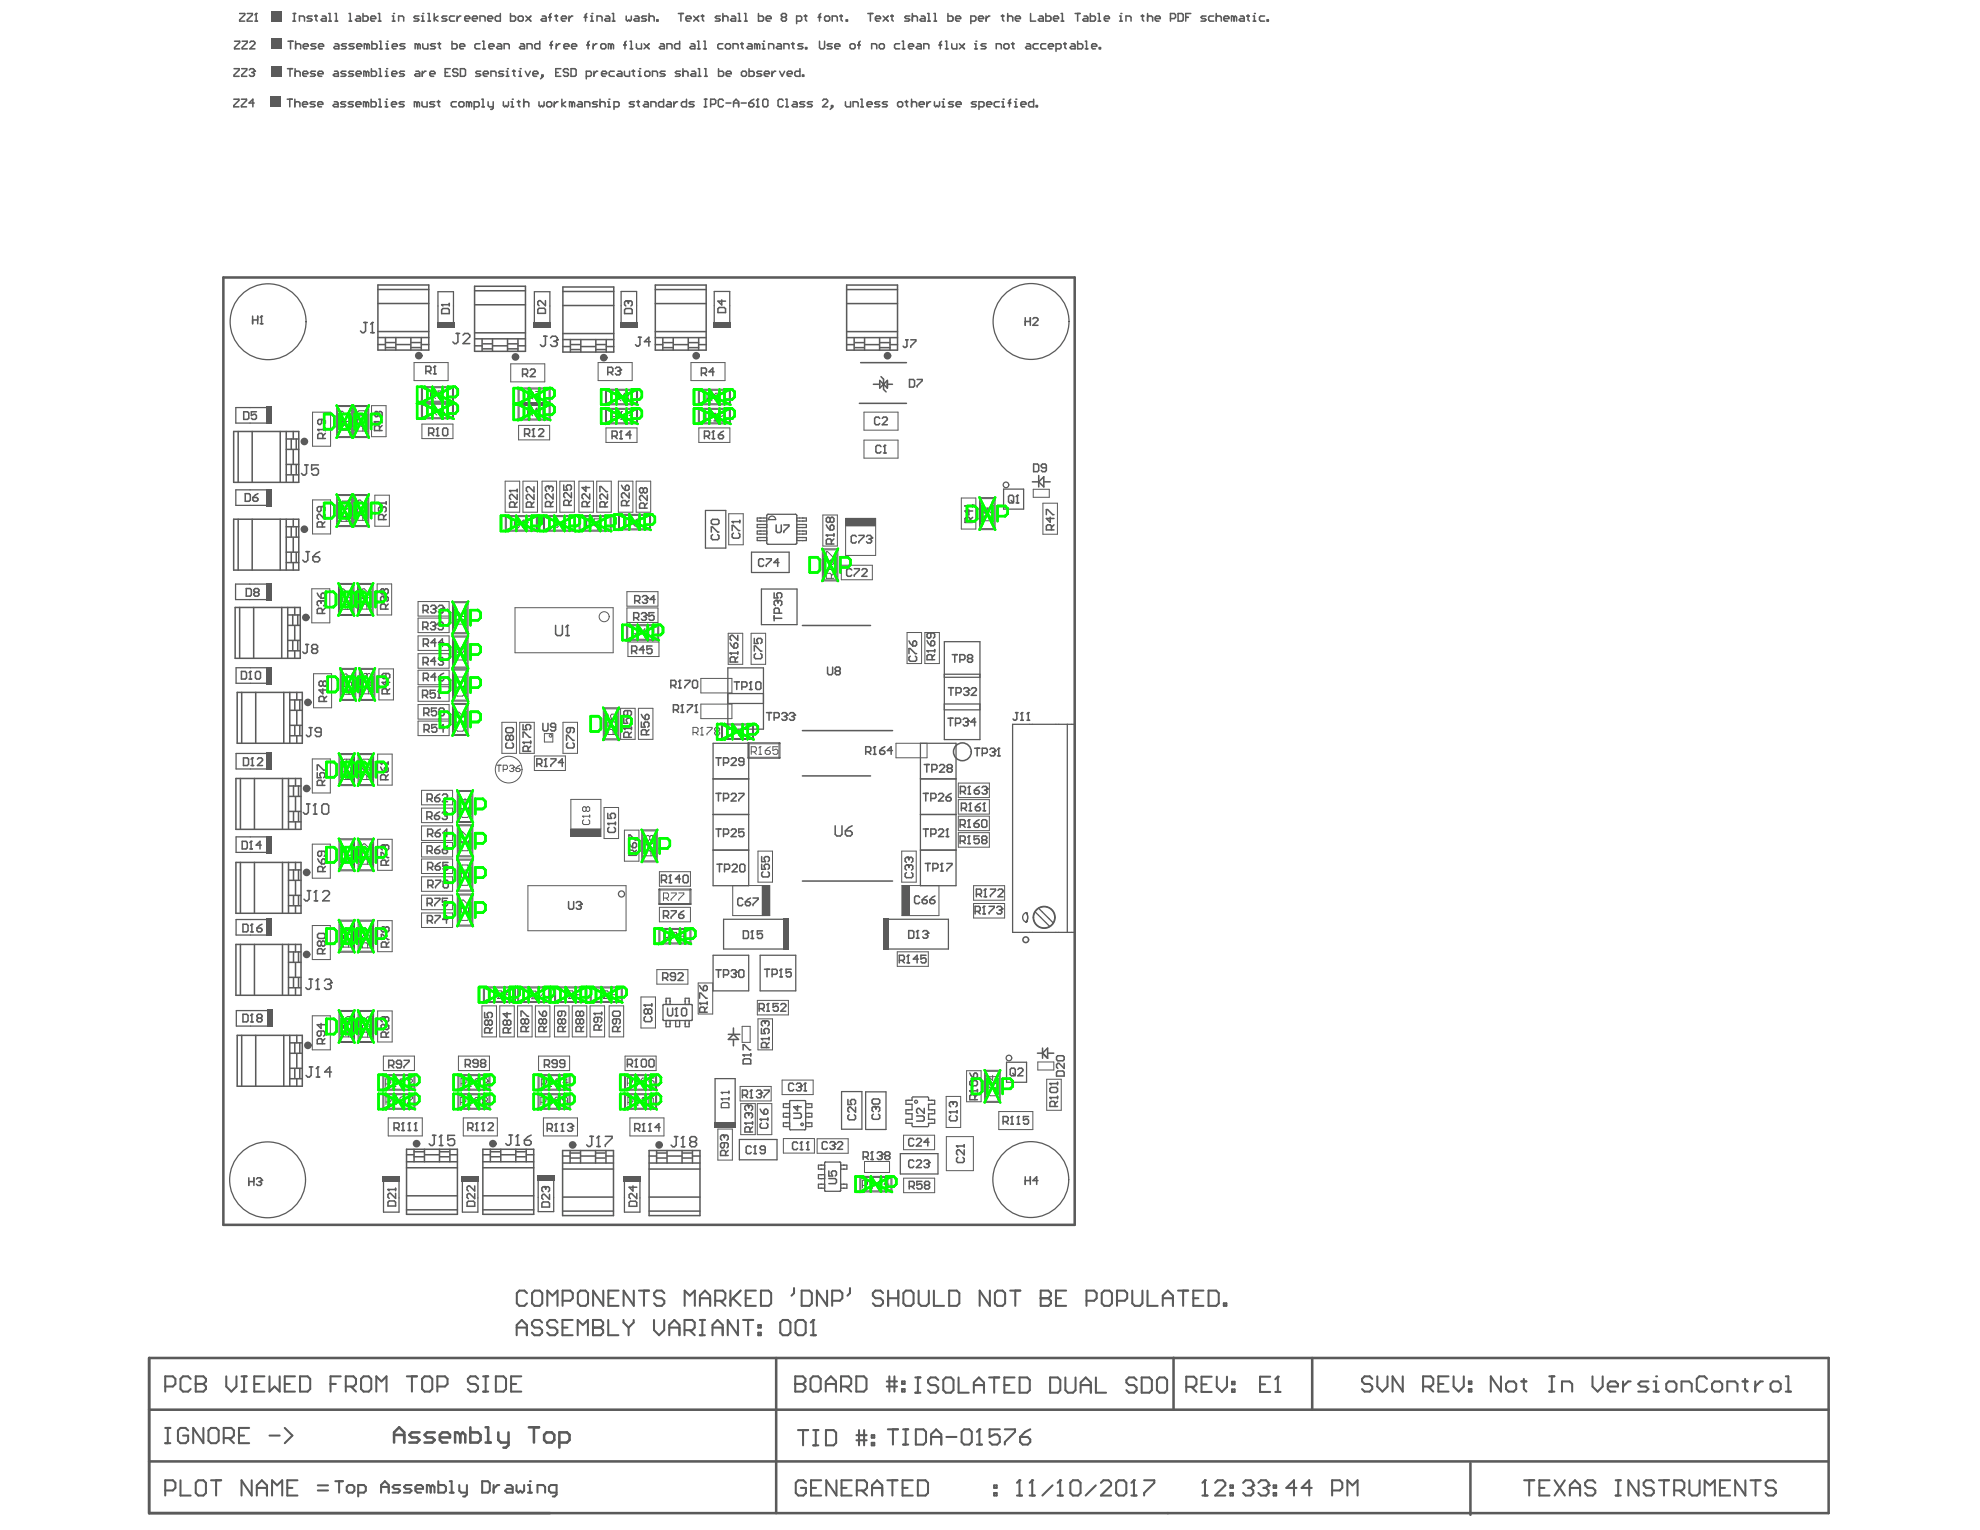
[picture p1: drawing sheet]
<svg xmlns="http://www.w3.org/2000/svg" width="279mm" height="216mm" viewBox="0 0 279 216" stroke-linecap="round" stroke-linejoin="round" font-family="sans-serif">
<g fill="none" stroke="#0f0" stroke-width=".36">
<path d="M45.7 58.4h1.1l.4 .4v1.4l-.4 .4h-1.1zM47.5 57.2l2.2 4.6M48.1 58.4h1l.4 .4v1.4l-.4 .4h-1zM49.3 58.4v2.2l-1.4-2.2v2.2M49.7 57.2l-2.2 4.6M49.8 57.2l2.2 4.6M50 59.8h1.1l.4-.3v-.7l-.4-.4h-1.1v2.2M51.7 58.4v2.2l-1.5-2.2v2.2M52 57.2l-2.2 4.6M52.4 59.8h1.1l.3-.3v-.7l-.3-.4h-1.1v2.2M58.9 54.6h1l.4 .3v1.5l-.4 .3h-1zM58.9 56.9h1l.4 .4v1.4l-.4 .4h-1z"/>
<path d="M59.4 56.9l4.6 2.2M59.4 54.6l4.6 2.2M62.4 54.6v2.1l-1.4-2.1v2.1M62.4 56.9v2.2l-1.4-2.2v2.2M63.2 58.4h1l.4-.4v-.7l-.4-.4h-1v2.2M63.2 56h1l.4-.3v-.8l-.4-.3h-1v2.1M64 56.9l-4.6 2.2M64 54.6l-4.6 2.2M72.5 54.8h1.1l.3 .3v1.5l-.3 .3h-1.1zM72.5 57.1h1.1l.3 .4v1.4l-.3 .4h-1.1zM73.1 57.1l4.5 2.2M73.1 54.7l4.5 2.2"/>
<path d="M76.1 54.8v2.1l-1.4-2.1v2.1M76.1 57.1v2.2l-1.4-2.2v2.2M76.8 58.5h1.1l.3-.3v-.7l-.3-.4h-1.1v2.2M76.8 56.2h1.1l.3-.4v-.7l-.3-.3h-1.1v2.1M77.6 57.1l-4.5 2.2M77.6 54.7l-4.5 2.2M84.8 54.9h1.1l.4 .4v1.4l-.4 .4h-1.1zM84.8 57.6h1.1l.4 .4v1.4l-.4 .4h-1.1zM85.4 54.9l4.6 2.2M85.4 57.6l4.6 2.2M88.4 54.9v2.2l-1.4-2.2v2.2M88.4 57.6v2.2l-1.4-2.2v2.2"/>
<path d="M89.1 59.1h1.1l.4-.4v-.7l-.4-.4h-1.1v2.2M89.1 56.4h1.1l.4-.4v-.7l-.4-.4h-1.1v2.2M90 54.9l-4.6 2.2M90 57.6l-4.6 2.2M97.9 54.9h1.1l.4 .4v1.4l-.4 .4h-1.1zM97.9 57.6h1.1l.4 .4v1.4l-.4 .4h-1.1zM98.5 54.9l4.6 2.2M98.5 57.6l4.6 2.2M101.5 54.9v2.2l-1.4-2.2v2.2M101.5 57.6v2.2l-1.4-2.2v2.2M102.2 59.1h1.1l.4-.4v-.7l-.4-.4h-1.1v2.2M102.2 56.4h1.1l.4-.4v-.7l-.4-.4h-1.1v2.2"/>
<path d="M103.1 54.9l-4.6 2.2M103.1 57.6l-4.6 2.2M45.7 71h1.1l.4 .3v1.5l-.4 .3h-1.1zM47.5 69.8l2.2 4.5M48.1 71h1l.4 .3v1.5l-.4 .3h-1zM49.3 71v2.1l-1.4-2.1v2.1M49.7 69.8l-2.2 4.5M49.8 69.8l2.2 4.5M50 72.4h1.1l.4-.4v-.7l-.4-.3h-1.1v2.1M51.7 71v2.1l-1.5-2.1v2.1M52 69.8l-2.2 4.5M52.4 72.4h1.1l.3-.4v-.7l-.3-.3h-1.1v2.1"/>
<path d="M70.7 72.8h1.1l.3 .3v1.5l-.3 .3h-1.1zM71.3 72.8l4.5 2.2M74.3 72.8v2.1l-1.5-2.1v2.1M75 74.2h1.1l.3-.3v-.8l-.3-.3v2.1h1.1l.3-.3v-1.5l-.3-.3h-2.2v2.1M75.8 72.8l-4.5 2.2M76.7 72.8l4.5 2.2M79.7 72.8v2.1l-1.5-2.1v2.1M81.1 72.8v2.1h1.1l.3-.3v-1.5l-.3-.3h-1.8v2.1M81.2 72.8l-4.5 2.2M81.5 72.8l.3 .3v.8l-.3 .3h-1.1M81.7 72.8l4.6 2.2M84.7 72.8v2.1l-1.4-2.1v2.1"/>
<path d="M85.4 74.2h1.1l.3-.3v-.8l-.3-.3h-1.1v2.1M86.3 72.8l-4.6 2.2M86.7 72.6h1l.4 .4v1.4l-.4 .4h-1zM87.3 72.6l4.5 2.2M90.3 72.6v2.2l-1.5-2.2v2.2M91 74h1.1l.3-.3v-.7l-.3-.4h-1.1v2.2M91.8 72.6l-4.5 2.2M114.3 78.6h1l.4 .4v1.4l-.4 .4h-1zM116 77.4l2.2 4.6M117.9 78.6v2.2l-1.5-2.2v2.2M118.2 77.4l-2.2 4.6M136.5 71.4h1l.4 .4v1.4l-.4 .4h-1z"/>
<path d="M138.2 70.2l2.2 4.6M140 71.4v2.2l-1.4-2.2v2.2M140.4 70.2l-2.2 4.6M140.8 72.8h1l.4-.3v-.7l-.4-.4h-1v2.2M46 83.5h1.1l.3 .4v1.4l-.3 .4h-1.1zM46.2 95.5h1.1l.4 .4v1.4l-.4 .4h-1.1zM47.8 82.3l2.2 4.6M48 94.3l2.2 4.6M48.7 83.5h1.1l.3 .4v1.4l-.3 .4h-1.1zM48.9 95.5h1.1l.4 .4v1.4l-.4 .4h-1.1zM49.6 83.5v2.2l-1.5-2.2v2.2M49.8 95.5v2.2l-1.4-2.2v2.2"/>
<path d="M50 82.3l-2.2 4.6M50.2 94.3l-2.2 4.6M50.3 84.9h1.1l.3-.3v-.7l-.3-.4h-1.1v2.2M50.4 82.3l2.3 4.6M50.5 96.9h1.1l.4-.3v-.7l-.4-.4h-1.1v2.2M50.7 94.3l2.2 4.6M52.3 83.5v2.2l-1.5-2.2v2.2M52.5 95.5v2.2l-1.4-2.2v2.2M52.7 82.3l-2.3 4.6M52.9 94.3l-2.2 4.6M53 84.9h1.1l.3-.3v-.7l-.3-.4h-1.1v2.2M53.2 96.9h1.1l.4-.3v-.7l-.4-.4h-1.1v2.2"/>
<path d="M62.1 86.1h1.1l.3 .3v1.5l-.3 .3h-1.1zM62.1 90.9h1.1l.3 .4v1.4l-.3 .4h-1.1zM62.1 95.6h1.1l.3 .4v1.4l-.3 .4h-1.1zM63.8 84.9l2.3 4.5M63.8 89.7l2.3 4.6M63.8 94.4l2.3 4.6M63.8 99.2l2.3 4.6M65.7 86.1v2.1l-1.5-2.1v2.1M65.7 90.9v2.2l-1.5-2.2v2.2M65.7 95.6v2.2l-1.5-2.2v2.2M66.1 84.9l-2.3 4.5M66.1 89.7l-2.3 4.6"/>
<path d="M66.1 94.4l-2.3 4.6M66.1 99.2l-2.3 4.6M66.4 87.5h1.1l.3-.3v-.8l-.3-.3h-1.1v2.1M66.4 92.4h1.1l.3-.4v-.7l-.3-.4h-1.1v2.2M66.4 97h1.1l.3-.3v-.7l-.3-.4h-1.1v2.2M85.1 99.9l2.2 4.5M87.3 99.9l-2.2 4.5M87.8 88.2h1.1l.4 .3v1.5l-.4 .3h-1.1zM88.4 88.2l4.6 2.2M91.4 88.2v2.1l-1.4-2.1v2.1M92.1 89.6h1.1l.4-.3v-.8l-.4-.3h-1.1v2.1M93 88.2l-4.6 2.2"/>
<path d="M118.6 80.1h1l.4-.4v-.7l-.4-.4h-1v2.2M46.1 119.5h1l.4 .4v1.4l-.4 .4h-1zM46.1 107.5h1l.4 .4v1.4l-.4 .4h-1zM47.8 118.3l2.2 4.6M47.8 106.3l2.2 4.6M48.8 107.5h1l.4 .4v1.4l-.4 .4h-1zM48.8 119.5h1l.4 .4v1.4l-.4 .4h-1zM49.6 107.5v2.2l-1.4-2.2v2.2M49.6 119.5v2.2l-1.4-2.2v2.2M50 118.3l-2.2 4.6M50 106.3l-2.2 4.6M50.4 109h1l.4-.4v-.7l-.4-.4h-1v2.2"/>
<path d="M50.5 118.3l2.2 4.6M50.5 106.3l2.2 4.6M52.3 107.5v2.2l-1.4-2.2v2.2M52.3 119.5v2.2l-1.4-2.2v2.2M52.7 118.3l-2.2 4.6M52.7 106.3l-2.2 4.6M53.1 109h1l.4-.4v-.7l-.4-.4h-1v2.2M62.1 100.4h1.1l.3 .4v1.4l-.3 .4h-1.1zM62.8 117.6h1l.4 .3v1.5l-.4 .3h-1zM62.8 112.7h1l.4 .4v1.4l-.4 .4h-1zM64.5 116.4l2.2 4.5M64.5 111.5l2.2 4.6"/>
<path d="M65.7 100.4v2.2l-1.5-2.2v2.2M66.3 112.7v2.2l-1.4-2.2v2.2M66.3 117.6v2.1l-1.4-2.1v2.1M66.4 101.9h1.1l.3-.4v-.7l-.3-.4h-1.1v2.2M66.7 116.4l-2.2 4.5M66.7 111.5l-2.2 4.6M67.1 114.2h1l.4-.4v-.7l-.4-.4h-1v2.2M67.1 119h1l.4-.4v-.7l-.4-.3h-1v2.1M83.4 101.1h1l.4 .3v1.5l-.4 .3h-1zM86.9 101.1v2.1l-1.4-2.1v2.1M87.7 102.5h1l.4-.4v-.7l-.4-.3h-1v2.1M88.8 118.3h1.1l.3 .3v1.5l-.3 .3h-1.1z"/>
<path d="M90.5 117.1l2.3 4.5M92.4 118.3v2.1l-1.5-2.1v2.1M92.8 117.1l-2.3 4.5M93.1 119.7h1.1l.3-.3v-.8l-.3-.3h-1.1v2.1M101.2 102.2h1.1l.3 .3v1.5l-.3 .3h-1.1zM101.8 102.1l4.5 2.3M104.8 102.2v2.1l-1.4-2.1v2.1M105.5 103.6h1.1l.3-.3v-.8l-.3-.3h-1.1v2.1M106.3 102.1l-4.5 2.3M46.1 131h1l.4 .4v1.4l-.4 .4h-1zM47.8 129.8l2.2 4.6M48.8 131h1l.4 .4v1.4l-.4 .4h-1z"/>
<path d="M49.6 131v2.2l-1.4-2.2v2.2M50 129.8l-2.2 4.6M50.4 121h1l.4-.4v-.7l-.4-.4h-1v2.2M50.4 132.5h1l.4-.4v-.7l-.4-.4h-1v2.2M50.5 129.8l2.2 4.6M52.3 131v2.2l-1.4-2.2v2.2M52.7 129.8l-2.2 4.6M53.1 121h1l.4-.4v-.7l-.4-.4h-1v2.2M53.1 132.5h1l.4-.4v-.7l-.4-.4h-1v2.2M62.8 122.4h1l.4 .4v1.4l-.4 .4h-1zM62.8 127.3h1l.4 .4v1.4l-.4 .4h-1zM64.5 121.2l2.2 4.6"/>
<path d="M64.5 126.1l2.2 4.6M66.3 122.4v2.2l-1.4-2.2v2.2M66.3 127.3v2.2l-1.4-2.2v2.2M66.7 121.2l-2.2 4.6M66.7 126.1l-2.2 4.6M67.1 123.9h1l.4-.4v-.7l-.4-.4h-1v2.2M67.1 128.8h1l.4-.4v-.7l-.4-.4h-1v2.2M67.6 139.3h1.1l.3 .3v1.5l-.3 .3h-1.1zM68.2 139.3l4.5 2.2M71.2 139.3v2.1l-1.4-2.1v2.1M72.4 139.3v2.1h1.1l.4-.3v-1.5l-.4-.3h-1.6v2.1M72.7 139.3l-4.5 2.2"/>
<path d="M73 139.3l.3 .3v.8l-.3 .3h-1.1M73 139.3l4.6 2.2M76 139.3v2.1l-1.4-2.1v2.1M77.6 139.3l-4.6 2.2M77.7 139.3v2.1h1l.4-.3v-1.5l-.4-.3h-1.9v2.1M77.8 139.3l.4 .3v.8l-.4 .3h-1M78.2 139.3l4.6 2.2M81.2 139.3v2.1l-1.4-2.1v2.1M82.7 139.3v2.1h1.1l.3-.3v-1.5l-.3-.3h-1.8v2.1M82.8 139.3l-4.6 2.2M83 139.3l.4 .3v.8l-.4 .3h-1M83.3 139.3l4.5 2.2"/>
<path d="M86.3 139.3v2.1l-1.5-2.1v2.1M87.8 139.3l-4.5 2.2M92.4 131h1l.4 .4v1.4l-.4 .4h-1zM93 131l4.5 2.2M96 131v2.2l-1.5-2.2v2.2M96.7 132.5h1.1l.3-.4v-.7l-.3-.4h-1.1v2.2M97.5 131l-4.5 2.2M46.1 143.8h1l.4 .3v1.5l-.4 .3h-1zM47.8 142.6l2.2 4.5M48.8 143.8h1l.4 .3v1.5l-.4 .3h-1zM49.6 143.8v2.1l-1.4-2.1v2.1M50 142.6l-2.2 4.5"/>
<path d="M50.4 145.2h1l.4-.4v-.7l-.4-.3h-1v2.1M50.5 142.6l2.2 4.5M52.3 143.8v2.1l-1.4-2.1v2.1M52.7 142.6l-2.2 4.5M53.1 145.2h1l.4-.4v-.7l-.4-.3h-1v2.1M53.4 154.4h1.1l.4 .3v1.5l-.4 .3h-1.1zM53.4 151.7h1.1l.4 .3v1.5l-.4 .3h-1.1zM54 154.3l4.6 2.2M54 151.6l4.6 2.2M57 151.7v2.1l-1.4-2.1v2.1M57 154.4v2.1l-1.4-2.1v2.1M57.7 155.8h1.1l.4-.4v-.7l-.4-.3h-1.1v2.1"/>
<path d="M57.7 153.1h1.1l.4-.4v-.7l-.4-.3h-1.1v2.1M58.6 154.3l-4.6 2.2M58.6 151.6l-4.6 2.2M64 154.4h1.1l.3 .3v1.5l-.3 .3h-1.1zM64 151.7h1.1l.3 .3v1.5l-.3 .3h-1.1zM64.6 151.6l4.6 2.2M64.6 154.3l4.6 2.2M67.6 151.7v2.1l-1.4-2.1v2.1M67.6 154.4v2.1l-1.4-2.1v2.1M68.3 155.8h1.1l.4-.4v-.7l-.4-.3h-1.1v2.1M68.3 153.1h1.1l.4-.4v-.7l-.4-.3h-1.1v2.1M69.2 151.6l-4.6 2.2"/>
<path d="M69.2 154.3l-4.6 2.2M75.3 154.4h1.1l.4 .3v1.5l-.4 .3h-1.1zM75.3 151.7h1.1l.4 .3v1.5l-.4 .3h-1.1zM75.9 151.6l4.6 2.2M75.9 154.3l4.6 2.2M78.9 151.7v2.1l-1.4-2.1v2.1M78.9 154.4v2.1l-1.4-2.1v2.1M79.6 155.8h1.1l.4-.4v-.7l-.4-.3h-1.1v2.1M79.6 153.1h1.1l.4-.4v-.7l-.4-.3h-1.1v2.1M80.5 151.6l-4.6 2.2M80.5 154.3l-4.6 2.2M87 140.7h1.1l.3-.3v-.8l-.3-.3h-1.1v2.1"/>
<path d="M87.5 154.4h1.1l.4 .3v1.5l-.4 .3h-1.1zM87.5 151.7h1.1l.4 .3v1.5l-.4 .3h-1.1zM88.1 151.6l4.6 2.2M88.1 154.3l4.6 2.2M91.1 151.7v2.1l-1.4-2.1v2.1M91.1 154.4v2.1l-1.4-2.1v2.1M91.8 155.8h1.1l.4-.4v-.7l-.4-.3h-1.1v2.1M91.8 153.1h1.1l.4-.4v-.7l-.4-.3h-1.1v2.1M92.7 151.6l-4.6 2.2M92.7 154.3l-4.6 2.2M137.2 152.2h1l.4 .4v1.4l-.4 .4h-1zM138.9 151l2.2 4.6"/>
<path d="M140.8 152.2v2.2l-1.5-2.2v2.2M141.1 151l-2.2 4.6M141.5 153.7h1.1l.3-.4v-.7l-.3-.4h-1.1v2.2M120.7 166h1.1l.4 .4v1.4l-.4 .4h-1.1zM121.3 166l4.6 2.2M124.3 166v2.2l-1.4-2.2v2.2M125 167.5h1.1l.4-.4v-.7l-.4-.4h-1.1v2.2M125.9 166l-4.6 2.2"/>
</g>
<path d="M31.5 39.2h120.2v133.6h-120.2zM21 191.6v21.9h237v-21.9h-236.9v21.9M21 198.9h237M109.5 191.6v21.9M165.6 191.6v7.3M185.2 191.6v7.3M21 206.2h237M207.5 206.5v7.3" fill="none" stroke="#5a5a5a" stroke-width=".36"/>
<g fill="none" stroke="#5a5a5a" stroke-width=".18">
<path d="M38 57.5h-4.7v2.2h4.7M61.8 45.9v-4.7h2.2v4.7M75.4 45.9v-4.7h2.2v4.7M87.6 45.8v-4.7h2.2v4.7M100.8 45.8v-4.7h2.2v4.7M38 69.1h-4.7v2.2h4.7M99.5 72h2.9v5.3h-2.9zM106 77.9h5.4v2.9h-5.4zM108.2 73.1h-1.3v.4h1.3M108.2 74h-1.3v.4h1.3M108.2 74.9h-1.3v.5h1.3M108.2 75.9h-1.3v.4h1.3"/>
<path d="M108.2 72.7v3.9M108.4 76.8h3.9M108.4 72.6h3.9M108.5 73.3h1M112.4 75.9h1.4v.4h-1.4M112.4 73.1h1.4v.4h-1.4M112.4 74h1.4v.4h-1.4M112.4 74.9h1.4v.5h-1.4M112.4 72.7v3.9M141.6 69h2.8v2.8h-2.8zM37.9 82.4h-4.7v2.2h4.7M38 94.2h-4.7v2.2h4.7"/>
<path d="M102.7 94.2h5v8.7h-5zM102.7 99.3h5M102.7 97.9h5M107.4 83.1h5.1v5h-5.1zM133.3 90.5h5v13.9h-5zM133.3 99.3h5M133.3 95.1h5M133.3 95.6h5M38 106.3h-4.7v2.2h4.7M38 118.1h-4.7v2.2h4.7M100.6 104.9h5v20.1h-5zM100.6 120h5"/>
<path d="M100.6 114.9h5M100.6 109.9h5M129.9 104.9h5v20.1h-5zM129.9 120h5M129.9 114.9h5M129.9 109.9h5M133.3 100.2h5M142.9 102.2h8.8v29.4h-8.8zM150.6 102.2v29.4M38 129.8h-4.7v2.1h4.7M100.6 134.8h5v5h-5zM107.3 134.8h5v5h-5z"/>
<path d="M110.8 129.7h-8.7v4.2h8.7M125.2 129.7h8.6v4.2h-8.6M144.8 130.1h.1M144.8 128.8h.1M144.9 130.1h.1M144.9 128.8h.1M144.9 128.9h.1M144.9 128.9v.1M144.9 130v.1M144.9 130h.1M144.9 129.9v.1M144.9 129h.1"/>
<path d="M145 129.9h-.1M145 129v.7M145 129.9h.1M145 129.8v.1M145 129.7v.1M145 129.7h.1M146.1 128.7l2 2M146.6 128.2l2 2M38.1 142.6h-4.8v2.2h4.8M93.6 141.9v2M93.7 144h3.9M93.7 141.7h3.9"/>
<path d="M94 144v.9h.6v-.9M94 141.7v-.8h.6v.8M95.3 144v.9h.6v-.9M96.7 144v.9h.5v-.9M96.7 141.7v-.8h.5v.8M97.7 141.9v2M100.9 158.9v-6.7h2.8v6.7M111.4 155.8h-.9v.5h.9M111.4 157.1h-.9v.5h.9M111.4 155.4v3.9M111.4 158.4h-.9v.6h.9M111.5 159.4h2.1"/>
<path d="M111.5 155.3h2.1M113.7 155.8h.9v.5h-.9M113.7 157.1h.9v.5h-.9M113.7 158.4h.9v.6h-.9M113.7 155.4v3.9M118.8 154h2.8v5.3h-2.8zM122.2 154.1h2.8v5.3h-2.8zM128.7 154.9v.4M128.7 155.8v.8M128.7 157.2v.7M128.7 158.5v.4M128.7 157.9h-.9v.6h.9"/>
<path d="M128.7 155.3h-.9v.5h.9M128.7 156.6h-.9v.6h.9M128.8 154.8h2.1M128.8 159h2.1M131 157.9h.9v.6h-.9M131 156.6h.9v.6h-.9M131 155.3h.9v.5h-.9M131 154.9v.4M131 155.8v.8M131 157.2v.7M131 158.5v.4M142 149.9h2.9v2.8h-2.9z"/>
<path d="M54.1 166.3v4.7h2.2v-4.7M65.2 166.3v4.7h2.2v-4.7M75.9 166.3v4.7h2.2v-4.7M88.1 166.3v4.7h2.2v-4.7M104.3 160.8h5.3v2.9h-5.3zM116.4 164.4h-.9v.6h.9M116.4 165.8h-.9v.5h.9M116.4 167.1h-.9v.6h.9M116.4 164.1v3.9M116.5 168.1h2M116.5 164h2M118.6 164.4h.9v.6h-.9"/>
<path d="M118.6 167.1h.9v.6h-.9M118.6 164.1v3.9M127 162.8h5.4v2.9h-5.4z"/>
</g>
<g fill="none" stroke="#5a5a5a" stroke-width=".22">
<path d="M53.3 48.6h1.1M53.3 40.2h7.2v9.2h-7.2zM53.3 47.6h7.2M53.3 46.8h7.2M53.3 42.8h7.2M53.3 40.9h7.2M54.4 47.6v1.8M54.5 48.3h1.3M54.5 49h1.3M55.9 47.6v1.8M55.9 48.6h2M58 47.6v1.8"/>
<path d="M58 48.3h1.4M58 49h1.4M59.4 47.6v1.8M59.5 48.6h1M67 48.8h1M67 40.4h7.1v9.2h-7.1zM67 47.8h7.1M67 43h7.1M67 41h7.1M67 47h7.1M68 47.8v1.8M68.2 49.2h1.2"/>
<path d="M68.2 48.5h1.2M69.5 47.8v1.8M69.6 48.8h1.9M71.6 47.8v1.8M71.7 49.2h1.4M71.7 48.5h1.4M73.1 47.8v1.8M73.1 48.8h1M79.4 48.9h1.1M79.4 40.5h7.2v9.2h-7.2zM79.4 47.9h7.2M79.4 43.1h7.2"/>
<path d="M79.4 41.1h7.2M79.4 47.1h7.2M80.5 47.9v1.8M80.6 48.6h1.3M80.6 49.3h1.3M82 47.9v1.8M82 48.9h2M84.1 47.9v1.8M84.1 48.6h1.4M84.1 49.3h1.4M85.5 47.9v1.8M85.6 48.9h1"/>
<path d="M92.5 48.6h1M92.5 40.2h7.2v9.2h-7.2zM92.5 47.6h7.2M92.5 46.8h7.2M92.5 42.8h7.2M92.5 40.9h7.2M93.5 47.6v1.8M93.7 49.1h1.2M93.7 48.3h1.2M95 47.6v1.8M95.1 48.6h1.9M97.1 47.6v1.8"/>
<path d="M97.2 49.1h1.4M97.2 48.3h1.4M98.6 47.6v1.8M98.6 48.6h1.1M119.5 48.6h1M119.5 40.2h7.2v9.2h-7.2zM119.5 47.6h7.2M119.5 46.8h7.2M119.5 42.8h7.2M119.5 40.9h7.2M120.5 47.6v1.8M120.7 49.1h1.2"/>
<path d="M120.7 48.3h1.2M121.3 56.9h6.6M121.4 51.2h6.5M122 47.6v1.8M122.1 48.6h2M123.2 54.2h.9M124.1 47.6v1.8M124.1 53.7v1.1l1.1-1.1v1.1zM124.2 49.1h1.4M124.2 48.3h1.4M124.3 53.1l.4 .4v1.4l.3 .4M125.2 54.2h.7"/>
<path d="M125.6 47.6v1.8M125.6 48.6h1.1M33 60.9h9.2v7.2h-9.2zM33 73.3h9.2v7.1h-9.2zM33.6 60.9v7.2M33.6 73.3v7.1M35.6 60.9v7.2M35.6 73.3v7.1M39.5 60.9v7.2M39.5 73.3v7.1M40.4 60.9v7.2M40.4 73.3v7.1"/>
<path d="M40.4 79.4h1.8M40.4 77.9h1.8M40.4 74.3h1.8M40.4 65.5h1.8M40.4 67h1.8M40.4 61.9h1.8M40.4 63.4h1.8M40.4 75.8h1.8M41.1 61.9v1.4M41.1 65.6v1.3M41.1 74.3v1.4M41.1 78v1.3"/>
<path d="M41.4 60.9v1M41.4 63.5v2M41.4 67v1.1M41.4 73.3v1M41.4 75.9v1.9M41.4 79.4v1M41.8 61.9v1.4M41.8 65.6v1.3M41.8 74.3v1.4M41.8 78v1.3M145.7 68h.9M146.6 67.1v1.6"/>
<path d="M146.6 68l.7-.7v1.4zM147.3 68h.9M33.2 85.7h9.2v7.2h-9.2zM33.5 97.7h9.2v7.2h-9.2zM33.8 85.7v7.2M34.1 97.7v7.2M35.8 85.7v7.2M36.1 97.7v7.2M39.8 85.7v7.2M40 97.7v7.2M40.6 85.7v7.2M40.6 90.4h1.8"/>
<path d="M40.6 91.8h1.8M40.6 88.2h1.8M40.6 86.8h1.8M40.9 97.7v7.2M40.9 98.8h1.8M41.3 86.8v1.4M41.3 90.4v1.3M41.6 85.7v1.1M41.6 88.3v2M41.6 91.9v1M41.6 98.8v1.4M41.9 97.7v1.1"/>
<path d="M42 86.8v1.4M42 90.4v1.3M42.3 98.8v1.4M113.2 88.3h9.6M33.3 109.9h9.2v7.1h-9.2zM33.9 109.9v7.1M35.9 109.9v7.1M39.9 109.9v7.1M40.7 109.9v7.1M40.7 114.5h1.8M40.7 110.9h1.8M40.7 112.4h1.8"/>
<path d="M40.7 116h1.8M40.9 103.8h1.8M40.9 102.4h1.8M40.9 100.2h1.8M41.4 110.9v1.4M41.4 114.6v1.2M41.6 102.4v1.3M41.7 109.9v1M41.7 112.5v1.9M41.7 116v1M41.9 100.3v2M41.9 103.8v1.1"/>
<path d="M42.1 110.9v1.4M42.1 114.6v1.2M42.3 102.4v1.3M113.2 109.5h9.6M113.2 103.1h12.7M33.3 121.7h9.2v7.2h-9.2zM33.3 133.3h9.2v7.1h-9.2zM33.9 121.7v7.2M33.9 133.3v7.1M35.9 121.7v7.2M35.9 133.3v7.1M39.9 121.7v7.2"/>
<path d="M39.9 133.3v7.1M40.7 121.7v7.2M40.7 133.3v7.1M40.7 139.4h1.8M40.7 137.9h1.8M40.7 134.3h1.8M40.7 135.8h1.8M40.7 127.8h1.8M40.7 126.3h1.8M40.7 124.2h1.8M40.7 122.8h1.8M41.4 122.8v1.4"/>
<path d="M41.4 126.4v1.3M41.4 134.3v1.4M41.4 138v1.3M41.7 121.7v1M41.7 124.3v2M41.7 127.8v1.1M41.7 133.3v1M41.7 135.9v1.9M41.7 139.4v1M42.1 122.8v1.4M42.1 126.4v1.3M42.1 134.3v1.4"/>
<path d="M42.1 138v1.3M113.2 124.3h12.7M33.5 146.1h9.2v7.2h-9.2zM34.1 146.1v7.2M36.1 146.1v7.2M40 146.1v7.2M40.9 148.6h1.8M40.9 146.1v7.2M40.9 152.2h1.8M40.9 150.7h1.8M40.9 147.2h1.8M41.6 147.2v1.4"/>
<path d="M41.6 150.8v1.3M41.9 146.1v1M41.9 148.7v2M41.9 152.2v1.1M42.3 147.2v1.4M42.3 150.8v1.3M102.8 146.7l.7-.7 .7 .7zM102.8 146h1.6M103.5 145.1v.9M103.5 146.7v.9M146.4 148.6h.7M147.1 147.9v1.4"/>
<path d="M147.1 148.6l.7-.7v1.4zM147.8 148.6h.9M57.4 162.9h1M57.4 162.2h7.1v9.2h-7.1zM57.4 170.7h7.1M57.4 168.7h7.1M57.4 163.9h7.1M57.4 164.8h7.1M58.4 162.5h1.4M58.4 163.2h1.4M58.4 162.2v1.7M59.9 162.2v1.7"/>
<path d="M60 162.9h1.9M62 162.2v1.7M62.1 162.5h1.3M62.1 163.2h1.3M63.5 162.2v1.7M63.5 162.9h1M68.1 162.9h1.1M68.1 162.2h7.2v9.2h-7.2zM68.1 170.7h7.2M68.1 168.7h7.2M68.1 163.9h7.2M68.1 164.8h7.2"/>
<path d="M69.2 162.5h1.4M69.2 163.2h1.4M69.2 162.2v1.7M70.7 162.2v1.7M70.7 162.9h2M72.8 162.2v1.7M72.9 162.5h1.2M72.9 163.2h1.2M74.3 162.2v1.7M74.3 162.9h1M79.4 163.1h1M79.4 162.4h7.2v9.1h-7.2z"/>
<path d="M79.4 170.9h7.2M79.4 168.9h7.2M79.4 165h7.2M79.4 164.1h7.2M80.5 162.4v1.7M80.5 163.4h1.3M80.5 162.7h1.3M81.9 162.4v1.7M82 163.1h2M84 162.4v1.7M84.1 163.4h1.3M84.1 162.7h1.3"/>
<path d="M85.5 162.4v1.7M85.5 163.1h1.1M91.6 163.1h1M91.6 162.4h7.2v9.1h-7.2zM91.6 170.9h7.2M91.6 168.9h7.2M91.6 165h7.2M91.6 164.1h7.2M92.7 162.4v1.7M92.7 163.4h1.4M92.7 162.7h1.4M94.1 162.4v1.7"/>
<path d="M94.2 163.1h2M96.2 162.4v1.7M96.3 163.4h1.3M96.3 162.7h1.3M97.7 162.4v1.7M97.7 163.1h1.1"/>
</g>
<g fill="none" stroke="#5a5a5a" stroke-width=".14">
<path d="M44.1 58.2h2.5v4.8h-2.5zM47.5 57.2l2.2 .1-2.1 .1zM47.5 57.2l.2 .1-.1 4.4zM49.6 57.2l.1 .1-.1 4.4zM49.9 57.2l2.1 .1-2.1 .1zM49.9 57.2l.1 .1-.1 4.4zM51.9 57.2l.1 .1v4.4zM52.4 57.2h2.1v4.4h-2.1zM58.4 51.2h4.8v2.5h-4.8zM59.5 54.6h.1l-.1 2.2zM59.5 56.9l.1 .1-.1 2.1zM59.5 59h4.5l-4.5 .1z"/>
<path d="M59.5 56.6l4.5 .1-4.5 .1zM59.5 56.9l4.5 .1h-4.5zM59.5 54.6h4.5l-4.5 .1zM59.5 59.8h4.4v2.1h-4.4zM63.9 54.6h.1l-.1 2.2zM63.9 56.9l.1 .1-.1 2.1zM72.1 51.3h4.8v2.6h-4.8zM73.1 54.8h.1v2.1zM73.1 57.1l.1 .1v2.1zM73.1 59.2h4.5l-4.4 .1zM73.1 56.8l4.5 .1h-4.4zM73.1 57.1l4.5 .1h-4.4z"/>
<path d="M73.1 54.8h4.5l-4.4 .1zM77.5 54.8h.1v2.1zM77.5 57.1l.1 .1v2.1zM84.4 51.2h4.8v2.5h-4.8zM85.5 57.6l.1 .1-.1 2.1zM85.5 54.9l.1 .1-.1 2.1zM85.5 59.7h4.5l-4.5 .1zM85.5 57.6l4.5 .1-4.5 .1zM85.5 57h4.5l-4.5 .1zM85.5 54.9l4.5 .1-4.5 .1zM89.8 57.6l.2 .1-.1 2.1zM89.8 54.9l.2 .1-.1 2.1z"/>
<path d="M97.5 51.2h4.8v2.5h-4.8zM98.6 54.9l.1 .1-.1 2.1zM98.6 57.6l.1 .1-.1 2.1zM98.6 59.7h4.5l-4.5 .1zM98.6 57h4.5l-4.5 .1zM98.6 57.6l4.5 .1-4.5 .1zM98.6 54.9l4.5 .1-4.5 .1zM102.9 54.9l.2 .1-.1 2.1zM102.9 57.6l.2 .1-.1 2.1zM121.9 58.2h4.8v2.5h-4.8zM44.1 70.5h2.5v4.8h-2.5zM47.5 74.2h2.2l-2.1 .1z"/>
<path d="M47.5 69.8l2.2 .1h-2.1zM47.5 61.6l2.2 .1h-2.1zM47.5 69.8l.2 .1-.1 4.4zM49.6 69.8l.1 .1-.1 4.4zM49.9 74.2h2.1l-2.1 .1zM49.9 69.8l2.1 .1h-2.1zM49.9 61.6l2.1 .1h-2.1zM49.9 69.8l.1 .1-.1 4.4zM51.9 69.8l.1 .1v4.4zM52.9 69.9h2v4.4h-2zM71.3 67.9h2v4.4h-2zM71.3 72.8h.1v2.2z"/>
<path d="M71.3 74.8l4.5 .1-4.4 .1zM71.3 72.8h4.5l-4.4 .1zM73.2 60h4.4v2.1h-4.4zM73.8 67.9h2v4.4h-2zM75.7 72.8h.1v2.2zM76.5 67.9h2v4.4h-2zM76.7 72.8h.1v2.2zM76.7 74.8l4.5 .1-4.4 .1zM76.7 72.8h4.5l-4.4 .1zM79 67.9h2.1v4.4h-2.1zM81.1 72.8h.1l-.1 2.2zM81.7 67.9h2v4.4h-2z"/>
<path d="M81.7 72.8h.2l-.1 2.2zM81.7 74.8l4.5 .1-4.4 .1zM81.7 72.8h4.5l-4.4 .1zM84.2 67.9h2.1v4.4h-2.1zM85.5 60.4h4.4v2h-4.4zM86.1 72.8h.1v2.2zM87.3 67.9h2v4.4h-2zM87.3 72.6l.1 .1-.1 2.1zM87.3 74.7h4.5l-4.5 .1zM87.3 72.6l4.5 .1h-4.5zM89.8 67.9h2v4.4h-2zM91.7 72.6l.1 .1-.1 2.1z"/>
<path d="M98.6 60.4h4.4v2h-4.4zM102.8 72.5h2.1v4.4h-2.1zM116.1 77.5h2.1l-2.1 .1zM116.1 77.5h.1l-.1 4.5zM116.1 72.7h2.1v4.4h-2.1zM118.1 77.5h.1v4.5zM118.7 79.8h4.4v2h-4.4zM119.3 73.1h4.3v5.3h-4.3zM119.3 74.2h4.3M121.9 62.1h4.8v2.5h-4.8zM135.7 70.3h2v4.4h-2zM138.2 70.2l.2 .1-.1 4.4z"/>
<path d="M138.2 74.6l2.2 .1h-2.1zM138.2 70.2l2.2 .1-2.1 .1zM140.3 70.2l.1 .1-.1 4.4zM145.8 69h2.3v1.2h-2.3zM147.2 71h2v4.4h-2zM44 83.1h2.5v4.8h-2.5zM44.2 95.1h2.6v4.8h-2.6zM47.8 82.4h.1l-.1 4.5zM47.8 86.7l2.2 .1-2.2 .1zM47.8 82.4h2.2l-2.2 .1zM48 94.3l.2 .1-.1 4.4zM48 98.7l2.2 .1h-2.1z"/>
<path d="M48 94.3l2.2 .1-2.1 .1zM49.8 82.4h.2l-.1 4.5zM50.1 94.3l.1 .1-.1 4.4zM50.5 82.4h.1l-.1 4.5zM50.5 86.7l2.1 .1-2.1 .1zM50.5 82.4h2.1l-2.1 .1zM50.7 94.3l.1 .1v4.4zM50.7 98.7l2.2 .1h-2.1zM50.7 94.3l2.2 .1-2.1 .1zM52.5 82.4h.1v4.5zM52.8 94.3l.1 .1-.1 4.4zM53.2 82.4h2.1v4.4h-2.1z"/>
<path d="M53.5 94.4h2v4.4h-2zM59 84.9h4.4v2h-4.4zM59 87.2h4.4v2.1h-4.4zM59 89.7h4.4v2.1h-4.4zM59 92.2h4.4v2.1h-4.4zM59 94.6h4.4v2h-4.4zM59 96.9h4.4v2.1h-4.4zM59 99.4h4.4v2.1h-4.4zM63.9 89.8h.1l-.1 4.5zM63.9 94.4l.1 .1-.1 4.4zM63.9 84.9l.1 .1-.1 4.4zM63.9 99.3h.1l-.1 4.5z"/>
<path d="M63.9 98.8l2.1 .1h-2.1zM63.9 99.3h2.1l-2.1 .1zM63.9 94.2h2.1l-2.1 .1zM63.9 94.4l2.1 .1-2.1 .1zM63.9 89.3l2.1 .1h-2.1zM63.9 89.8h2.1l-2.1 .1zM63.9 84.9l2.1 .1h-2.1zM65.9 89.8h.1v4.5zM65.9 94.4l.1 .1v4.4zM65.9 84.9l.1 .1v4.4zM65.9 99.3h.1v4.5zM72.7 85.8h13.8v6.3h-13.8z"/>
<path d="M85.2 99.9l.1 .1-.1 4.4zM85.2 99.9l2.1 .1h-2.1zM87.2 99.9l.1 .1v4.4zM87.6 100h2v4.3h-2zM88.5 88.2h.1l-.1 2.1zM88.5 90.2l4.5 .1h-4.5zM88.5 88.2h4.5l-4.5 .1zM88.5 83.5h4.3v2h-4.3zM88.5 85.8h4.3v2h-4.3zM88.6 90.6h4.4v2h-4.4zM90.1 100h2v4.3h-2zM92.8 88.2h.2l-.1 2.1z"/>
<path d="M98.9 95.7h4.4v2.1h-4.4zM98.9 99.4h4.4v2h-4.4zM102.8 89.4h2v4.3h-2zM106 89.4h2v4.3h-2zM116.1 81.8l2.1 .1-2.1 .1zM128 89.3h2v4.3h-2zM130.5 89.3h2.1v4.3h-2.1zM44.1 107.1h2.5v4.8h-2.5zM44.1 119.1h2.5v4.8h-2.5zM47.9 118.4h.1l-.1 4.5zM47.9 106.4h.1l-.1 4.5zM47.9 118.4h2.1l-2.1 .1z"/>
<path d="M47.9 110.7l2.1 .1-2.1 .1zM47.9 106.4h2.1l-2.1 .1zM49.9 118.4h.1v4.5zM49.9 106.4h.1v4.5zM50.5 118.4h.2l-.1 4.5zM50.5 106.4h.2l-.1 4.5zM50.5 118.4h2.2l-2.1 .1zM50.5 110.7l2.2 .1-2.1 .1zM50.5 106.4h2.2l-2.1 .1zM52.6 118.4h.1l-.1 4.5zM52.6 106.4h.1l-.1 4.5zM53.3 118.4h2v4.4h-2z"/>
<path d="M53.3 106.4h2v4.4h-2zM59 101.8h4.4v2h-4.4zM59.5 111.5h4.4v2.1h-4.4zM59.5 114h4.4v2.1h-4.4zM59.5 116.5h4.4v2.1h-4.4zM59.5 118.9h4.4v2h-4.4zM63.9 103.7h2.1l-2.1 .1zM64.5 115.9l2.2 .1-2.1 .1zM64.5 116.4l2.2 .1h-2.1zM64.5 111.6h2.2l-2.1 .1zM64.5 116.4l.2 .1-.1 4.4zM64.5 111.6h.2l-.1 4.5z"/>
<path d="M66.6 116.4l.1 .1-.1 4.4zM66.6 111.6h.1l-.1 4.5zM70.8 101.9h2.1v4.4h-2.1zM73.3 101.9h2.1v4.4h-2.1zM75.4 106.7h4.4v2h-4.4zM76.8 103.5h1.2v1.2h-1.2zM79.4 101.9h2.1v4.4h-2.1zM80.6 112.8h4.2v5.2h-4.2zM80.6 117h4.2M85.2 104.3h2.1l-2.1 .1zM85.2 113.9h2.1v4.4h-2.1zM88.1 117.1h2.1v4.4h-2.1z"/>
<path d="M90.6 117.1l2.1 .1h-2.1zM90.6 117.1l.1 .1-.1 4.4zM92.6 117.1l.1 .1v4.4zM101.8 102.2h.2l-.1 2.1zM101.8 102.2h4.5l-4.4 .1zM101.8 104.2l4.5 .1h-4.4zM105.6 104.8l.1 .1-.1 2.1zM105.6 104.8l4.5 .1-4.5 .1zM105.6 106.9h4.5l-4.5 .1zM106.2 102.2h.1v2.1zM109.9 104.8l.2 .1-.1 2.1zM126.4 104.9h4.4v2h-4.4z"/>
<path d="M135.2 110.5h4.4v2h-4.4zM135.2 112.8h4.4v2.1h-4.4zM135.2 115.2h4.4v2h-4.4zM135.2 117.5h4.4v2h-4.4zM44.1 130.6h2.5v4.8h-2.5zM47.9 129.9h.1l-.1 4.5zM47.9 134.2l2.1 .1-2.1 .1zM47.9 129.9h2.1l-2.1 .1zM47.9 122.8h2.1l-2.1 .1zM49.9 129.9h.1v4.5zM50.5 129.9h.2l-.1 4.5zM50.5 134.2l2.2 .1-2.1 .1z"/>
<path d="M50.5 129.9h2.2l-2.1 .1zM50.5 122.8h2.2l-2.1 .1zM52.6 129.9h.1l-.1 4.5zM53.3 129.9h2v4.4h-2zM59.5 121.2h4.4v2.1h-4.4zM59.5 123.7h4.4v2.1h-4.4zM59.5 126.3h4.4v2.1h-4.4zM59.5 128.8h4.4v2.1h-4.4zM64.5 125.6l2.2 .1-2.1 .1zM64.5 120.8h2.2l-2.1 .1zM64.5 121.3h2.2l-2.1 .1zM64.5 121.3h.2l-.1 4.5z"/>
<path d="M64.5 130.6h2.2l-2.1 .1zM64.5 126.2h2.2l-2.1 .1zM64.5 126.2h.2l-.1 4.5zM66.6 121.3h.1l-.1 4.5zM66.6 126.2h.1l-.1 4.5zM68.2 139.3h.1v2.2zM68.2 139.3h4.5l-4.4 .1zM72.6 139.3h.1v2.2zM73.1 139.3h.1l-.1 2.2zM73.1 139.3h4.5l-4.5 .1zM74.5 125h13.8v6.3h-13.8zM77.5 139.3h.1l-.1 2.2z"/>
<path d="M78.3 139.3h.1l-.1 2.2zM78.3 139.3h4.5l-4.5 .1zM82.7 139.3h.1l-.1 2.2zM83.3 139.3h.1v2.2zM83.3 139.3h4.5l-4.4 .1zM87.7 139.3h.1l-.1 2.2zM90.6 121.5l2.1 .1h-2.1zM92.7 136.8h4.4v2.1h-4.4zM93 131l.1 .1-.1 2.1zM93 125.5h.1l-.1 2.1zM93 131l4.5 .1-4.5 .1zM93 127.5l4.5 .1h-4.5z"/>
<path d="M93 125.5h4.5l-4.5 .1zM93 133.1h4.5l-4.5 .1zM93 123h4.4v2.1h-4.4zM93 128h4.4v2.1h-4.4zM97.4 131l.1 .1-.1 2.1zM97.4 125.5h.1l-.1 2.1zM98.5 138.7h2.1v4.4h-2.1zM103.4 125h5.2v4.2h-5.2zM107 120.1h2v4.4h-2zM107.6 125v4.2M126.6 134.3h4.4v2.1h-4.4zM127.2 120.1h2.1v4.4h-2.1z"/>
<path d="M127.3 125h5.2v4.2h-5.2zM128.3 125v4.2M137.4 125h4.4v2h-4.4zM137.4 127.5h4.4v2h-4.4zM44.1 143.3h2.5v4.8h-2.5zM47.9 142.6l.1 .1-.1 4.4zM47.9 147h2.1l-2.1 .1zM47.9 142.6l2.1 .1h-2.1zM49.9 142.6l.1 .1v4.4zM50.5 142.6l.2 .1-.1 4.4zM50.5 147h2.2l-2.1 .1zM50.5 142.6l2.2 .1h-2.1z"/>
<path d="M52.6 142.6l.1 .1-.1 4.4zM53.3 142.7h2v4.3h-2zM54 156.4l4.6 .1h-4.5zM54 154.4h4.6l-4.5 .1zM54 153.7l4.6 .1h-4.5zM54 151.7h4.6l-4.5 .1zM54.1 149h4.4v2.1h-4.4zM54.2 151.7v2.1M54.2 154.4v2.1M54.2 154.4l-.1-.1-.1 .1v2.1h.1h.1M54.2 151.7l-.1-.1-.1 .1v2.1h.1h.1M54.8 157.8h4.8v2.5h-4.8z"/>
<path d="M58.4 154.4h.2l-.1 2.1zM58.4 151.7h.2l-.1 2.1zM64.6 154.4h.2l-.1 2.1zM64.6 151.7h.2l-.1 2.1zM64.6 156.4l4.5 .1h-4.4zM64.6 154.4h4.5l-4.4 .1zM64.6 153.7l4.5 .1h-4.4zM64.6 151.7h4.5l-4.4 .1zM64.7 149h4.4v2.1h-4.4zM65.4 157.8h4.8v2.5h-4.8zM68 141.9h2.1v4.4h-2.1zM68.2 141.3l4.5 .1-4.4 .1z"/>
<path d="M69 154.4h.1v2.1zM69 151.7h.1v2.1zM70.5 141.9h2.1v4.4h-2.1zM73 141.9h2.1v4.4h-2.1zM73.1 141.3l4.5 .1-4.5 .1zM75.5 141.9h2.1v4.4h-2.1zM75.9 154.4h.2l-.1 2.1zM75.9 151.7h.2l-.1 2.1zM75.9 156.4l4.5 .1h-4.4zM75.9 154.4h4.5l-4.4 .1zM75.9 153.7l4.5 .1h-4.4zM75.9 151.7h4.5l-4.4 .1z"/>
<path d="M76 149h4.4v2.1h-4.4zM76.7 157.8h4.8v2.5h-4.8zM78.2 141.9h2.1v4.4h-2.1zM78.3 141.3l4.5 .1-4.5 .1zM80.3 154.4h.1v2.1zM80.3 151.7h.1v2.1zM80.8 141.9h2v4.4h-2zM83.3 141.9h2v4.4h-2zM83.3 141.3l4.5 .1-4.4 .1zM86 141.9h2v4.4h-2zM88.2 154.4h.1l-.1 2.1zM88.2 151.7h.1l-.1 2.1z"/>
<path d="M88.2 156.4l4.5 .1h-4.5zM88.2 154.4h4.5l-4.5 .1zM88.2 153.7l4.5 .1h-4.5zM88.2 151.7h4.5l-4.5 .1zM88.2 149h4.4v2.1h-4.4zM88.9 157.8h4.8v2.5h-4.8zM90.4 140.7h2.1v4.4h-2.1zM92.5 154.4h.2l-.1 2.1zM92.5 151.7h.2l-.1 2.1zM101.3 159.3h2v4.4h-2zM104.4 153.3h4.4v2.1h-4.4zM104.5 155.7h2.1v4.4h-2.1z"/>
<path d="M104.7 144.8h1.2v2.3h-1.2zM106.9 155.7h2v4.4h-2zM106.9 141.2h4.4v2h-4.4zM107 143.8h2v4.3h-2zM110.4 152.4h4.3v2.1h-4.3zM133.5 154.7h2.1v4.4h-2.1zM136.4 151.1h2v4.4h-2zM139 155.4l2.1 .1-2.1 .1zM139 151.1h2.1l-2.1 .1zM139 151.1h.1l-.1 4.5zM140.9 156.9h4.8v2.5h-4.8zM141 151.1h.1v4.5z"/>
<path d="M146.4 149.9h2.3v1.1h-2.3zM147.7 152.3h2.1v4.4h-2.1zM110.5 160.7h4.4v2h-4.4zM115.3 160.7h4.4v2h-4.4zM121.4 166l.1 .1-.1 2.1zM121.4 168.1h4.5l-4.5 .1zM121.4 166l4.5 .1h-4.5zM122 163.9h3.5v1.6h-3.5zM125.7 166l.2 .1-.1 2.1zM127.5 160.2h4.4v2h-4.4zM127.5 166.3h4.4v2h-4.4zM133.5 160.4h3.9v4.8h-3.9z"/>
</g>
<g fill="#5a5a5a">
<path d="M38.3 1.6h1.4v1.5h-1.4z" fill-rule="evenodd"/>
<path d="M75.8 165.9h2.5v.7h-2.5z" fill-rule="evenodd"/>
<path d="M87.5 45.5h2.5v.7h-2.5z" fill-rule="evenodd"/>
<path d="M38.3 5.5h1.4v1.4h-1.4z" fill-rule="evenodd"/>
<path d="M107.6 125h1v4.2h-1z" fill-rule="evenodd"/>
<path d="M110.5 129.6h.7v4.4h-.7z" fill-rule="evenodd"/>
<path d="M124.7 129.6h.7v4.4h-.7z" fill-rule="evenodd"/>
<path d="M38.2 13.6h1.4v1.5h-1.4z" fill-rule="evenodd"/>
<path d="M61.7 45.5h2.4v.7h-2.4z" fill-rule="evenodd"/>
<path d="M80.6 117h4.2v1h-4.2z" fill-rule="evenodd"/>
<path d="M100.7 45.5h2.4v.7h-2.4z" fill-rule="evenodd"/>
<path d="M37.7 142.5h.7v2.4h-.7z" fill-rule="evenodd"/>
<path d="M37.7 129.6h.7v2.5h-.7z" fill-rule="evenodd"/>
<path d="M37.7 118h.7v2.4h-.7z" fill-rule="evenodd"/>
<path d="M37.7 106.2h.7v2.4h-.7z" fill-rule="evenodd"/>
<path d="M37.7 94.1h.7v2.4h-.7z" fill-rule="evenodd"/>
<path d="M37.6 82.3h.7v2.4h-.7z" fill-rule="evenodd"/>
<path d="M37.6 69h.7v2.4h-.7z" fill-rule="evenodd"/>
<path d="M37.6 57.4h.7v2.4h-.7z" fill-rule="evenodd"/>
<path d="M38.2 9.3h1.5v1.5h-1.5z" fill-rule="evenodd"/>
<path d="M100.8 158.4h3.1v.7h-3.1z" fill-rule="evenodd"/>
<path d="M127.3 125h1v4.2h-1z" fill-rule="evenodd"/>
<path d="M54 166h2.4v.7h-2.4z" fill-rule="evenodd"/>
<path d="M65.1 166h2.5v.7h-2.5z" fill-rule="evenodd"/>
<path d="M88 166h2.4v.7h-2.4z" fill-rule="evenodd"/>
<path d="M75.3 45.5h2.4v.7h-2.4z" fill-rule="evenodd"/>
<path d="M119.3 73.1h4.3v1.1h-4.3z" fill-rule="evenodd"/>
</g>
<g fill="none" stroke="#5a5a5a" stroke-width=".29">
<path d="M23.3 195.7h1.1l.4-.4v-.7l-.4-.4h-1.1v2.2M26.9 194.6l-.4-.4h-.7l-.3 .4v1.4l.3 .4h.7l.4-.4M27.6 195.3h.1M27.6 194.2h1.1l.4 .4v.3l-.4 .4 .4 .4v.3l-.4 .4h-1.1zM27.6 195.3h1.1M31.9 194.2v1.5l.7 .7 .8-.7v-1.5M34.1 196.4h.7M34.1 194.2h.7M34.4 194.2v2.2M35.9 195.3h.7M37.3 194.2h-1.4v2.2h1.4M38 194.2v2.2l.7-.7 .8 .7v-2.2"/>
<path d="M40.2 195.3h.7M41.6 194.2h-1.4v2.2h1.4M42.3 194.2h1.1l.4 .4v1.4l-.4 .4h-1.1zM46.6 195.3h.8M48.1 194.2h-1.5v2.2M48.8 195.7h1.1l.3-.4v-.7l-.3-.4h-1.1v2.2M49.5 195.7l.7 .7M50.9 194.6l.4-.4h.7l.4 .4v1.4l-.4 .4h-.7l-.4-.4zM53.1 196.4v-2.2l.7 .7 .7-.7v2.2M57.4 194.2h1.4M58.1 194.2v2.2M59.6 194.6l.3-.4h.7l.4 .4v1.4l-.4 .4h-.7l-.3-.4z"/>
<path d="M61.7 195.7h1.1l.4-.4v-.7l-.4-.4h-1.1v2.2M67.5 194.6l-.4-.4h-.7l-.4 .4v.3l.4 .4h.7l.4 .4v.3l-.4 .4h-.7l-.4-.4M68.2 196.4h.7M68.2 194.2h.7M68.5 194.2v2.2M70 194.2h1l.4 .4v1.4l-.4 .4h-1zM72.1 195.3h.7M72.9 188.4v-1.4l.7-.7 .7 .7v1.4M72.9 187.3h1.4M73.6 194.2h-1.5v2.2h1.5M74.4 182.5l-.4-.4h-.7l-.4 .4v1.4l.4 .4h.7l.4-.4M75.1 182.5l.3-.4h.8l.3 .4v1.4l-.3 .4h-.8l-.3-.4z"/>
<path d="M76.5 186.6l-.4-.3h-.7l-.3 .3v.4l.3 .3h.7l.4 .4v.4l-.4 .3h-.7l-.3-.3M77.2 184.3v-2.2l.8 .7 .7-.7v2.2M78.7 186.6l-.4-.3h-.7l-.4 .3v.4l.4 .3h.7l.4 .4v.4l-.4 .3h-.7l-.4-.3M79.4 187.3h.7M79.4 183.6h1.1l.3-.4v-.7l-.3-.4h-1.1v2.2M80.8 186.3h-1.4v2.1h1.4M81.5 188.4v-2.1l.7 .7 .8-.7v2.1M81.5 182.5l.4-.4h.7l.4 .4v1.4l-.4 .4h-.7l-.4-.4zM83.7 187.3h.1M83.7 186.3h1.1l.3 .3v.4l-.3 .3 .3 .4v.4l-.3 .3h-1.1zM83.7 187.3h1.1M85.1 182.1v2.2l-1.4-2.2v2.2"/>
<path d="M85.8 186.3v2.1h1.5M85.8 183.2h.8M87.3 182.1h-1.5v2.2h1.5M88 186.3v.3l.7 .7M88.7 187.3v1.1M89.4 186.3v.3l-.7 .7M89.4 182.1v2.2l-1.4-2.2v2.2M90.2 182.1h1.4M90.9 182.1v2.2M92.3 186.3v1.4l.7 .7 .7-.7v-1.4M93.7 182.5l-.3-.4h-.7l-.4 .4v.3l.4 .4h.7l.3 .4v.3l-.3 .4h-.7l-.4-.4M94.4 187.3h1.5"/>
<path d="M94.4 188.4v-1.4l.8-.7 .7 .7v1.4M96.6 187.7h1.1l.3-.4v-.7l-.3-.3h-1.1v2.1M96.6 184.3v-2.2l.7 .7 .7-.7v2.2M97.3 187.7l.7 .7M98.7 186.3h.8M98.7 188.4h.8M98.8 184.3v-1.5l.7-.7 .7 .7v1.5M98.8 183.2h1.4M99.1 186.3v2.1M100.5 187.3h1.5M100.5 188.4v-1.4l.8-.7 .7 .7v1.4M100.9 183.6h1.1l.4-.4v-.7l-.4-.4h-1.1v2.2"/>
<path d="M101.6 183.6l.8 .7M103.1 182.1v2.2M103.4 183.2l1.1 1.1M104.1 186.3v2.1l-1.4-2.1v2.1M104.5 182.1l-1.4 1.5M104.8 186.3h1.5M105.2 183.2h.7M105.6 186.3v2.1M106.7 182.1h-1.5v2.2h1.5M107 188.1h.4v.3h-.4zM107 187h.4v.3h-.4zM107.4 182.1h1.1l.3 .4v1.4l-.3 .4h-1.1z"/>
<path d="M110.1 186.6l.4-.3h.7l.3 .3v1.5l-.3 .3h-.7l-.4-.3zM112 181.8v.7l-.3 .3M112.2 195.3h.1M112.2 194.2h1.1l.4 .4v.3l-.4 .4 .4 .4v.3l-.4 .4h-1.1zM112.2 195.3h1.1M112.3 186.6l.3-.3h.7l.4 .3v1.5l-.4 .3h-.7l-.3-.3zM113.1 182.1h1.1l.4 .4v1.4l-.4 .4h-1.1zM114.4 194.6l.3-.4h.7l.4 .4v1.4l-.4 .4h-.7l-.3-.4zM114.4 188.4h.7M114.8 186.3h.1M114.8 186.3v2.1M114.8 186.3l-.4 .3"/>
<path d="M116.5 195.3h1.5M116.5 196.4v-1.5l.7-.7 .8 .7v1.5M116.7 182.1v2.2l-1.4-2.2v2.2M117.4 183.6h1.1l.4-.4v-.7l-.4-.4h-1.1v2.2M118.7 195.7h1.1l.3-.4v-.7l-.3-.4h-1.1v2.2M119.4 195.7l.7 .7M119.9 181.8v.7l-.3 .3M120.8 194.2h1.1l.4 .4v1.4l-.4 .4h-1.1zM124.6 182.5l-.4-.4h-.7l-.3 .4v.3l.3 .4h.7l.4 .4v.3l-.4 .4h-.7l-.3-.4M125.1 194.9h1.5M125.1 195.7h1.5M125.3 183.2h1.5"/>
<path d="M125.3 182.1v2.2M125.5 194.2v2.2M126.2 194.2v2.2M126.8 182.1v2.2M127.3 196h.4v.4h-.4zM127.3 194.9h.4v.4h-.4zM127.5 182.5l.3-.4h.8l.3 .4v1.4l-.3 .4h-.8l-.3-.4zM129.2 194.4h.7M129.2 196.5h.7M129.5 194.4v2.1M129.6 182.1v1.8l.4 .4h.7l.4-.4v-1.8M131.8 182.1v2.2h1.4"/>
<path d="M132.4 194.7l-.4-.3h-.7l-.3 .3v.4l.3 .3h.7l.4 .4v.4l-.4 .3h-.7l-.3-.3M133.1 194.7l.4-.3h.7l.3 .3v1.5l-.3 .3h-.7l-.4-.3zM133.9 182.1h1.1l.4 .4v1.4l-.4 .4h-1.1zM135.3 194.4v2.1h1.4M137.4 195.4h1.5M137.4 196.5v-1.4l.7-.7 .8 .7v1.4M139.6 194.4h1.4M139.7 182.1v2.2l-1.5-2.2v2.2M140.3 194.4v2.1M140.4 182.5l.4-.4h.7l.3 .4v1.4l-.3 .4h-.7l-.4-.4zM141.7 195.4h.7M142.5 182.1h1.5"/>
<path d="M143.2 194.4h-1.5v2.1h1.5M143.3 182.1v2.2M143.9 194.4h1.1l.3 .3v1.5l-.3 .3h-1.1zM146.9 183.2h.1M146.9 182.1h1l.4 .4v.3l-.4 .4 .4 .4v.3l-.4 .4h-1zM146.9 183.2h1M148.2 194.4h1.1l.3 .3v1.5l-.3 .3h-1.1zM149 183.2h.7M150.3 194.4v1.8l.4 .3h.7l.4-.3v-1.8M150.4 182.1h-1.4v2.2h1.4M152.5 195.4h1.4M152.5 196.5v-1.4l.7-.7 .7 .7v1.4"/>
<path d="M153.3 183.6h1.1l.4-.4v-.7l-.4-.4h-1.1v2.2M154.6 194.4v2.1h1.5M155.8 182.1h.7l.4 .4v1.4l-.4 .4h-.7l-.3-.4v-1.4zM157.6 183.6h1.1l.4-.4v-.7l-.4-.4h-1.1v2.2M159.8 182.1v1.8l.3 .4h.8l.3-.4v-1.8M160.4 194.7l-.4-.3h-.7l-.4 .3v.4l.4 .3h.7l.4 .4v.4l-.4 .3h-.7l-.4-.3M161.1 194.4h1.1l.3 .3v1.5l-.3 .3h-1.1zM161.9 182.1v2.2h1.5M163.3 194.7l.3-.3h.7l.4 .3v1.5l-.4 .3h-.7l-.3-.3zM164.1 183.2h1.4M164.1 184.3v-1.5l.7-.7 .7 .7v1.5M166.2 182.1h1.5"/>
<path d="M167 182.1v2.2M167.4 195.7h1.1l.3-.4v-.7l-.3-.3h-1.1v2.1M168.1 195.7l.7 .7M168.4 183.2h.7M169.5 195.3h.8M169.8 182.1h-1.4v2.2h1.4M170.5 182.1h1.1l.4 .4v1.4l-.4 .4h-1.1zM171 194.3h-1.5v2.1h1.5M171.7 194.3v1.4l.7 .7 .7-.7v-1.4M172.7 183.9h.4v.4h-.4zM173.9 196.1h.3v.3h-.3zM173.9 195h.3v.3h-.3z"/>
<path d="M177.8 195.3h.7M179.2 194.3h-1.4v2.1h1.4M180 196.4h.7M180.3 194.3h.1M180.3 194.3v2.1M180.3 194.3l-.3 .3M193.6 194.6l-.3-.4h-.7l-.4 .4v.3l.4 .4h.7l.3 .4v.3l-.3 .4h-.7l-.4-.4M194.4 194.2v1.5l.7 .7 .7-.7v-1.5M197.9 194.2v2.2l-1.4-2.2v2.2M200.8 195.7h1.1l.4-.4v-.7l-.4-.4h-1.1v2.2M201.5 195.7l.8 .7M203 195.3h.7"/>
<path d="M204.4 194.2h-1.4v2.2h1.4M205.1 194.2v1.5l.7 .7 .8-.7v-1.5M207.3 196h.3v.4h-.3zM207.3 194.9h.3v.4h-.3zM211.8 194.2v2.2l-1.4-2.2v2.2M212.5 195.3l.4-.4h.7l.4 .4v.7l-.4 .4h-.7l-.4-.4zM214.7 194.9h.7M215 194.6v1.4l.4 .4M218.6 196.4h.7M218.6 194.2h.7M219 194.2v2.2M220.4 196.4v-1.5h1.1l.4 .4v1.1"/>
<path d="M224.7 194.2v1.5l.7 .7 .8-.7v-1.5M226.9 195.7h1.4v-.4l-.3-.4h-.8l-.3 .4v.7l.3 .4h.8M229 194.9v1.5M230.1 194.9h-.4l-.7 .8M232.6 194.9h-1.1l-.3 .4 .3 .4h.8l.3 .3-.3 .4h-1.1M233.3 196.4h.8M233.3 194.9h.4v1.5M233.7 194.2h.1M235.5 194.9h.7l.4 .4v.7l-.4 .4h-.7l-.4-.4v-.7zM237.3 196.4v-1.5h1.1l.3 .4v1.1M240.9 194.6l-.4-.4h-.7l-.4 .4v1.4l.4 .4h.7l.4-.4M241.6 195.3l.3-.4h.8l.3 .4v.7l-.3 .4h-.8l-.3-.4z"/>
<path d="M243.7 196.4v-1.5h1.1l.4 .4v1.1M245.9 194.9h.7M246.3 194.6v1.4l.3 .4M247.7 194.9v1.5M248.8 194.9h-.4l-.7 .8M249.8 195.3l.4-.4h.7l.4 .4v.7l-.4 .4h-.7l-.4-.4zM252 196.4h.7M252 194.2h.4v2.2M23.3 210.3h1.1l.4-.3v-.8l-.4-.3h-1.1v2.1M23.3 201.5h.7M23.3 203.6h.7M23.7 201.5v2.1"/>
<path d="M25.5 208.9v2.1h1.4M26.5 201.9l-.3-.4h-.7l-.4 .4v1.4l.4 .3h.7l.3-.3v-.7h-.7M27.6 209.2l.4-.3h.7l.4 .3v1.5l-.4 .3h-.7l-.4-.3zM28.7 201.5v2.1l-1.4-2.1v2.1M29.8 208.9h1.4M29.8 201.5h.7l.4 .4v1.4l-.4 .3h-.7l-.4-.3v-1.4zM30.5 208.9v2.1M31.6 202.9h1l.4-.3v-.7l-.4-.4h-1v2.1M32.3 202.9l.7 .7M33.7 202.6h.7M35.2 201.5h-1.5v2.1h1.5M35.5 208.9v2.1l-1.4-2.1v2.1"/>
<path d="M36.2 211v-1.4l.8-.7 .7 .7v1.4M36.2 210h1.5M38 202.6h1.5M38.4 211v-2.1l.7 .7 .7-.7v2.1M40.2 201.5l1.1 1.1-1.1 1M40.5 210h.8M42 208.9h-1.5v2.1h1.5M44.8 210.3h1.5M44.8 209.6h1.5M47.3 209h1.1M47.9 209v1.6M49.2 209.6h.5l.3 .2v.6l-.3 .2h-.5l-.3-.2v-.6z"/>
<path d="M50.5 210.6h.9l.2-.2v-.6l-.2-.2h-.9v1.6M53.8 210.6v-1l.5-.6 .6 .6v1M53.8 209.8h1.1M56.5 209.6h-.8l-.3 .2 .3 .3h.5l.3 .3-.3 .2h-.8M58.1 209.6h-.8l-.3 .2 .3 .3h.5l.3 .3-.3 .2h-.8M58.6 210.1h1.1v-.3l-.3-.2h-.5l-.3 .2v.6l.3 .2h.5M60.8 209.8l-.3-.2h-.3v1M60.8 209.8v.8M60.8 209.8l.2-.2 .3 .2v.8M61.8 209v1.6h.9l.2-.2v-.6l-.2-.2h-.9M63.5 209h.2v1.6M63.5 210.6h.5"/>
<path d="M64.8 209.6v.8l.3 .2h.8M65.9 209.6v1.3l-.3 .3h-.3M68 209h.8l.3 .3v1.1l-.3 .2h-.8zM69.7 209.6v1M70.5 209.6h-.3l-.5 .5M71.5 209.6h.6l.2 .2v.8h-.8l-.2-.2 .2-.3h.8M72.9 209.6v.8l.3 .2 .2-.2 .3 .2 .3-.2v-.8M74.5 210.6h.5M74.5 209.6h.3v1M74.8 209h.1M75.8 210.6v-1h.9l.2 .2v.8M78.5 210.6h-.8l-.2-.2v-.6l.2-.2h.8v1.3l-.2 .3h-.3"/>
<path d="M112.6 201.8h1.4M113.3 201.8v2.2M113.7 209.2l-.3-.3h-.7l-.4 .3v1.5l.4 .3h.7l.3-.3v-.7h-.7M114.4 210h.8M114.8 201.8h.7M114.8 204h.7M115.1 201.8v2.2M115.9 208.9h-1.5v2.1h1.5M116.6 201.8h1l.4 .4v1.4l-.4 .4h-1zM118 208.9v2.1l-1.4-2.1v2.1M118.8 210h.7M120.2 208.9h-1.4v2.1h1.4"/>
<path d="M120.9 202.5h1.4M120.9 203.2h1.4M120.9 210.3h1.1l.3-.3v-.8l-.3-.3h-1.1v2.1M121.2 201.8v2.2M121.6 210.3l.7 .7M121.9 201.8v2.2M123 203.6h.4v.4h-.4zM123 202.5h.4v.4h-.4zM123.1 210h1.4M123.1 211v-1.4l.7-.7 .7 .7v1.4M125.2 208.9h1.4M125.3 201.7h1.4"/>
<path d="M125.9 208.9v2.1M126 201.7v2.1M127.4 210h.7M127.4 201.7h.8M127.4 203.8h.8M127.8 201.7v2.1M128.8 208.9h-1.4v2.1h1.4M129.2 201.7h1.1l.4 .4v1.4l-.4 .3h-1.1zM129.5 208.9h1.1l.4 .3v1.5l-.4 .3h-1.1zM131.4 203.8v-1.4l.7-.7 .7 .7v1.4M131.4 202.8h1.4M133.5 202.8h1.5"/>
<path d="M136.1 201.7h.7l.3 .4v1.4l-.3 .3h-.7l-.4-.3v-1.4zM137.8 203.8h.8M138.2 201.7h.1M138.2 201.7v2.1M138.2 201.7l-.4 .4M140.3 210.7h.3v.3h-.3zM140.3 209.6h.3v.4h-.3zM141.1 201.7h-1.5v1.1l.8-.4h.3l.4 .4v.7l-.4 .3h-.7l-.4-.3M141.8 201.7h1.4v.4l-1.4 1.4v.3M143.5 211h.7M143.9 208.9h.1M143.9 208.9v2.1"/>
<path d="M143.9 208.9l-.4 .3M143.9 202.8h1.1l.4 .3v.4l-.4 .3h-.7l-.4-.3zM145.3 211h.7M145.4 201.7l-.7 .4-.8 .7M145.7 208.9h.1M145.7 208.9v2.1M145.7 208.9l-.4 .3M148.5 209.6l-1.4 1.4M149.2 211h.8M149.6 208.9h.1M149.6 208.9v2.1M149.6 208.9l-.4 .3"/>
<path d="M151 209.2l.4-.3h.7l.4 .3v1.5l-.4 .3h-.7l-.4-.3zM154.6 209.6l-1.4 1.4M155.3 209.2l.4-.3h.7l.4 .3v.4l-1.5 1.4h1.5M157.5 209.2l.4-.3h.7l.3 .3v1.5l-.3 .3h-.7l-.4-.3zM159.7 211h.7M160 208.9h.1M160 208.9v2.1M160 208.9l-.3 .3M161.4 208.9h1.5v.3l-1.5 1.5v.3M169.7 211h.7M170 208.9h.1M170 208.9v2.1"/>
<path d="M170 208.9l-.3 .3M171.5 209.2l.3-.3h.7l.4 .3v.4l-1.4 1.4h1.4M173.6 210.7h.4v.3h-.4zM173.6 209.6h.4v.4h-.4zM175.4 209.2l.4-.3h.7l.4 .3v.4M176.1 210h.4M176.5 210l.4 .3v.4l-.4 .3h-.7l-.4-.3M176.9 209.6h.1M176.9 209.6l-.4 .4M177.6 209.2l.3-.3h.7l.4 .3v.4M178.3 210h.3M178.6 210l.4 .3v.4l-.4 .3h-.7l-.3-.3"/>
<path d="M179 209.6h.1M179 209.6l-.4 .4M179.7 210.7h.4v.3h-.4zM179.7 209.6h.4v.4h-.4zM183 210h-1.5l1.1-1.1v2.1M185.1 210h-1.4l1-1.1v2.1M188 210.3h1.1l.3-.3v-.8l-.3-.3h-1.1v2.1M190.1 211v-2.1l.7 .7 .8-.7v2.1M215.1 208.9h1.4M215.8 208.9v2.1M217.2 210h.7M218.7 208.9h-1.5v2.1h1.5"/>
<path d="M219.4 208.9l1.4 2.1M220.8 208.9l-1.4 2.1M221.5 210h1.5M221.5 211v-1.4l.7-.7 .8 .7v1.4M225.1 209.2l-.3-.3h-.8l-.3 .3v.4l.3 .4h.8l.3 .3v.4l-.3 .3h-.8l-.3-.3M228 208.9h.7M228 211h.7M228.3 208.9v2.1M231.2 208.9v2.1l-1.4-2.1v2.1M233.4 209.2l-.4-.3h-.7l-.4 .3v.4l.4 .4h.7l.4 .3v.4l-.4 .3h-.7l-.4-.3M234.1 208.9h1.4M234.8 208.9v2.1"/>
<path d="M236.2 210.3h1.1l.4-.3v-.8l-.4-.3h-1.1v2.1M237 210.3l.7 .7M238.4 208.9v1.8l.4 .3h.7l.3-.3v-1.8M240.5 211v-2.1l.8 .7 .7-.7v2.1M242.7 210h.7M244.1 208.9h-1.4v2.1h1.4M246.3 208.9v2.1l-1.4-2.1v2.1M247 208.9h1.4M247.7 208.9v2.1M250.6 209.2l-.4-.3h-.7l-.3 .3v.4l.3 .4h.7l.4 .3v.4l-.4 .3h-.7l-.3-.3"/>
</g>
<g fill="none" stroke="#5a5a5a" stroke-width=".22">
<path d="M33 14h.7v.2l-.7 .7v.2h.7M33 9.7h.7v.2l-.7 .7v.2h.7M33.1 5.8h.7v.2l-.7 .7v.2h.7M33.8 1.9h.7v.2l-.7 .7v.2h.7M34.1 14h.7v.2l-.7 .7v.2h.7M34.1 9.7h.7v.2l-.7 .7v.2h.7M34.2 5.8h.7v.2l-.7 .7v.2h.7M34.9 1.9h.7v.2l-.7 .7v.2h.7M35.2 9.9l.2-.2h.3l.2 .2v.2M35.3 6l.1-.2h.4l.2 .2v.2l-.7 .7h.7M35.5 10.2h.2M35.7 10.2l.2 .2v.2l-.2 .2h-.3l-.2-.2"/>
<path d="M35.9 14.5h-.8l.6-.5v1.1M35.9 10.1h.1M35.9 10.1l-.2 .1M36 3h.3M36.1 1.9h.1M36.1 1.9v1.1M36.1 1.9l-.1 .2M40.5 14h.7M40.6 9.7h.7M40.6 5.8h.8M40.9 14v1.1M40.9 9.7v1.1"/>
<path d="M41 5.8v1.1M41.4 1.9h.3M41.4 3h.3M41.5 1.9v1.1M41.6 14v1.1M41.6 14.5l.2-.1h.3l.2 .1v.6M41.6 9.7v1.1M41.6 10.2l.2-.1h.4l.2 .1v.6M41.7 5.8v1.1M41.7 6.4l.2-.2h.4l.1 .2v.5M42.3 3v-.7h.5l.2 .1v.6M42.7 14.7h.7v-.2l-.2-.1h-.3l-.2 .1v.4l.2 .2h.3"/>
<path d="M42.7 10.4h.7v-.2l-.1-.1h-.4l-.2 .1v.4l.2 .2h.4M42.8 6.5h.7v-.1l-.2-.2h-.3l-.2 .2v.3l.2 .2h.3M44 2.3h-.5l-.2 .1 .2 .2h.4l.1 .2-.1 .2h-.6M44.4 2.3h.4M44.5 14.4h-.6l-.1 .1 .1 .2h.4l.2 .2-.2 .2h-.5M44.5 10.1h-.5l-.2 .1 .2 .2h.3l.2 .2-.2 .2h-.5M44.6 6.2h-.6l-.1 .2 .1 .1h.4l.2 .2-.2 .2h-.5M44.6 2.1v.7l.2 .2M44.8 14.7h.8v-.2l-.2-.1h-.4l-.2 .1v.4l.2 .2h.4M44.9 10.4h.7v-.2l-.2-.1h-.3l-.2 .1v.4l.2 .2h.3M44.9 6.5h.8v-.1l-.2-.2h-.4l-.2 .2v.3l.2 .2h.4M45.5 2.3h.3l.2 .1v.6h-.5l-.2-.2 .2-.2h.5"/>
<path d="M46.4 1.9h.2v1.1M46.4 3h.3M47.2 14.4h.3l.2 .1v.6h-.5l-.2-.2 .2-.2h.5M47.2 10.1h.4l.1 .1v.6h-.5l-.2-.2 .2-.2h.5M47.3 6.2h.3l.2 .2v.5h-.5l-.2-.2 .2-.2h.5M47.3 1.9h.2v1.1M47.3 3h.3M48.8 14.4h-.6l-.1 .1 .1 .2h.4l.2 .2-.2 .2h-.5M48.8 10.1h-.5l-.2 .1 .2 .2h.3l.2 .2-.2 .2h-.5M48.9 6.2h-.5l-.2 .2 .2 .1h.3l.2 .2-.2 .2h-.5M49.3 1.9h.1v1.1M49.3 3h.3"/>
<path d="M49.9 14.4h-.6l-.2 .1 .2 .2h.4l.2 .2-.2 .2h-.6M49.9 10.1h-.5l-.2 .1 .2 .2h.3l.2 .2-.2 .2h-.5M50 6.2h-.6l-.1 .2 .1 .1h.4l.2 .2-.2 .2h-.5M50.2 14.7h.7v-.2l-.1-.1h-.4l-.2 .1v.4l.2 .2h.4M50.3 10.4h.7v-.2l-.2-.1h-.4l-.1 .1v.4l.1 .2h.4M50.3 6.5h.7v-.1l-.1-.2h-.4l-.2 .2v.3l.2 .2h.4M50.3 2.3h.4l.2 .1v.6h-.6l-.2-.2 .2-.2h.6M51.2 1.9v1.1h.6l.1-.2v-.4l-.1-.1h-.6M51.7 14.5l-.2-.1h-.2v.7M51.7 14.5v.6M51.7 14.5l.1-.1 .2 .1v.6M51.7 10.2l.2-.1 .1 .1v.6"/>
<path d="M51.7 10.2l-.2-.1h-.2v.7M51.7 10.2v.6M51.8 6.4l-.2-.2h-.2v.7M51.8 6.4v.5M51.8 6.4l.1-.2 .2 .2v.5M52.3 2.6h.7v-.2l-.2-.1h-.3l-.2 .1v.4l.2 .2h.3M52.4 14v1.1h.5l.2-.2v-.4l-.2-.1h-.5M52.4 9.7v1.1h.5l.2-.2v-.4l-.2-.1h-.5M52.5 5.8v1.1h.5l.2-.2v-.3l-.2-.2h-.5M53.4 1.9h.2v1.1M53.4 3h.3M53.4 14h.2v1.1"/>
<path d="M53.4 15.1h.4M53.5 9.7h.2v1.1M53.5 10.8h.3M53.6 5.8h.1v1.1M53.6 6.9h.3M54.3 14.4h.2v.7M54.3 15.1h.4M54.4 10.8h.3M54.4 10.1h.2v.7M54.5 6.9h.3M54.5 6.2h.1v.7M54.5 14h.1"/>
<path d="M54.6 9.7h.1M54.6 5.8h.1M55.2 14.7h.8v-.2l-.2-.1h-.4l-.2 .1v.4l.2 .2h.4M55.3 10.4h.7v-.2l-.2-.1h-.3l-.2 .1v.4l.2 .2h.3M55.4 3h.3M55.4 6.5h.7v-.1l-.2-.2h-.4l-.1 .2v.3l.1 .2h.4M55.4 2.3h.1v.7M55.5 1.9h.1M56.2 3v-.7h.6l.2 .1v.6M57 14.4h-.5l-.2 .1 .2 .2h.4l.1 .2-.1 .2h-.6M57.1 10.1h-.6l-.1 .1 .1 .2h.4l.2 .2-.2 .2h-.5M57.1 6.2h-.5l-.2 .2 .2 .1h.4l.1 .2-.1 .2h-.6"/>
<path d="M58.7 10.1h.3l.2 .1v.6h-.5l-.2-.2 .2-.2h.5M58.8 14.5l-.1-.1h-.2v.7M58.8 14.5v.6M58.8 14.5l.2-.1 .2 .1v.6M58.9 6.4l-.1-.2h-.2v.7M58.9 6.4v.5M58.9 6.4l.2-.2 .2 .2v.5M59.1 2.3h-.5l-.2 .1 .2 .2h.3l.2 .2-.2 .2h-.5M59.5 3h.3M59.5 2.3h.2v.7M59.5 14.4v.5l.2 .2h.6v-.7M59.6 10.1v.7"/>
<path d="M59.7 6.2v.5l.1 .2h.6v-.7M59.7 1.9h.1M60.1 10.1h-.2l-.3 .3M60.4 1.9h.2v1.1M60.4 3h.3M60.7 10.4h.7v-.2l-.2-.1h-.4l-.1 .1v.4l.1 .2h.4M61.3 1.9v1.1M61.3 14.4h-.5l-.2 .1 .2 .2h.4l.1 .2-.1 .2h-.6M61.5 6.2h-.6l-.2 .2 .2 .1h.4l.2 .2-.2 .2h-.6M61.7 14.4h.4M61.8 6.2h.4M61.8 2.3l-.5 .3 .5 .4"/>
<path d="M61.9 14.2v.7l.2 .2M62 6v.7l.2 .2M62.8 10.2h.4M63.1 2.3h-.6l-.2 .1 .2 .2h.4l.2 .2-.2 .2h-.6M63.5 9.7h-.7v1.1h.7M63.8 5.8v1.1h.5l.2-.2v-.3l-.2-.2h-.5M64.1 2.3h-.5l-.2 .1v.4l.2 .2h.5M64.4 14.4h-.5l-.2 .1v.4l.2 .2h.5M64.5 2.3v.7M64.6 9.9l-.2-.2h-.3l-.2 .2v.2l.2 .1h.3l.2 .2v.2l-.2 .2h-.3l-.2-.2M64.8 14.5l.1-.1h.4l.2 .1v.4l-.2 .2h-.4l-.1-.2zM64.9 6.5h.7v-.1l-.2-.2h-.4l-.1 .2v.3l.1 .2h.4"/>
<path d="M65 9.7h.5l.2 .2v.7l-.2 .2h-.5zM65 2.3h-.1l-.4 .3M65.6 2.6h.7v-.2l-.2-.1h-.3l-.2 .1v.4l.2 .2h.3M66.2 14.5l-.2-.1h-.2v.7M66.2 14.5v.6M66.2 14.5l.2-.1 .1 .1v.6M66.7 2.6h.7v-.2l-.2-.1h-.4l-.1 .1v.4l.1 .2h.4M66.9 15.1h.5l.2-.2v-.4l-.2-.1h-.5v1M67.7 6.2h-.5l-.2 .2v.3l.2 .2h.5M67.7 3v-.7h.6l.2 .1v.6M67.8 10.1h-.5l-.2 .1 .2 .2h.4l.1 .2-.1 .2h-.6M68 14h.2v1.1"/>
<path d="M68 15.1h.3M68.1 5.8h.2v1.1M68.1 6.9h.3M68.2 10.4h.7v-.2l-.2-.1h-.3l-.2 .1v.4l.2 .2h.3M68.8 2.6h.7v-.2l-.2-.1h-.3l-.2 .1v.4l.2 .2h.3M68.9 14.4v.5l.2 .2h.5M69 6.5h.7v-.1l-.2-.2h-.3l-.2 .2v.3l.2 .2h.3M69.3 10.8v-.7h.5l.2 .1v.6M69.6 14.4v.9l-.2 .1h-.2M70.2 6.2h.4l.2 .2v.5h-.6l-.1-.2 .1-.2h.6M70.6 1.9v1.1h-.5l-.2-.2v-.4l.2-.1h.5M71 14.4v.5l.2 .2 .2-.2 .2 .2 .2-.2v-.5"/>
<path d="M71.1 10.1h-.6l-.1 .1 .1 .2h.4l.2 .2-.2 .2h-.5M71.1 6.9v-.7h.6l.2 .2v.5M71.4 10.8h.4M71.4 10.1h.2v.7M71.6 9.7h.1M72 1.9v1.1h.6l.2-.2v-.4l-.2-.1h-.6M72.1 14.4h.2v.7M72.1 15.1h.4M72.3 14h.1M72.3 10.1h.4M72.5 9.9v.7l.2 .2M73 14.4h.4"/>
<path d="M73.1 2.4l.2-.1h.4l.1 .1v.4l-.1 .2h-.4l-.2-.2zM73.2 14.2v.7l.2 .2M73.2 10.8h.4M73.2 10.1h.2v.7M73.4 9.7h.1M73.5 6.2h.3l.2 .2v.5h-.5l-.2-.2 .2-.2h.5M73.9 14.5l.2-.1h.3l.2 .1v.6M73.9 14v1.1M74.1 10.1l.4 .7 .3-.7M74.2 2.3l.7 .7M74.4 6.9v-.7h.5l.2 .2v.5M74.9 2.3l-.7 .7"/>
<path d="M75.2 10.4h.7v-.2l-.2-.1h-.3l-.2 .1v.4l.2 .2h.3M76.1 14.4v.5l.1 .2 .2-.2 .2 .2 .2-.2v-.5M76.2 5.8v1.1h-.6l-.2-.2v-.3l.2-.2h.6M76.5 10.6h.1v.2h-.1zM76.5 2.3h.4l.2 .1v.6h-.6l-.2-.2 .2-.2h.6M76.6 10.8l-.3 .3M77.1 14.5l.2-.1h.4l.2 .1v.4l-.2 .2h-.4l-.2-.2zM77.4 2.4h.4M77.6 6.4h.4M77.8 1.9l-.2 .2v.9M78 5.8l-.2 .2v.9M78.2 14.4v.7"/>
<path d="M78.3 2.3h.4M78.4 10.2h.4M78.5 2.1v.7l.2 .2M78.5 6.2v.7M78.7 14.4h-.1l-.4 .3M79 6.2h-.1l-.4 .3M79.1 9.7h-.7v1.1h.7M79.2 2.6h.7v-.2l-.1-.1h-.4l-.2 .1v.4l.2 .2h.4M79.3 14v1.1M79.6 6.5h.7v-.1l-.2-.2h-.3l-.2 .2v.3l.2 .2h.3M79.8 14.4l-.5 .3 .5 .4M80.2 9.9l-.2-.2h-.3l-.2 .2v.2l.2 .1h.3l.2 .2v.2l-.2 .2h-.3l-.2-.2"/>
<path d="M80.3 2.3v.7M80.6 9.7h.5l.2 .2v.7l-.2 .2h-.5zM80.7 6.5h.7v-.1l-.2-.2h-.4l-.1 .2v.3l.1 .2h.4M80.7 14.5l-.2-.1h-.1v.7M80.7 14.5v.6M80.7 14.5l.2-.1 .2 .1v.6M80.8 2.3h-.1l-.4 .3M81.6 14.4h.4l.2 .1v.6h-.6l-.2-.2 .2-.2h.6M82.4 2.4h.4M82.5 15.1v-.7h.6l.1 .1v.6M82.7 10.8h.6l.2-.2v-.4l-.2-.1h-.6v1M82.8 6.4h.4"/>
<path d="M82.8 1.9l-.2 .2v.9M83.2 5.8l-.2 .2v.9M83.3 3h.4M83.3 2.3h.2v.7M83.5 1.9h.1M83.7 6.2v.7M83.8 10.1v.7M84.2 6.2h-.1l-.4 .3M84.2 3v-.7h.6l.2 .1v.6M84.3 14.4h-.5l-.2 .1 .2 .2h.3l.2 .2-.2 .2h-.5M84.3 10.1h-.1l-.4 .3M84.7 14v1.1"/>
<path d="M84.7 14.5l.2-.1h.3l.2 .1v.6M84.8 6.4l.2-.2h.3l.2 .2v.3l-.2 .2h-.3l-.2-.2zM84.9 10.4h.7v-.2l-.2-.1h-.3l-.2 .1v.4l.2 .2h.3M85.5 2.3h.4l.1 .1v.6h-.5l-.2-.2 .2-.2h.5M85.7 14.4h.2v.7M85.7 15.1h.4M85.9 14h.1M86.2 6.4l-.2-.2h-.1v.7M86.2 6.4v.5M86.2 6.4l.2-.2 .2 .2v.5M86.4 1.9h.2v1.1M86.4 3h.4"/>
<path d="M86.6 15.1h.6l.2-.2v-.4l-.2-.1h-.6v1M86.7 10.1h-.6l-.1 .1v.4l.1 .2h.6M87.2 10.1h.4l.2 .1v.6h-.6l-.2-.2 .2-.2h.6M88 6.4h.4M88.1 10.1v.5l.2 .2h.5v-.7M88.4 5.8l-.2 .2v.9M88.4 2.3v.5l.1 .2 .2-.2 .2 .2 .2-.2v-.5M88.9 5.8h.2v1.1M88.9 6.9h.4M89.2 10.1h.4M89.4 9.9v.7l.2 .2M89.5 14.4h-.5l-.2 .1 .2 .2h.3l.2 .2-.2 .2h-.5"/>
<path d="M89.6 2.3h.4l.2 .1v.6h-.6l-.2-.2 .2-.2h.6M89.8 6.2v.5l.2 .2h.5v-.7M89.9 14.4h.3M90.1 14.2v.7l.1 .2M90.1 10.8h.3M90.1 10.1h.2v.7M90.3 9.7h.1M90.9 6.2l.7 .7M91 14.4h.3l.2 .1v.6h-.5l-.2-.2 .2-.2h.5M91.2 10.1h.3l.2 .1v.4l-.2 .2h-.3l-.2-.2v-.4zM91.2 2.3h-.5l-.2 .1 .2 .2h.4l.1 .2-.1 .2h-.6M91.6 6.2l-.7 .7"/>
<path d="M91.6 1.9v1.1M91.6 2.4l.2-.1h.3l.2 .1v.6M91.8 15.1v-.7h.6l.2 .1v.6M92.1 10.8v-.7h.5l.2 .1v.6M92.7 2.8h.2v.2h-.2zM93.2 6.2h.4l.2 .2v.5h-.6l-.2-.2 .2-.2h.6M93.6 14v1.1h-.5l-.2-.2v-.4l.2-.1h.5M93.9 10.1h-.6l-.2 .1 .2 .2h.4l.2 .2-.2 .2h-.6M94.1 6.9v-.7h.5l.2 .2v.5M94.2 14.4h.3l.2 .1v.6h-.5l-.2-.2 .2-.2h.5M95.1 14.4v.7M95.6 14.4h-.2l-.3 .3"/>
<path d="M95.7 1.9h.7M95.9 5.8v1.1h-.5l-.2-.2v-.3l.2-.2h.5M96 10.1h-.5l-.2 .1 .2 .2h.3l.2 .2-.2 .2h-.5M96.1 1.9v1.1M96.4 10.2l.1-.1h.4l.2 .1v.6M96.4 9.7v1.1M96.8 2.6h.7v-.2l-.2-.1h-.3l-.2 .1v.4l.2 .2h.3M96.9 14v1.1h-.6l-.1-.2v-.4l.1-.1h.6M97.5 6.2h.4l.2 .2v.5h-.6l-.2-.2 .2-.2h.6M97.6 10.1h.4l.2 .1v.6h-.6l-.2-.2 .2-.2h.6M97.9 2.3l.7 .7M97.9 14.4h-.5l-.2 .1 .2 .2h.4l.1 .2-.1 .2h-.6"/>
<path d="M98.4 5.8h.2v1.1M98.4 6.9h.4M98.5 9.7h.2v1.1M98.5 10.8h.4M98.6 2.3l-.7 .7M99 2.3h.3M99.1 2.1v.7l.2 .2M99.3 5.8h.2v1.1M99.3 6.9h.4M99.4 14h.3M99.4 15.1h.3M99.4 9.7h.2v1.1"/>
<path d="M99.4 10.8h.4M99.6 14v1.1M100.3 14.7h.5l.2-.2v-.3l-.2-.2h-.5v1.1M101.4 9.7v1.1h.5l.2-.2v-.4l-.2-.1h-.5M101.6 2.3h-.5l-.2 .1 .2 .2h.4l.1 .2-.1 .2h-.6M102 2.4l.2-.1h.3l.2 .1v.6M102 6.2h-.5l-.2 .2v.3l.2 .2h.5M102 1.9v1.1M102.1 14.2l-.2-.2h-.4l-.1 .2v.7l.1 .2h.4l.2-.2M102.4 6.4l.1-.2h.4l.2 .2v.3l-.2 .2h-.4l-.1-.2zM102.4 14.5h.8M102.5 10.4h.7v-.2l-.2-.1h-.3l-.2 .1v.4l.2 .2h.3"/>
<path d="M103.3 2.3h.3l.2 .1v.6h-.5l-.2-.2 .2-.2h.5M103.4 6.9v-.7h.6l.2 .2v.5M103.5 15.1v-.7l.4-.4 .3 .4v.7M103.5 14.5h.7M104.2 1.9h.1v1.1M104.2 3h.3M104.5 6.2h.4M104.6 14.5h.7M104.6 10.2l.2-.1h.4l.1 .1v.4l-.1 .2h-.4l-.2-.2zM104.7 6v.7l.2 .2M105.1 1.9h.1v1.1M105.1 3h.3"/>
<path d="M105.6 6.2h.4l.1 .2v.5h-.5l-.2-.2 .2-.2h.5M105.7 14.5h.5l.2 .2v.2l-.2 .2h-.4l-.1-.2zM105.7 9.7v1.1h.5l.2-.2v-.4l-.2-.1h-.5M106.4 14l-.4 .2-.3 .3M106.7 15.1h.4M106.8 6.4l-.1-.2h-.2v.7M106.8 6.4v.5M106.8 6.4l.2-.2 .2 .2v.5M106.9 14h.1M106.9 14v1.1M106.9 14l-.2 .2M107 1.9v1.1h.6l.1-.2v-.4l-.1-.1h-.6"/>
<path d="M107.5 10.1h-.5l-.2 .1 .2 .2h.3l.2 .2-.2 .2h-.5M107.6 6.9h.3M107.6 6.2h.1v.7M107.6 14.2l.2-.2h.4l.2 .2v.7l-.2 .2h-.4l-.2-.2zM107.7 5.8h.1M107.9 10.4h.7v-.2l-.2-.1h-.4l-.1 .1v.4l.1 .2h.4M108.1 2.6h.7v-.2l-.2-.1h-.3l-.2 .1v.4l.2 .2h.3M108.5 6.9v-.7h.5l.2 .2v.5M108.9 10.1v.7M109.5 10.1h-.2l-.4 .3M109.7 6.2h.4l.2 .2v.5h-.6l-.2-.2 .2-.2h.6M110 10.1l.4 .7 .3-.7"/>
<path d="M110.4 2.4l-.1-.1v-.2l.1-.2h.4l.2 .2v.2l-.2 .1M110.4 2.4l-.1 .2v.2l.1 .2h.4l.2-.2v-.2l-.2-.2M110.4 2.4h.4M110.5 14.2l-.2-.2h-.3l-.2 .2v.7l.2 .2h.3l.2-.2M110.6 6.9v-.7h.6l.1 .2v.5M110.9 14h.1v1.1M110.9 15.1h.3M111.1 10.4h.7v-.2l-.2-.1h-.3l-.2 .1v.4l.2 .2h.3M111.7 6.2h.4M111.9 6v.7l.2 .2M111.9 14.4h.4l.2 .1v.6h-.6l-.1-.2 .1-.2h.6M112.4 3h.6l.1-.2v-.4l-.1-.1h-.6v1"/>
<path d="M112.9 9.7v1.1h-.6l-.1-.2v-.4l.1-.1h.6M113.2 10.6h.2v.2h-.2zM113.3 6.2h-.5l-.2 .2 .2 .1h.3l.2 .2-.2 .2h-.5M113.5 2.3h.3M113.6 14.4h-.6l-.2 .1 .2 .2h.4l.2 .2-.2 .2h-.6M113.7 6.7h.1v.2h-.1zM113.7 2.1v.7l.1 .2M114.6 14.4h-.5l-.2 .1 .2 .2h.4l.1 .2-.1 .2h-.6M115.5 2.4h.3M115.6 5.8v.9l.2 .2h.4l.2-.2v-.9M115.8 1.9l-.2 .2v.9M116.1 14.2l.2-.2h.3l.2 .2v.2l-.7 .7h.7"/>
<path d="M116.4 2.4l.1-.1h.4l.2 .1v.4l-.2 .2h-.4l-.1-.2zM117.3 14.9h.2v.2h-.2zM117.4 6.2h-.5l-.2 .2 .2 .1h.4l.1 .2-.1 .2h-.6M117.4 3v-.7h.6l.2 .1v.6M117.5 15.1l-.4 .3M117.8 6.5h.7v-.1l-.2-.2h-.3l-.2 .2v.3l.2 .2h.3M118.5 2.3h.4M118.7 2.1v.7l.2 .2M119.3 14.4v.5l.2 .2h.5v-.7M119.4 2.8h.2v.2h-.2zM119.9 6.4l.2-.2h.4l.2 .2v.3l-.2 .2h-.4l-.2-.2zM120.4 15.1v-.7h.5l.2 .1v.6"/>
<path d="M121 6.4h.4M121.4 5.8l-.2 .2v.9M121.5 14h.1v1.1M121.5 15.1h.3M122.4 14.7h.7v-.2l-.2-.1h-.4l-.1 .1v.4l.1 .2h.4M122.5 1.9h.7M122.8 1.9v1.1M123 6.9v-.7h.5l.2 .2v.5M123.5 2.6h.8v-.2l-.2-.1h-.4l-.2 .1v.4l.2 .2h.4M124.1 6.4l.2-.2h.3l.2 .2v.3l-.2 .2h-.3l-.2-.2zM124.1 14.4h-.5l-.2 .1 .2 .2h.4l.1 .2-.1 .2h-.6M124.6 2.3l.7 .7"/>
<path d="M125.2 14.4h-.5l-.2 .1 .2 .2h.3l.2 .2-.2 .2h-.5M125.3 2.3l-.7 .7M125.7 2.3h.3M125.9 2.1v.7l.1 .2M126.7 14.5l.1-.1h.4l.2 .1v.4l-.2 .2h-.4l-.1-.2zM126.9 6.2h-.5l-.2 .2v.3l.2 .2h.5M127.3 5.8h.2v1.1M127.3 6.9h.4M127.7 14.4h.4M127.9 14.2v.7l.2 .2M128.2 6.5h.7v-.1l-.2-.2h-.3l-.2 .2v.3l.2 .2h.3M128.4 2.3h-.6l-.1 .1 .1 .2h.4l.2 .2-.2 .2h-.5"/>
<path d="M128.6 14.5l.2-.1h.4l.2 .1v.6M128.6 14v1.1M128.7 2.4l.2-.1h.4l.2 .1v.6M128.7 1.9v1.1M129.5 6.2h.3l.2 .2v.5h-.5l-.2-.2 .2-.2h.5M129.7 14.7h.7v-.2l-.2-.1h-.3l-.2 .1v.4l.2 .2h.3M130 2.3h.4l.1 .1v.6h-.5l-.2-.2 .2-.2h.5M130.4 6.9v-.7h.5l.2 .2v.5M130.8 14.4v.7M130.9 1.9h.2v1.1M130.9 3h.4M131.3 14.4h-.2l-.3 .3"/>
<path d="M131.8 1.9h.2v1.1M131.8 3h.3M131.9 14.4v.5l.1 .2 .2-.2 .2 .2 .2-.2v-.5M132.5 6.4h.4M132.9 5.8l-.2 .2v.9M132.9 14.4h.2v.7M132.9 15.1h.4M133.1 14h.1M133.4 5.8h.2v1.1M133.4 6.9h.4M133.8 1.9v1.1h.5l.2-.2v-.4l-.2-.1h-.5M134.3 6.2v.5l.2 .2h.5v-.7"/>
<path d="M134.6 14.4h-.6l-.2 .1 .2 .2h.4l.2 .2-.2 .2h-.6M134.8 2.6h.8v-.2l-.2-.1h-.4l-.2 .1v.4l.2 .2h.4M134.9 14.7h.7v-.2l-.1-.1h-.4l-.2 .1v.4l.2 .2h.4M135.4 6.2l.7 .7M136.1 6.2l-.7 .7M137 3h.5l.2-.2v-.4l-.2-.1h-.5v1M137.5 6.9h.4M137.5 6.2h.2v.7M137.7 5.8h.1M137.8 14.4h-.6l-.1 .1 .1 .2h.4l.2 .2-.2 .2h-.5M138.1 2.6h.7v-.2l-.2-.1h-.3l-.2 .1v.4l.2 .2h.3M138.1 15.1h.6l.2-.2v-.4l-.2-.1h-.6v1"/>
<path d="M139.1 6.2h-.5l-.2 .2 .2 .1h.4l.1 .2-.1 .2h-.6M139.1 2.3v.7M139.2 14.7h.7v-.2l-.1-.1h-.4l-.2 .1v.4l.2 .2h.4M139.7 2.3h-.2l-.4 .3M140.6 6.9v-.7h.5l.2 .2v.5M141 14.4h-.5l-.2 .1v.4l.2 .2h.5M141.3 2.3h.4M141.4 14.4h.2v.7M141.4 15.1h.3M141.5 2.1v.7l.2 .2M141.6 14h.1M141.7 6.4l.1-.2h.4l.2 .2v.3l-.2 .2h-.4l-.1-.2z"/>
<path d="M142.2 2.4l.2-.1h.3l.2 .1v.6M142.2 1.9v1.1M142.3 14.5h.3M142.6 14l-.2 .2v.9M142.7 6.2h.4M142.9 6v.7l.2 .2M143.2 14.4h.1v.7M143.2 15.1h.3M143.3 2.6h.7v-.2l-.2-.1h-.3l-.2 .1v.4l.2 .2h.3M143.3 14h.1M144.1 14.7h.7v-.2l-.2-.1h-.4l-.1 .1v.4l.1 .2h.4M144.9 6.2h.3l.2 .2v.5h-.5l-.2-.2 .2-.2h.5"/>
<path d="M145.4 1.9v1.1h.7M145.9 14v1.1h-.6l-.2-.2v-.4l.2-.1h.6M146.2 14.9h.2v.2h-.2zM146.5 6.2h-.5l-.2 .2v.3l.2 .2h.5M146.7 2.3h.3l.2 .1v.6h-.5l-.2-.2 .2-.2h.5M147.6 1.9v1.1h.5l.2-.2v-.4l-.2-.1h-.5M147.6 6.2h-.6l-.1 .2v.3l.1 .2h.6M147.9 6.5h.8v-.1l-.2-.2h-.4l-.2 .2v.3l.2 .2h.4M148.7 2.6h.7v-.2l-.2-.1h-.4l-.1 .1v.4l.1 .2h.4M149 6.9h.6l.1-.2v-.3l-.1-.2h-.6v1.1M149.7 1.9h.2v1.1M149.7 3h.4"/>
<path d="M150.1 6.2h.4M150.3 6v.7l.2 .2M151.2 6.2h.3l.2 .2v.5h-.5l-.2-.2 .2-.2h.5M151.7 1.9h.7M152.1 5.8v1.1h.5l.2-.2v-.3l-.2-.2h-.5M152.1 1.9v1.1M153 2.3h.3l.2 .1v.6h-.5l-.2-.2 .2-.2h.5M153.1 5.8h.2v1.1M153.1 6.9h.4M153.9 1.9v1.1h.5l.2-.2v-.4l-.2-.1h-.5M154 6.5h.8v-.1l-.2-.2h-.4l-.2 .2v.3l.2 .2h.4M154.9 1.9h.2v1.1"/>
<path d="M154.9 3h.4M155.1 6.7h.2v.2h-.2zM155.8 2.6h.8v-.2l-.2-.1h-.4l-.2 .1v.4l.2 .2h.4M158 3h.3M158 2.3h.2v.7M158.2 1.9h.1M158.9 3v-.7h.5l.2 .1v.6M161 2.3h.4M161.2 2.1v.7l.2 .2M161.9 2.4l.2-.1h.4l.2 .1v.6M161.9 1.9v1.1M163 2.6h.7v-.2l-.1-.1h-.4l-.2 .1v.4l.2 .2h.4"/>
<path d="M165.2 2.6h.5l.2-.2v-.3l-.2-.2h-.5v1.1M166.2 1.9h.6l.2 .2v.7l-.2 .2h-.6zM167.3 2.4h.4M168 1.9h-.7v1.1M170.2 2.3h-.5l-.2 .1 .2 .2h.3l.2 .2-.2 .2h-.5M171.3 2.3h-.6l-.2 .1v.4l.2 .2h.6M171.6 2.4l.2-.1h.4l.1 .1v.6M171.6 1.9v1.1M172.7 2.6h.7v-.2l-.2-.1h-.3l-.2 .1v.4l.2 .2h.3M174.1 2.4l.2-.1 .2 .1v.6M174.1 2.4l-.1-.1h-.2v.7M174.1 2.4v.6"/>
<path d="M175 2.3h.4l.2 .1v.6h-.6l-.1-.2 .1-.2h.6M175.9 2.3h.4M176.1 2.1v.7l.2 .2M176.8 3h.4M176.8 2.3h.2v.7M177 1.9h.1M178.4 2.3h-.5l-.2 .1v.4l.2 .2h.5M178.8 2.8h.2v.2h-.2zM34.4 58.1h.5l.2 .2v.7l-.2 .2h-.5zM35.6 44.6v1.1M35.6 45.2h.8M36.2 58.1h-.7v.5l.3-.1h.2l.2 .1v.4l-.2 .2h-.4l-.1-.2"/>
<path d="M36.4 44.6v1.1M36.7 45.7h.4M36.9 44.6h.1M36.9 44.6v1.1M36.9 44.6l-.2 .2M45.4 59.2v.5l-.2 .2h-.2l-.2-.2v-.3l.2-.2h.7l.2 .2v.3l-.2 .2M51.3 45.5h.5M51.6 45.5v1.2l-.3 .2h-.2l-.2-.2M52.3 46.9h.5M52.5 45.5h.1M52.5 45.5v1.4M52.5 45.5l-.2 .2"/>
<path d="M52.8 59.5h.1M52.8 59.5h1.1M52.8 59.5l.2 .2M53.4 58.2l-.2-.1h-.2l-.2 .1v.4l.2 .2h.2l.2-.2M53.4 58.2l.2-.1h.1l.2 .1v.4l-.2 .2h-.1l-.2-.2M53.4 58.2v.4M53.9 59.3v.4M60.1 52.4h.5l.2-.2v-.3l-.2-.2h-.5v1.1M60.5 52.4l.3 .4M61.2 52.8h.3M61.4 51.7h.1M61.4 51.7l-.2 .2"/>
<path d="M61.4 51.7v1.1M62.3 43h.1M62.3 43.7l.2-.2h.7l.2 .2v.6h-1.1zM62.3 43h1.1M62.3 43l.2 .2M63.4 42.8v.4M64.4 47.1h.5M64.6 47.1v1.1l-.2 .3h-.3l-.2-.3M65.3 47.3l.3-.2h.5l.2 .2v.2l-1 1h1M73.7 52.8h.6l.2-.2v-.3l-.2-.2h-.6v1.1M74.1 52.8l.4 .4M74.8 52.3l.2-.2h.4l.1 .2v.1l-.7 .8h.7"/>
<path d="M75.9 43.7l.2-.2h.7l.2 .2v.5h-1.1zM76.7 47.4h.5M77 47.4v1.2l-.3 .3h-.2l-.3-.3M77 42.4v.7l-.8-.7h-.1l-.2 .2v.4l.2 .1M77.7 47.7l.2-.3h.5l.2 .3v.2M78.2 48.2h.2M78.4 48.2l.2 .2v.2l-.2 .3h-.5l-.2-.3M78.6 47.9h.1M78.6 47.9l-.2 .3M85.8 52.5h.5l.2-.1v-.4l-.2-.2h-.5v1.1M86.1 52.5l.4 .4M86.8 52l.2-.2h.4l.2 .2v.2"/>
<path d="M87.2 52.4h.2M87.4 52.4l.2 .1v.2l-.2 .2h-.4l-.2-.2M87.6 52.2h.1M87.6 52.2l-.2 .2M88.1 43.7l.2-.2h.7l.2 .2v.6h-1.1zM88.5 42.5h.1M88.5 42.5h-.2l-.2 .1v.4l.2 .2M88.5 42.5l.2 .1M88.7 42.6l.1-.1h.2l.2 .1v.4l-.2 .2M88.7 42.6v.2M90.1 47.6h.4M90.3 47.6v1l-.2 .2h-.2l-.2-.2"/>
<path d="M91.8 48.2h-.9l.7-.6v1.2M99 52.7h.5l.2-.2v-.4l-.2-.2h-.5v1.1M99.3 52.7l.4 .3M100.8 52.5h-.8l.6-.6v1.1M101.3 43.6l.2-.2h.7l.2 .2v.5h-1.1zM101.8 42.3v.7l-.5-.5h1.1M124.1 59l-.1-.1h-.4l-.2 .1v.8l.2 .1h.4l.1-.1M124.5 59l.2-.1h.3l.2 .1v.2l-.7 .7h.7M127.8 47.9h.4M128 47.9v.9l-.2 .2h-.2l-.2-.2M128.3 53.5h.6l.2 .2v.7l-.2 .2h-.6zM128.5 47.9h.7v.2l-.7 .7v.2"/>
<path d="M129.4 53.5h.7v.2l-.7 .7v.2M144.7 44.8v1.1M144.7 45.4h.7M145.4 44.8v1.1M145.7 45l.2-.2h.4l.2 .2v.2l-.8 .7h.8M34.6 69.7h.5l.2 .1v.8l-.2 .1h-.5zM35.7 70.2h.5l.2 .2v.2l-.2 .1h-.3l-.2-.1zM36.4 69.7l-.4 .1-.3 .4M43 65.6h.5M43.2 77.8h.5M43.3 65.6v1.2l-.3 .2h-.2l-.3-.2M43.4 77.8v1.2l-.2 .3h-.2l-.3-.3"/>
<path d="M44.2 78.6h.7l.2 .2v.2l-.2 .3h-.5l-.2-.3zM44.8 60.6h.1M44.8 60.6h1.1M44.8 60.6l.2 .2M44.9 65.6h-.9v.7l.5-.2h.2l.2 .2v.5l-.2 .2h-.5l-.2-.2M45.1 77.8l-.5 .3-.4 .5M45.3 71.5v.5l-.2 .2h-.2l-.1-.2v-.3l.1-.2h.8l.1 .2v.3l-.1 .2M45.5 74.4v-.6l-.2-.2h-.4l-.1 .2v.6h1M45.6 61.9v-.6l-.2-.1h-.4l-.2 .1v.6h1.1M45.8 72.6v.7l-.7-.7h-.2l-.1 .1v.4l.1 .2M45.8 73.6l-.3 .4M45.9 60.4v.4"/>
<path d="M45.9 61.2l-.3 .3M53.4 71h.1M53.4 71h1.1M53.4 71l.2 .2M53.6 60.8v-.6l-.2-.2h-.4l-.2 .2v.6h1.1M53.8 71.5h.1M53.8 71.5h-.2l-.2 .2v.4l.2 .1M53.8 71.5l.2 .2M53.9 60l-.3 .4M54 71.7l.1-.2h.2l.2 .2v.4l-.2 .1M54 71.7v.2M54.1 73.3v-.5l-.1-.2h-.4l-.2 .2v.5h1.1"/>
<path d="M54.5 70.8v.4M54.5 72.6l-.4 .4M60.5 61.1h.5l.2-.2v-.3l-.2-.2h-.5v1.1M60.8 61.1l.4 .4M61.6 61.5h.3M61.7 60.4h.1M61.7 60.4l-.1 .2M61.7 60.4v1.1M62.5 60.6l.1-.2h.4l.2 .2v.7l-.2 .2h-.4l-.1-.2zM71.9 69.2h.1M71.9 69.2h1.1M71.9 69.2l.2 .2"/>
<path d="M72.6 71.6v-.6l-.2-.2h-.3l-.2 .2v.6h1.1M73 69.8v.7l-.7-.7h-.2l-.2 .1v.4l.2 .2M73 70.8l-.4 .4M73 69.1v.3M74 61.2h.6l.1-.2v-.3l-.1-.2h-.6v1.1M74.4 61.2l.3 .4M75 71.6v-.6l-.2-.2h-.3l-.2 .2v.6h1.1M75.1 61.6h.4M75.3 60.5h.1M75.3 60.5l-.2 .2M75.3 60.5v1.1M75.4 69.8v.7l-.8-.7h-.1l-.2 .1v.4l.2 .2"/>
<path d="M75.4 68.7v.7l-.8-.7h-.1l-.2 .2v.3l.2 .2M75.4 70.8l-.4 .4M76 60.7l.2-.2h.3l.2 .2v.2l-.7 .7h.7M77.3 68.6h.1M77.3 68.6h-.2l-.1 .2v.4l.1 .1M77.3 68.6l.2 .2M77.5 68.8l.2-.2h.2l.1 .2v.4l-.1 .1M77.5 68.8v.2M77.7 71.5v-.5l-.2-.2h-.4l-.1 .2v.5h1M78 69.7v.7l-.7-.7h-.2l-.1 .2v.3l.1 .2M78 70.8l-.3 .3M79.6 68.4v.8h.5l-.2-.4v-.2l.2-.2h.3l.2 .2v.4l-.2 .2"/>
<path d="M80.3 71.3v-.5l-.2-.2h-.4l-.1 .2v.5h1M80.6 69.5v.7l-.7-.7h-.2l-.1 .2v.4l.1 .1M80.6 70.6l-.3 .4M82.7 68.6v.7l-.6-.5h1.1M82.9 71.5v-.5l-.2-.2h-.4l-.2 .2v.5h1.1M83.2 69.7v.7l-.7-.7h-.2l-.2 .2v.3l.2 .2M83.2 70.8l-.3 .3M84.6 69.4v-.7h.2l.7 .7h.2M85.4 71.5v-.5l-.2-.2h-.4l-.2 .2v.5h1.1M85.7 69.7v.8l-.7-.8h-.2l-.2 .2v.4l.2 .2M85.7 70.8l-.3 .4M86.4 61.6h.5l.2-.2v-.4l-.2-.2h-.5v1.1"/>
<path d="M86.7 61.6l.4 .3M87.4 61.9h.4M87.6 60.8h.1M87.6 60.8l-.2 .2M87.6 60.8v1.1M87.7 68.5l.2 .3 .3 .4M88.2 68.7l.2-.2h.2l.2 .2v.3l-.2 .2h-.4zM88.4 71.3v-.5l-.2-.2h-.3l-.2 .2v.5h1.1M88.8 69.6v.7l-.7-.7h-.2l-.2 .1v.4l.2 .2M88.8 70.6l-.4 .4M89.1 61.4h-.8l.6-.6v1.1M90.8 69l-.2-.2h-.2l-.2 .2v.4l.2 .2h.2l.2-.2"/>
<path d="M90.8 69l.2-.2h.1l.2 .2v.4l-.2 .2h-.1l-.2-.2M90.8 69v.4M91 71.7v-.5l-.2-.2h-.4l-.2 .2v.5h1.1M91.3 69.9v.7l-.7-.7h-.2l-.2 .2v.4l.2 .1M91.3 71l-.3 .3M99.4 61.6h.5l.2-.2v-.4l-.2-.2h-.5v1.1M99.8 61.6l.3 .3M100.4 75.1v-.7h.2l.7 .7h.1M100.4 73.5l.2-.2h.7l.1 .2v.3l-.1 .2h-.7l-.2-.2zM100.5 61.9h.3M100.6 75.4l-.2 .2v.4l.2 .2h.7l.1-.2v-.4l-.1-.2M100.7 60.8h.1"/>
<path d="M100.7 60.8l-.2 .2M100.7 60.8v1.1M101.4 61.4h.5l.2 .2v.1l-.2 .2h-.3l-.2-.2zM102.1 60.8l-.4 .2-.3 .4M103.3 73.6h.1M103.3 74.9v-.8h.2l.7 .8h.2M103.3 73.6h1.1M103.3 73.6l.2 .2M103.5 75.2l-.2 .2v.4l.2 .1h.7l.2-.1v-.4l-.2-.2M104.4 73.4v.4M107.8 79l-.2-.2h-.4l-.2 .2v.7l.2 .2h.4l.2-.2M108.1 78.8h.7v.2l-.7 .7v.2"/>
<path d="M109.5 74.1v.9l.2 .2h.4l.1-.2v-.9M109.9 79.4h-.7l.5-.6v1.1M110.6 74.1h.7v.2l-.7 .7v.2M116.6 75.5h.1M116.6 75.5h1.1M116.6 75.5l.2 .2M116.6 74.1l.2 .3 .3 .4M117.1 73.2l-.1-.2h-.2l-.2 .2v.3l.2 .2h.2l.1-.2M117.1 73.2l.2-.2h.2l.2 .2v.3l-.2 .2h-.2l-.2-.2M117.1 73.2v.3M117.3 76.8v-.6l-.2-.2h-.3l-.2 .2v.6h1.1M117.3 74.1h.2l.2 .2v.3l-.2 .2h-.4v-.5z"/>
<path d="M117.7 76l-.4 .4M117.7 75.3v.4M120.8 75.7l-.1-.2h-.4l-.2 .2v.7l.2 .2h.4l.1-.2M121.2 75.5h.7v.2l-.7 .7v.2M122.3 75.7l.1-.2h.4l.2 .2v.2M122.6 76.1h.2M122.8 76.1l.2 .2v.1l-.2 .2h-.4l-.1-.2M123 75.9h.1M123 75.9l-.2 .2M124.3 63l-.2-.2h-.3l-.2 .2v.7l.2 .2h.3l.2-.2M124.7 63.9h.3M124.9 62.8h.1"/>
<path d="M124.9 62.8v1.1M124.9 62.8l-.2 .2M136.2 71.4h.1M136.2 71.4h1.1M136.2 71.4l.2 .2M136.7 71.9v.7l-.5-.5h1.1M136.9 73.7v-.5l-.2-.2h-.3l-.2 .2v.5h1.1M137.3 73l-.4 .4M137.3 71.2v.4M142.3 70.1l.2-.2h.4l.1 .2v.7l-.1 .2h-.4l-.2-.2zM142.7 70.6l.3 .4M143.4 71h.3"/>
<path d="M143.6 69.9h.1M143.6 69.9v1.1M143.6 69.9l-.2 .2M145.9 65.5h.5l.2 .2v.7l-.2 .2h-.5zM147.7 66h-.6l-.2-.2v-.1l.2-.2h.4l.2 .2v.7l-.2 .2h-.4l-.2-.2M147.7 72.6v-.7h.1l.7 .7h.2M148.2 73v.7l-.5-.5h1M148.4 74.8v-.6l-.2-.1h-.4l-.1 .1v.6h1M148.7 74.1l-.3 .3M34.1 94.7h.5l.2 .2v.7l-.2 .2h-.5zM34.7 83h.6l.2 .2v.7l-.2 .2h-.6zM35.1 95.8h.4"/>
<path d="M35.3 94.7h.1M35.3 94.7l-.2 .2M35.3 94.7v1.1M36 83.6l-.2 .2v.1l.2 .2h.4l.1-.2v-.1l-.1-.2M36 83.6l-.2-.2v-.2l.2-.2h.4l.1 .2v.2l-.1 .2M36 83.6h.4M36 94.9l.2-.2h.4l.2 .2v.7l-.2 .2h-.4l-.2-.2zM43.1 90.9h.5M43.3 90.9v1.1l-.2 .2h-.2l-.2-.2M44.2 91.6l-.2-.2v-.2l.2-.3h.4l.2 .3v.2l-.2 .2M44.2 91.6l-.2 .2v.2l.2 .2h.4l.2-.2v-.2l-.2-.2M44.2 91.6h.4"/>
<path d="M44.8 83.7l.1 .4 .4 .3M45.1 84.8h.1M45.1 84.8h-.2l-.1 .2v.3l.1 .2M45.1 84.8l.2 .2M45.3 83.9l.2-.2h.2l.1 .2v.3l-.1 .2h-.4zM45.3 85l.2-.2h.2l.1 .2v.3l-.1 .2M45.3 85v.1M45.5 86.6v-.6l-.2-.2h-.4l-.1 .2v.6h1M45.6 96.3l-.2-.2h-.2l-.2 .2v.3l.2 .2h.2l.2-.2M45.6 97.2v.7l-.6-.5h1.1M45.6 96.3v.3M45.6 96.3l.1-.2h.2l.2 .2v.3l-.2 .2h-.2l-.1-.2"/>
<path d="M45.7 99v-.6l-.1-.1h-.4l-.2 .1v.6h1.1M45.8 85.8l-.3 .4M46.1 98.3l-.4 .3M54.1 84.2h.1M54.1 84.2h-.2l-.2 .1v.4l.2 .2M54.1 84.2l.1 .1M54.2 83.3l-.1-.2h-.2l-.2 .2v.3l.2 .2h.2l.1-.2M54.2 83.3l.2-.2h.2l.2 .2v.3l-.2 .2h-.2l-.2-.2M54.2 84.3l.2-.1h.2l.2 .1v.4l-.2 .2M54.2 83.3v.3M54.2 84.3v.2M54.4 86v-.6l-.2-.2h-.3l-.2 .2v.6h1.1"/>
<path d="M54.5 95v.6l-.2 .2h-.2l-.2-.2v-.4l.2-.2h.7l.2 .2v.4l-.2 .2M54.5 96.1v.7l-.6-.5h1.1M54.6 97.9v-.5l-.1-.2h-.4l-.2 .2v.5h1.1M54.8 85.2l-.4 .4M55 97.2l-.4 .3M59.6 98.1h.6l.1-.2v-.3l-.1-.2h-.6v1.1M59.7 88.5h.5l.2-.2v-.3l-.2-.2h-.5v1.1M59.7 86.1h.5l.2-.1v-.4l-.2-.2h-.5v1.1M59.7 93.5h.5l.2-.2v-.3l-.2-.2h-.5v1M59.7 95.7h.6l.2-.2v-.3l-.2-.2h-.6v1.1M59.7 90.9h.6l.2-.2v-.4l-.2-.1h-.6v1M60 98.1l.3 .4"/>
<path d="M60 88.5l.4 .4M60.1 86.1l.3 .4M60.1 93.5l.3 .3M60.1 90.9l.4 .3M60.1 95.7l.4 .4M60.7 88l.2-.2h.4l.2 .2v.1M60.8 85.6l.2-.2h.3l.2 .2v.2M61.1 88.3h.2M61.1 86h.2M61.3 88.3l.2 .2v.2l-.2 .2h-.4l-.2-.2M61.3 86l.2 .1v.2l-.2 .2h-.3l-.2-.2M61.4 97.4h-.7v.5l.4-.1h.1l.2 .1v.4l-.2 .2h-.3l-.2-.2"/>
<path d="M61.5 88.1h.1M61.5 88.1l-.2 .2M61.5 85.8h.1M61.5 93.3h-.7l.5-.5v1M61.5 85.8l-.2 .2M61.5 90.7h-.7l.6-.5v1M61.5 95.5h-.7l.6-.5v1.1M61.6 99.9h-.7v.6l.3-.2h.2l.2 .2v.3l-.2 .2h-.3l-.2-.2M61.8 98.5h.3M61.9 85.6l.1-.2h.4l.2 .2v.2M61.9 93l.1-.2h.4l.2 .2v.1M61.9 95.5h.5l.2 .2v.2l-.2 .2h-.3l-.2-.2z"/>
<path d="M62 97.4h.1M62 97.4v1.1M62 97.4l-.2 .2M62.2 86h.2M62.2 93.3h.2M62.4 86l.2 .1v.2l-.2 .2h-.4l-.1-.2M62.4 93.3l.2 .2v.2l-.2 .1h-.4l-.1-.1M62.5 88.3h-.5l-.2-.2v-.1l.2-.2h.4l.1 .2v.7l-.1 .2h-.4l-.2-.2M62.6 85.8h.1M62.6 93.1h.1M62.6 85.8l-.2 .2M62.6 93.1l-.2 .2"/>
<path d="M62.6 90.7h-.7l.5-.5v1M62.6 95l-.4 .2-.3 .3M78.4 88.3v1.1l.2 .3h.5l.3-.3v-1.1M79.8 89.7h.5M80.1 88.3h.1M80.1 88.3v1.4M80.1 88.3l-.3 .2M89.1 91.9h.6l.2-.2v-.4l-.2-.1h-.6v1M89.4 87.2h.6l.1-.2v-.4l-.1-.1h-.6v1M89.5 91.9l.4 .3M89.6 84.8h.5l.2-.2v-.4l-.2-.1h-.5v1M89.8 87.2l.3 .3"/>
<path d="M89.9 84.8l.4 .3M90.5 86.6l.2-.1h.3l.2 .1v.2M90.6 84.2l.2-.1h.4l.2 .1v.2M90.9 87h.1M90.9 91.7h-.7l.6-.5v1M91 84.6h.2M91 87l.2 .2v.2l-.2 .1h-.3l-.2-.1M91.2 84.6l.2 .2v.1l-.2 .2h-.4l-.2-.2M91.2 86.8h.1M91.2 86.8l-.2 .2M91.4 84.4h.1M91.4 84.4l-.2 .2"/>
<path d="M92 91.2h-.7v.5l.5-.2 .2 .2v.4l-.2 .1h-.3l-.2-.1M92.3 86.5h-.7v.5l.3-.2h.2l.2 .2v.4l-.2 .1h-.3l-.2-.1M92.4 84.6h-.7l.6-.5v1M94.7 96.7h.5l.2-.2v-.3l-.2-.2h-.5v1.1M95 96.7l.4 .4M95.7 97.1h.4M95.9 96h.1M95.9 96v1.1M95.9 96l-.2 .2M96.3 99.4h.1M96.3 99.4l-.2 .2M96.3 99.4v1.1"/>
<path d="M96.6 96h.8v.2l-.8 .7v.2M97 99.4h.7v.2l-.7 .7v.2M97.7 96.2l.2-.2h.4l.1 .2v.7l-.1 .2h-.4l-.2-.2zM98.3 99.4h.1M98.3 99.4v1.1M98.3 99.4l-.2 .2M103 92.2h.1M103 92.2h1.1M103 92.2l.2 .1M103 90.7l.2 .4 .4 .3M103.6 96.2h.7M103.7 93.4v-.5l-.1-.2h-.4l-.2 .2v.5h1.1"/>
<path d="M103.7 90.7h.2l.2 .2v.4l-.2 .1h-.3v-.5zM104 96.2v1.1M104.1 89.7v.7l-.7-.7h-.2l-.2 .1v.4l.2 .2M104.1 92.7l-.4 .4M104.1 92v.3M104.7 96.9h.5l.2-.1v-.4l-.2-.2h-.5v1.1M105.8 97.3h.3M105.9 96.2h.1M105.9 96.2v1.1M105.9 96.2l-.1 .2M106.4 91.9v-.7h.2l.7 .7h.2M106.4 90.1v.7h.6l-.2-.4v-.1l.2-.2h.3l.2 .2v.3l-.2 .2"/>
<path d="M106.6 92.2l-.2 .2v.4l.2 .2h.7l.2-.2v-.4l-.2-.2M106.7 96.4l.1-.2h.4l.2 .2v.7l-.2 .2h-.4l-.1-.2zM109.2 83.7v.7h.6l-.2-.6 .2-.1h.3l.2 .1v.4l-.2 .2M109.2 86.9v.7M109.2 87.2h1.1M109.6 84.7h.1M109.6 84.7h-.2l-.2 .2v.4l.2 .2M109.6 84.7l.2 .2M109.8 84.9l.2-.2h.1l.2 .2v.4l-.2 .2M109.8 84.9v.2M110 86.5v-.5l-.2-.2h-.4l-.2 .2v.5h1.1M116.8 94.1v.9l.2 .2h.3l.2-.2v-.9"/>
<path d="M118 94.7l-.1-.2v-.2l.1-.2h.4l.2 .2v.2l-.2 .2M118 94.7l-.1 .2v.1l.1 .2h.4l.2-.2v-.1l-.2-.2M118 94.7h.4M120.2 80.4l-.2-.2h-.3l-.2 .2v.7l.2 .2h.3l.2-.2M120.5 80.2h.8v.2l-.8 .7v.2M121.6 80.4l.2-.2h.4l.1 .2v.2l-.7 .7h.7M128.3 92.2v-.7h.1l.8 .7h.1M128.3 90.4l.1 .4 .4 .4M128.4 92.6l-.1 .2v.3l.1 .2h.8l.1-.2v-.3l-.1-.2M128.8 90.6l.2-.2h.2l.1 .2v.4l-.1 .2h-.4zM130.8 91.8h.1M130.8 91.8h1.1"/>
<path d="M130.8 91.8l.2 .2M130.8 90.4l.2 .4 .4 .3M131.4 89.3v.6l-.2 .1h-.2l-.2-.1v-.4l.2-.2h.7l.2 .2v.4l-.2 .1M131.5 90.4h.2l.2 .2v.3l-.2 .2h-.3v-.5zM131.5 93.1v-.5l-.1-.2h-.4l-.2 .2v.5h1.1M131.9 92.4l-.4 .3M131.9 91.7v.3M133.8 97h.7M134.2 97v1.1M134.4 92.4h.7M134.7 92.4v1.1M134.9 97.8h.5l.2-.2v-.4l-.2-.2h-.5v1.1"/>
<path d="M135.4 93.1h.6l.2-.2v-.3l-.2-.2h-.6v1.1M136 97.2l.2-.2h.3l.2 .2v.2M136.3 97.6h.2M136.5 97.6l.2 .2v.1l-.2 .2h-.3l-.2-.2M136.7 97.4h.1M136.7 97.4l-.2 .2M136.7 92.9l-.2-.2v-.1l.2-.2h.4l.1 .2v.1l-.1 .2M136.7 92.9l-.2 .2v.2l.2 .2h.4l.1-.2v-.2l-.1-.2M136.7 92.9h.4M137.1 97.2l.1-.2h.4l.2 .2v.2l-.7 .7h.7M34.2 118.7h.5l.2 .2v.7l-.2 .2h-.5zM34.4 106.9h.5l.2 .2v.7l-.2 .2h-.5z"/>
<path d="M35.3 119.8h.3M35.4 118.7h.1M35.4 118.7v1.1M35.4 118.7l-.1 .2M35.4 108h.4M35.6 106.9h.1M35.6 106.9v1.1M35.6 106.9l-.2 .2M36.3 107.1l.2-.2h.4l.1 .2v.2l-.7 .7h.7M36.9 119.3h-.8l.6-.6v1.1M43.3 113.4h.4M43.5 113.4v1.2l-.2 .3h-.3l-.2-.3"/>
<path d="M43.6 102.7h.5M43.8 102.7v1l-.2 .2h-.2l-.2-.2M44.2 114.9h.5M44.5 113.4h.1M44.5 113.4v1.5M44.5 113.4l-.3 .3M44.8 108.7v-.7h.1l.8 .7h.1M44.8 109v.7h.5l-.2-.3v-.2l.2-.2h.4l.1 .2v.4l-.1 .1M45.3 103.3h-.6l-.2-.2v-.2l.2-.2h.4l.2 .2v.8l-.2 .2h-.4l-.2-.2M45.5 110.8v-.5l-.2-.2h-.4l-.1 .2v.5h1M45.7 113.4h.4l.3 .3v.9l-.3 .3h-.4l-.3-.3v-.9zM45.8 110.1l-.3 .4"/>
<path d="M53.7 107.7h.1M53.7 108.2l.2 .4 .3 .4M53.7 107.7h1.1M53.7 107.7l.2 .2M54.1 119.2h.1M54.1 119.2h-.1l-.2 .2v.4l.2 .1M54.1 119.2l.2 .2M54.2 108.4l.2-.2h.2l.2 .2v.4l-.2 .2h-.4zM54.3 119.4l.2-.2h.2l.2 .2v.4l-.2 .1M54.3 119.4v.2M54.4 110v-.5l-.2-.2h-.3l-.2 .2v.5h1.1M54.8 109.3l-.4 .4"/>
<path d="M54.8 107.5v.4M59.8 100.6h.5l.2-.1v-.4l-.2-.2h-.5v1.1M59.8 103h.6l.2-.2v-.4l-.2-.2h-.6v1.1M60.2 100.6l.3 .4M60.2 103l.4 .3M60.2 115.3h.6l.2-.2v-.4l-.2-.1h-.6v1M60.3 112.8h.5l.2-.2v-.4l-.2-.2h-.5v1.1M60.3 117.7h.6l.2-.2v-.3l-.2-.2h-.6v1.1M60.6 115.3l.4 .3M60.6 112.8l.4 .3M60.7 117.7l.4 .4M61.3 115.1h.6l.1 .2v.2l-.1 .1h-.4l-.2-.1z"/>
<path d="M61.4 112.6h.5l.2 .2v.1l-.2 .2h-.4l-.1-.2zM61.4 119.9h.5l.2 .2v.2l-.2 .1h-.4l-.1-.1zM61.4 117.5h.6l.1 .2v.2l-.1 .2h-.4l-.2-.2zM61.6 102.2h-.7v.6l.4-.2h.2l.1 .2v.3l-.1 .2h-.4l-.2-.2M62 100.1l.1-.2h.4l.2 .2v.7l-.2 .2h-.4l-.1-.2zM62 114.6l-.3 .1-.4 .4M62.1 119.4l-.4 .1-.3 .4M62.1 112l-.4 .2-.3 .4M62.1 117l-.3 .2-.4 .3M62.4 114.7l.2-.1h.3l.2 .1v.2M62.4 119.9h.6l.1 .2v.2l-.1 .1h-.4l-.2-.1zM62.4 112.2l.2-.2h.4l.1 .2v.2l-.7 .7h.7"/>
<path d="M62.7 102.8h-.7l.5-.6v1.1M62.8 115.1h.1M62.9 115.1l.2 .2v.2l-.2 .1h-.3l-.2-.1M63.1 114.9h.1M63.1 114.9l-.2 .2M63.1 119.4l-.3 .1-.4 .4M63.2 117.5h-.7l.5-.5v1.1M71.4 102.9l.1-.2h.8l.1 .2v.3l-.1 .2h-.8l-.1-.2zM71.5 104.8l-.1 .2v.4l.1 .1h.8l.1-.1v-.4l-.1-.2M71.9 103.9l-.2-.1h-.2l-.1 .1v.4l.1 .2h.2l.2-.2M71.9 103.9l.2-.1h.2l.1 .1v.4l-.1 .2h-.2l-.2-.2M71.9 103.9v.4"/>
<path d="M73.8 104.8h.1M73.8 102.2v.8h.5l-.1-.6 .1-.2h.4l.2 .2v.4l-.2 .2M73.8 104v-.7h.2l.7 .7h.2M73.8 104.8h1.1M73.8 104.8l.2 .1M74.5 106v-.5l-.2-.2h-.3l-.2 .2v.5h1.1M74.9 105.3l-.4 .4M74.9 104.6v.3M75.7 107.8h.6l.2-.2v-.3l-.2-.2h-.6v1.1M76.1 107.8l.4 .4M76.6 102.1v.9l.2 .1h.3l.2-.1v-.9M76.8 108.2h.4"/>
<path d="M77 107.1h.1M77 107.1v1.1M77 107.1l-.2 .2M77.7 107.1h.7v.2l-.7 .7v.2M78.4 102.6h-.5l-.2-.2v-.2l.2-.1h.3l.2 .1v.8l-.2 .1h-.3l-.2-.1M79.5 107.6h-.7l.5-.5v1.1M79.9 104.5v-.7h.2l.7 .7h.2M80.1 104.8l-.2 .2v.4l.2 .1h.7l.2-.1v-.4l-.2-.2M80.5 102.7v.5l-.2 .2h-.2l-.2-.2v-.3l.2-.2h.7l.2 .2v.3l-.2 .2M85.8 116.2h.1M85.8 114.8v.7h.5l-.2-.4v-.1l.2-.2h.4l.1 .2v.3l-.1 .2M85.8 116.2h1"/>
<path d="M85.8 116.2l.1 .2M85.9 116.7l-.1 .2v.4l.1 .2h.8l.1-.2v-.4l-.1-.2M86.8 116v.4M88 102.8h.1M88 102.8l.2 .2M88 101.4v.7h.6l-.2-.6 .2-.1h.3l.2 .1v.4l-.2 .2M88 102.8h1.1M88.6 100.3v.5l-.2 .2h-.2l-.2-.2v-.3l.2-.2h.7l.2 .2v.3l-.2 .2M88.7 104v-.5l-.1-.2h-.4l-.2 .2v.5h1.1M88.7 118.5v-.7h.2l.7 .7h.2M88.7 118.9l.2 .4 .4 .3M89.1 103.3l-.4 .4"/>
<path d="M89.1 102.6v.4M89.3 119.1l.2-.2h.1l.2 .2v.3l-.2 .2h-.3zM89.8 120l-.3 .3M90.5 101.9v.7h.5l-.1-.4v-.1l.1-.2h.4l.2 .2v.3l-.2 .2M90.5 100.8l.2 .4 .3 .3M91 101l.2-.2h.2l.2 .2v.4l-.2 .1h-.4zM91.2 103.7v-.6l-.2-.1h-.3l-.2 .1v.6h1.1M91.6 103l-.4 .3M95 100.2h.6l.1-.2v-.4l-.1-.2h-.6v1.1M95.4 100.2l.3 .3M96.1 100.5h.4M98.1 100.5h.3"/>
<path d="M101 117h.7M101 112h.7M101 106.9h.7M101.4 106.9v1.1M101.4 112v1M101.4 117v1.1M102.1 117.7h.5l.2-.2v-.3l-.2-.2h-.5v1.1M102.1 107.6h.5l.2-.1v-.4l-.2-.2h-.5v1.1M102.1 112.7h.5l.2-.2v-.4l-.2-.1h-.5v1M103.2 112.1l.2-.1h.3l.2 .1v.2l-.7 .7h.7M103.2 117.2l.2-.2h.3l.2 .2v.1l-.7 .8h.7M103.2 107.1l.2-.2h.3l.2 .2v.2l-.7 .7h.7"/>
<path d="M104.2 112h.8v.1l-.8 .8v.1M105 117h-.8v.5l.4-.2h.2l.2 .2v.4l-.2 .2h-.4l-.2-.2M105 107.5h-.6l-.2-.2v-.2l.2-.2h.4l.2 .2v.7l-.2 .2h-.4l-.2-.2M108.2 100.6h.7M108.5 100.6v1M109.2 101.3h.6l.2-.2v-.4l-.2-.1h-.6v1M110.3 100.7l.2-.1h.4l.1 .1v.2M110.7 101.1h.2M110.9 101.1l.1 .2v.2l-.1 .1h-.4l-.2-.1M111 100.9h.1M111 100.9l-.1 .2M111.4 100.7l.2-.1h.3l.2 .1v.2"/>
<path d="M111.8 101.1h.1M111.9 101.1l.2 .2v.2l-.2 .1h-.3l-.2-.1M112.1 100.9h.1M112.1 100.9l-.2 .2M117.9 116.5v1.2l.2 .3h.5l.2-.3v-1.2M119.3 117.2h.7l.2 .3v.2l-.2 .3h-.5l-.2-.3zM120.2 116.5l-.4 .3-.5 .4M122.2 106.1h.5l.2-.2v-.4l-.2-.1h-.5v1M122.5 106.1l.4 .3M123.2 106.4h.4M123.4 105.4h.1M123.4 105.4v1"/>
<path d="M123.4 105.4l-.2 .1M124.1 105.9h.6l.2 .2v.2l-.2 .1h-.4l-.2-.1zM124.9 105.4l-.4 .1-.4 .4M125.9 105.9h-.7l.6-.5v1M130.3 117h.7M130.3 112h.7M130.4 107.9h.7M130.6 112v1M130.6 117v1.1M130.8 107.9v1.1M131.4 112.7h.5l.2-.2v-.4l-.2-.1h-.5v1M131.4 117.7h.5l.2-.2v-.3l-.2-.2h-.5v1.1"/>
<path d="M131.5 108.6h.5l.2-.2v-.3l-.2-.2h-.5v1.1M132.4 112.1l.2-.1h.4l.1 .1v.2l-.7 .7h.7M132.4 117.2l.2-.2h.4l.1 .2v.1l-.7 .8h.7M132.6 108.1l.2-.2h.3l.2 .2v.1l-.7 .8h.7M133.5 118.1h.4M133.5 112.5h.5l.2 .2v.2l-.2 .1h-.3l-.2-.1zM133.7 117h.1M133.7 117v1.1M133.7 117l-.2 .2M133.8 101.4h.7M133.8 108.4l-.2 .2v.2l.2 .2h.4l.2-.2v-.2l-.2-.2M133.8 108.4l-.2-.2v-.1l.2-.2h.4l.2 .2v.1l-.2 .2"/>
<path d="M133.8 108.4h.4M134.1 101.4v1M134.2 112l-.3 .1-.4 .4M134.8 102.1h.6l.2-.2v-.4l-.2-.1h-.6v1M135.5 118.7h.5l.2-.2v-.4l-.2-.1h-.5v1M135.5 116.4h.5l.2-.2v-.4l-.2-.1h-.5v1M135.5 111.7h.6l.1-.2v-.4l-.1-.1h-.6v1M135.7 114.1h.5l.2-.2v-.4l-.2-.2h-.5v1.1M135.8 118.7l.4 .3M135.8 116.4l.4 .3M135.9 111.7l.3 .3M135.9 101.5l.2-.1h.4l.1 .1v.2"/>
<path d="M136 114.1l.4 .3M136.3 101.9h.2M136.5 101.9l.1 .2v.1l-.1 .2h-.4l-.2-.2M136.6 119h.3M136.6 116.7h.3M136.6 112h.4M136.6 101.7h.1M136.6 101.7l-.1 .2M136.7 118h.1M136.7 115.7h.1M136.7 114.4h.4M136.7 118l-.1 .1"/>
<path d="M136.7 115.7v1M136.7 118v1M136.7 115.7l-.1 .1M136.8 111h.1M136.8 111l-.2 .1M136.8 111v1M136.9 113.3h.1M136.9 113.3l-.2 .2M136.9 113.3v1.1M137.5 116.2h.5l.2 .2v.2l-.2 .1h-.4l-.1-.1zM137.5 111.5h.5l.2 .2v.2l-.2 .1h-.3l-.2-.1zM137.5 105.6h.7"/>
<path d="M137.6 113.9h.6l.2 .2v.1l-.2 .2h-.4l-.2-.2zM137.7 101.9h-.7l.5-.5v1M137.9 105.6v1.1M138.2 118h-.7v.5l.3-.2h.2l.2 .2v.4l-.2 .1h-.4l-.1-.1M138.2 115.7l-.4 .1-.3 .4M138.2 111l-.3 .1-.4 .4M138.4 113.3l-.4 .2-.4 .4M138.5 115.8l.2-.1h.4l.1 .1v.8l-.1 .1h-.4l-.2-.1zM138.6 111.1l.1-.1h.4l.2 .1v.2M138.6 106.3h.5l.2-.2v-.3l-.2-.2h-.5v1.1M138.7 118.5l-.2-.2v-.2l.2-.1h.4l.1 .1v.2l-.1 .2M138.7 114.4h.4"/>
<path d="M138.7 118.5l-.2 .2v.2l.2 .1h.4l.1-.1v-.2l-.1-.2M138.7 118.5h.4M138.9 113.3h.1M138.9 113.3v1.1M138.9 113.3l-.2 .2M138.9 111.5h.2M139.1 111.5l.2 .2v.2l-.2 .1h-.4l-.1-.1M139.3 111.3h.1M139.3 111.3l-.2 .2M139.7 105.8l.2-.2h.3l.2 .2v.1M140 106.1h.2M140.2 106.1l.2 .2v.2l-.2 .2h-.3l-.2-.2"/>
<path d="M140.4 105.9h.1M140.4 105.9l-.2 .2M140.8 106.7h.3M140.9 105.6h.1M140.9 105.6v1.1M140.9 105.6l-.1 .2M143.3 100.6h.4M143.5 100.6v.9l-.2 .1h-.2l-.2-.1M144 101.6h.4M144.2 100.6h.1M144.2 100.6v1M144.2 100.6l-.2 .1"/>
<path d="M144.9 101.6h.4M145.1 100.6h.1M145.1 100.6v1M145.1 100.6l-.2 .1M34.3 130.4h.5l.2 .2v.7l-.2 .2h-.5zM35.4 131.5h.3M35.5 130.4h.1M35.5 130.4v1.1M35.5 130.4l-.1 .2M36.3 131h.5l.2 .1v.2l-.2 .2h-.4l-.1-.2zM37 130.4l-.4 .2-.3 .4M43.4 125.7h.5"/>
<path d="M43.6 125.7v1.2l-.2 .2h-.3l-.2-.2M43.6 138.2h.5M43.9 138.2v1.2l-.3 .2h-.2l-.2-.2M44.3 127.1h.5M44.6 125.7h.1M44.6 125.7v1.4M44.6 125.7l-.3 .2M44.6 139.6h.5M44.8 131.9l.2-.2h.7l.2 .2v.4l-.2 .1h-.7l-.2-.1zM44.8 138.2h.1M44.8 138.2v1.4M44.8 138.2l-.2 .2"/>
<path d="M44.8 121.2l.2 .4 .4 .3M45.3 133l-.1-.2h-.2l-.2 .2v.3l.2 .2h.2l.1-.2M45.3 133l.2-.2h.2l.2 .2v.3l-.2 .2h-.2l-.2-.2M45.3 133v.3M45.4 120.1v.6l-.2 .1h-.2l-.2-.1v-.4l.2-.2h.7l.2 .2v.4l-.2 .1M45.4 121.4l.2-.2h.1l.2 .2v.3l-.2 .2h-.3zM45.5 134.6v-.6l-.2-.1h-.3l-.2 .1v.6h1.1M45.5 125.9l.3-.2h.4l.3 .2v.3l-1 .9h1M45.6 123v-.5l-.2-.2h-.4l-.2 .2v.5h1.1M45.8 138.4l.2-.2h.5l.2 .2v.3M45.9 133.9l-.4 .3M45.9 122.3l-.3 .3"/>
<path d="M46.3 138.9h.2M46.5 138.9l.2 .2v.3l-.2 .2h-.5l-.2-.2M46.7 138.7h.1M46.7 138.7l-.2 .2M53.8 121v-.7h.2l.7 .7h.2M53.8 132.6v-.7h.2l.7 .7h.2M54.4 131l.1-.2h.2l.2 .2v.3l-.2 .2h-.2l-.1-.2M54.4 131l-.2-.2h-.2l-.2 .2v.3l.2 .2h.2l.2-.2M54.4 131v.3M54.5 122.1v-.5l-.2-.2h-.3l-.2 .2v.5h1.1M54.5 133.6v-.5l-.1-.2h-.4l-.2 .2v.5h1.1M54.9 121.4l-.4 .3"/>
<path d="M54.9 132.9l-.4 .4M60.3 127.5h.5l.2-.2v-.4l-.2-.1h-.5v1M60.3 120.1h.5l.2-.2v-.4l-.2-.1h-.5v1M60.3 129.9h.5l.2-.2v-.3l-.2-.2h-.5v1.1M60.3 122.4h.6l.2-.2v-.3l-.2-.2h-.6v1.1M60.4 124.9h.5l.2-.1v-.4l-.2-.2h-.5v1.1M60.6 120.1l.4 .3M60.6 127.5l.4 .3M60.7 129.9l.3 .4M60.7 122.4l.4 .4M60.7 124.9l.4 .4M61.4 126.8h.7v.1l-.7 .8v.1"/>
<path d="M61.4 129.2h.7v.2l-.7 .7v.2M61.4 122.2h.6l.1 .2v.2l-.1 .2h-.4l-.2-.2zM61.5 124.2h.7v.2l-.7 .7v.2M62.1 121.7l-.3 .2-.4 .3M62.5 124.4l.2-.2h.4l.2 .2v.7l-.2 .2h-.4l-.2-.2zM63.1 126.8h-.7v.5l.4-.2h.2l.1 .2v.4l-.1 .1h-.4l-.2-.1M63.2 129.7h-.7l.5-.5v1.1M63.2 121.7h-.7v.5l.4-.1h.1l.2 .1v.4l-.2 .2h-.3l-.2-.2M80.2 127.2v.9l.2 .2h.4l.2-.2v-.9M81.3 127.4l.2-.2h.3l.2 .2v.2M81.7 127.8h.1M81.8 127.8l.2 .1v.2l-.2 .2h-.3l-.2-.2"/>
<path d="M82 127.6h.1M82 127.6l-.2 .2M89.5 120.7v-.5l-.2-.2h-.4l-.2 .2v.5h1.1M93.3 124.2h.6l.2-.2v-.3l-.2-.2h-.6v1.1M93.5 138h.6l.1-.2v-.3l-.1-.2h-.6v1.1M93.6 129.2h.6l.1-.1v-.4l-.1-.2h-.6v1.1M93.7 124.2l.4 .4M93.9 138l.3 .4M94 129.2l.3 .4M94.4 124.6h.4M94.6 123.5h.1M94.6 123.5v1.1"/>
<path d="M94.6 123.5l-.2 .2M94.7 128.5h.7v.2l-.7 .7v.2M95.3 137.8h-.5l-.2-.2v-.1l.2-.2h.3l.2 .2v.7l-.2 .2h-.3l-.2-.2M95.7 137.5l.1-.2h.4l.2 .2v.1l-.7 .8h.7M95.8 129.1h.5l.2 .1v.2l-.2 .2h-.3l-.2-.2zM96 124h-.7l.5-.5v1.1M96.4 123.7l.2-.2h.3l.2 .2v.7l-.2 .2h-.3l-.2-.2zM96.5 128.5l-.4 .2-.3 .4M98.7 139.1l.2 .3 .4 .4M99.3 139.2l.1-.1h.2l.2 .1v.4l-.2 .2h-.3zM101 136.8h.7M101.2 122h.7"/>
<path d="M101.4 136.8v1.1M101.5 122v1M102.1 137.6h.5l.2-.2v-.4l-.2-.2h-.5v1.1M102.2 122.7h.6l.2-.2v-.4l-.2-.1h-.6v1M103.2 137l.2-.2h.3l.2 .2v.2M103.3 122.1l.2-.1h.4l.1 .1v.2l-.7 .7h.7M103.5 137.4h.2M103.7 137.4l.2 .2v.1l-.2 .2h-.3l-.2-.2M103.9 137.2h.1M103.9 137.2l-.2 .2M104.2 137l.2-.2h.4l.2 .2v.7l-.2 .2h-.4l-.2-.2zM104.4 122.1l.2-.1h.3l.2 .1v.7l-.2 .2h-.3l-.2-.2z"/>
<path d="M104.8 126.9l-.2-.2h-.3l-.2 .2v.7l.2 .2h.3l.2-.2M104.9 131.4h.5l.2 .1v.8l-.2 .1h-.5zM105.2 127.3h.5l.2 .1v.2l-.2 .2h-.3l-.2-.2zM105.9 126.7l-.4 .2-.3 .4M106 132.4h.3M106.2 131.4h.1M106.2 131.4v1M106.2 131.4l-.2 .1M106.3 126.7h.7v.2l-.7 .7v.2M107.5 120.9v.7h.5l-.2-.4v-.1l.2-.2h.4l.2 .2v.3l-.2 .2M107.5 122v.7h.5l-.2-.4v-.2l.2-.1h.4l.2 .1v.4l-.2 .2M107.6 131.4h-.7v.5l.3-.2h.2l.2 .2v.4l-.2 .1h-.4l-.1-.1"/>
<path d="M107.7 123l-.2 .2v.4l.2 .1h.7l.2-.1v-.4l-.2-.2M107.9 136.8h.7M108.2 136.8v1M109 137.5h.5l.2-.2v-.3l-.2-.2h-.5v1M110 137.8h.4M110.2 136.8h.1M110.2 136.8l-.2 .2M110.2 136.8v1M111.6 136.8h-.7v.5l.4-.2h.2l.1 .2v.4l-.1 .1h-.4l-.2-.1M126.9 135.5h.5l.2-.2v-.3l-.2-.2h-.5v1.1M127.3 135.5l.3 .4M127.9 123.1l-.2 .2v.4l.2 .2h.7l.2-.2v-.4l-.2-.2"/>
<path d="M128 135.9h.3M128.1 122.1h.1M128.1 121h.1M128.1 121h-.2l-.2 .2v.3l.2 .2M128.1 122.1h-.2l-.2 .1v.4l.2 .2M128.1 122.1l.2 .1M128.1 121l.2 .2M128.2 134.8h.1M128.2 134.8l-.2 .2M128.2 134.8v1.1M128.2 131.3h.6l.1 .2v.7l-.1 .2h-.6zM128.3 121.2l.1-.2h.2l.2 .2v.3l-.2 .2"/>
<path d="M128.3 122.2l.1-.1h.2l.2 .1v.4l-.2 .2M128.3 121.2v.1M128.3 122.2v.2M129.3 132.4h.4M129.5 131.3h.1M129.5 131.3v1.1M129.5 131.3l-.2 .2M129.6 135.3h-.7l.5-.5v1.1M129.8 126.6l-.2-.2h-.4l-.1 .2v.7l.1 .2h.4l.2-.2M130.1 127h.6l.2 .2v.1l-.2 .2h-.4l-.2-.2zM130.2 131.5l.2-.2h.3l.2 .2v.2M130.6 131.9h.1"/>
<path d="M130.6 121.8h.7M130.7 134.8h-.7v.5l.5-.1 .2 .1v.4l-.2 .2h-.4l-.1-.2M130.7 131.9l.2 .1v.2l-.2 .2h-.3l-.2-.2M130.9 126.4l-.4 .2-.4 .4M130.9 131.7h.1M130.9 131.7l-.2 .2M130.9 121.8v1.1M131.2 127h.5l.2 .2v.1l-.2 .2h-.3l-.2-.2zM131.6 122.6h.6l.2-.2v-.4l-.2-.2h-.6v1.1M131.9 126.4l-.3 .2-.4 .4M132.7 122.9h.4M132.9 121.8h.1"/>
<path d="M132.9 121.8l-.2 .2M132.9 121.8v1.1M133.6 121.8h.7v.2l-.7 .7v.2M137.6 128.6h.5l.2-.2v-.3l-.2-.2h-.5v1.1M137.8 126.2h.5l.2-.2v-.4l-.2-.1h-.5v1M138 128.6l.3 .4M138.1 126.2l.4 .3M138.7 129h.3M138.9 127.9h.1M138.9 127.9v1.1M138.9 127.9l-.2 .2M138.9 126.5h.3"/>
<path d="M139 125.5h.1M139 125.5l-.1 .1M139 125.5v1M139.6 127.9h.7v.2l-.7 .7v.2M139.8 125.5h.7v.1l-.7 .8v.1M140.6 128.1l.2-.2h.4l.2 .2v.2M140.8 125.6l.2-.1h.4l.1 .1v.2l-.7 .7h.7M141 128.4h.2M141.2 128.4l.2 .2v.2l-.2 .2h-.4l-.2-.2M141.4 128.3h.1M141.4 128.3l-.2 .1M34.3 143.1h.5l.2 .2v.7l-.2 .2h-.5z"/>
<path d="M35.4 144.2h.3M35.5 143.1h.1M35.5 143.1l-.1 .2M35.5 143.1v1.1M36.4 143.7l-.1 .1v.2l.1 .2h.4l.2-.2v-.2l-.2-.1M36.4 143.7l-.1-.2v-.2l.1-.2h.4l.2 .2v.2l-.2 .2M36.4 143.7h.4M43.7 150.6h.4M43.9 150.6v1.1l-.2 .3h-.3l-.2-.3M44.6 152h.5M44.9 150.6h.1M44.9 150.6l-.3 .2"/>
<path d="M44.9 150.6v1.4M45.3 145.5v.5l-.2 .2h-.2l-.1-.2v-.3l.1-.2h.8l.1 .2v.3l-.1 .2M45.3 144.4v.7l-.5-.5h1M45.5 147.3v-.6l-.2-.1h-.4l-.1 .1v.6h1M45.8 146.6l-.3 .3M46.8 151.3h-1l.7-.7v1.4M54.1 143.5h.1M54.1 143.5h-.1l-.2 .2v.3l.2 .2M54.1 143.5l.2 .2M54.3 144.7l-.2-.1h-.1l-.2 .1v.4l.2 .2h.1l.2-.2M54.3 144.7l.2-.1h.2l.2 .1v.4l-.2 .2h-.2l-.2-.2M54.3 143.7l.2-.2h.2l.2 .2v.3l-.2 .2"/>
<path d="M54.3 143.7v.1M54.3 144.7v.4M54.5 146.4v-.6l-.2-.2h-.3l-.2 .2v.6h1.1M54.9 145.6l-.4 .4M54.9 150.3h.5l.2-.1v-.4l-.2-.2h-.5v1.1M55.2 150.3l.4 .4M55.6 159.2h.5l.2-.2v-.4l-.2-.2h-.5v1.1M56 159.2l.3 .3M56.6 150.2h-.5l-.2-.2v-.2l.2-.2h.4l.1 .2v.7l-.1 .2h-.4l-.2-.2M56.7 159.5h.3M56.9 158.4h.1M56.9 158.4l-.2 .2"/>
<path d="M56.9 158.4v1.1M57 149.6h.7v.2l-.7 .7v.2M57.6 159.5h.3M57.8 158.4h.1M57.8 158.4v1.1M57.8 158.4l-.2 .2M58.5 159.5h.3M58.7 158.4h.1M58.7 158.4l-.2 .2M58.7 158.4v1.1M65.7 150.2h.5l.2-.1v-.4l-.2-.2h-.5v1.1M66 159.2h.6l.1-.2v-.4l-.1-.2h-.6v1.1"/>
<path d="M66 150.2l.4 .4M66.4 159.2l.3 .3M67.1 159.5h.4M67.3 158.4h.1M67.3 158.4l-.2 .2M67.3 158.4v1.1M67.5 150.1h-.6l-.2-.2v-.2l.2-.2h.4l.2 .2v.7l-.2 .2h-.4l-.2-.2M68 150.1l-.2-.2v-.2l.2-.2h.4l.1 .2v.2l-.1 .2M68 150.1l-.2 .1v.2l.2 .2h.4l.1-.2v-.2l-.1-.1M68 159.5h.4M68 150.1h.4M68.2 158.4h.1"/>
<path d="M68.2 158.4v1.1M68.2 158.4l-.2 .2M68.4 142.9v.7h.5l-.2-.5 .2-.2h.4l.2 .2v.3l-.2 .2M68.9 158.6l.2-.2h.3l.2 .2v.2l-.7 .7h.7M68.9 144.1l-.2-.1h-.1l-.2 .1v.4l.2 .2h.1l.2-.2M68.9 144.1l.2-.1h.2l.2 .1v.4l-.2 .2h-.2l-.2-.2M68.9 144.1v.4M69.1 145.7v-.5l-.2-.2h-.3l-.2 .2v.5h1.1M69.5 145l-.4 .4M71.5 144.1l-.1-.1h-.2l-.2 .1v.4l.2 .2h.2l.1-.2M71.5 144.1l.2-.1h.2l.2 .1v.4l-.2 .2h-.2l-.2-.2M71.5 142.9v.7l-.5-.5h1.1"/>
<path d="M71.5 144.1v.4M71.7 145.7v-.5l-.2-.2h-.3l-.2 .2v.5h1.1M72.1 145l-.4 .4M73.5 143.4v-.7h.2l.7 .7h.2M74.1 144l-.2-.2h-.2l-.2 .2v.3l.2 .2h.2l.2-.2M74.1 144l.1-.2h.2l.2 .2v.3l-.2 .2h-.2l-.1-.2M74.1 144v.3M74.2 145.6v-.6l-.1-.2h-.4l-.2 .2v.6h1.1M74.6 144.8l-.4 .4M76 142.7l.2 .4 .4 .3M76.6 142.9l.2-.2h.1l.2 .2v.3l-.2 .2h-.3zM76.6 144l-.2-.2h-.2l-.2 .2v.3l.2 .2h.2l.2-.2"/>
<path d="M76.6 144l.2-.2h.1l.2 .2v.3l-.2 .2h-.1l-.2-.2M76.6 144v.3M76.8 145.6v-.6l-.2-.2h-.4l-.2 .2v.6h1.1M76.8 150.3h.6l.1-.2v-.4l-.1-.2h-.6v1.1M77.1 144.8l-.3 .4M77.2 150.3l.3 .3M77.2 159.3h.6l.1-.2v-.4l-.1-.1h-.6v1M77.6 159.3l.3 .3M78.3 159.6h.4M78.5 158.6h.1M78.5 158.6l-.2 .1M78.5 158.6v1"/>
<path d="M78.6 150.1h-.5l-.2-.2v-.2l.2-.2h.3l.2 .2v.7l-.2 .2h-.3l-.2-.2M79.2 159.6h.4M79.3 144l-.2-.2h-.2l-.2 .2v.3l.2 .2h.2l.2-.2M79.3 144l.1-.2h.2l.2 .2v.3l-.2 .2h-.2l-.1-.2M79.3 142.7v.5l-.2 .2h-.2l-.2-.2v-.3l.2-.2h.7l.2 .2v.3l-.2 .2M79.3 144v.3M79.4 158.6h.1M79.4 158.6v1M79.4 158.6l-.2 .1M79.4 145.6v-.6l-.1-.2h-.4l-.2 .2v.6h1.1M79.7 150.1h-.5l-.2-.2v-.2l.2-.2h.3l.2 .2v.7l-.2 .2h-.3l-.2-.2M79.8 144.8l-.4 .4"/>
<path d="M80.1 158.7l.2-.1h.3l.2 .1v.2M80.4 159.1h.2M80.6 159.1l.2 .2v.2l-.2 .1h-.3l-.2-.1M80.8 158.9h.1M80.8 158.9l-.2 .2M81.8 144l-.2-.2h-.1l-.2 .2v.3l.2 .2h.1l.2-.2M81.8 144l.2-.2h.2l.2 .2v.3l-.2 .2h-.2l-.2-.2M81.8 142.9l-.2-.2h-.1l-.2 .2v.3l.2 .2h.1l.2-.2M81.8 142.9l.2-.2h.2l.2 .2v.3l-.2 .2h-.2l-.2-.2M81.8 142.9v.3M81.8 144v.3M82 145.6v-.6l-.2-.2h-.3l-.2 .2v.6h1.1"/>
<path d="M82.4 144.8l-.4 .4M83.8 143h.1M83.8 143h1.1M83.8 143l.2 .2M84.4 143.6v.5l-.2 .2h-.2l-.2-.2v-.4l.2-.1h.7l.2 .1v.4l-.2 .2M84.5 145.3v-.5l-.1-.2h-.4l-.2 .2v.5h1.1M84.9 144.6l-.4 .4M84.9 142.8v.4M86.4 142.9l.2-.2h.7l.2 .2v.3l-.2 .2h-.7l-.2-.2zM87 143.8v.5l-.2 .2h-.2l-.2-.2v-.3l.2-.2h.7l.2 .2v.3l-.2 .2M87.2 145.6v-.6l-.2-.2h-.4l-.2 .2v.6h1.1M87.5 144.8l-.3 .4"/>
<path d="M88.5 150.2h.6l.1-.2v-.3l-.1-.2h-.6v1.1M88.9 150.2l.3 .4M89.6 159.3h.5l.2-.2v-.4l-.2-.1h-.5v1M89.6 150.6h.4M89.8 149.5h.1M89.8 149.5l-.2 .2M89.8 149.5v1.1M89.9 159.3l.4 .3M90.5 149.7l.2-.2h.3l.2 .2v.7l-.2 .2h-.3l-.2-.2zM90.6 159.6h.4M90.8 158.6h.1M90.8 158.6l-.2 .1"/>
<path d="M90.8 158.6v1M90.9 141.8h.1M90.9 141.8h1.1M90.9 141.8l.2 .2M91.1 143.4l-.2 .2v.4l.2 .2h.7l.2-.2v-.4l-.2-.2M91.4 142.6l-.1-.2h-.2l-.2 .2v.3l.2 .2h.2l.1-.2M91.4 142.6l.2-.2h.2l.2 .2v.3l-.2 .2h-.2l-.2-.2M91.4 142.6v.3M91.5 159.6h.4M91.6 149.7l.2-.2h.3l.2 .2v.7l-.2 .2h-.3l-.2-.2zM91.7 158.6h.1M91.7 158.6l-.2 .1"/>
<path d="M91.7 158.6v1M92 141.7v.3M93.2 159.1h-.8l.6-.5v1M94.2 142.3v.9l.2 .1h.3l.2-.1v-.9M95.3 143.3h.3M95.5 142.3h.1M95.5 142.3v1M95.5 142.3l-.2 .1M96.2 142.4l.2-.1h.3l.2 .1v.8l-.2 .1h-.3l-.2-.1zM98.7 141.6h.1M98.7 140.9v-.8h.2l.7 .8h.2M98.7 141.6l.2 .2"/>
<path d="M98.7 141.6h1.1M99.4 142.8v-.5l-.1-.2h-.4l-.2 .2v.5h1.1M99.8 142.1l-.4 .4M99.8 141.4v.4M104.8 154.5h.5l.2-.1v-.4l-.2-.2h-.5v1.1M104.9 148.9h.1M104.9 149.6l.1-.2h.8l.1 .2v.5h-1zM104.9 148.1v-.7h.1l.8 .7h.1M104.9 148.9h1M104.9 148.9l.1 .1M105.1 158.5h.1M105.1 158.5h1.1"/>
<path d="M105.1 158.5l.2 .2M105.1 154.5l.4 .4M105.5 157h.1M105.5 156h.1M105.5 156l.2 .2M105.5 156h-.2l-.2 .2v.3l.2 .2M105.5 157h-.2l-.2 .2v.4l.2 .2M105.5 157l.2 .2M105.7 156.2l.1-.2h.2l.2 .2v.3l-.2 .2M105.7 157.2l.1-.2h.2l.2 .2v.4l-.2 .2M105.7 156.2v.1M105.7 157.2v.2"/>
<path d="M105.8 159.7v-.5l-.1-.2h-.4l-.2 .2v.5h1.1M105.8 154.9h.4M105.9 148.7v.3M106 153.8h.1M106 153.8l-.2 .2M106 153.8v1.1M106.2 159l-.4 .4M106.2 158.3v.4M106.7 154l.2-.2h.4l.2 .2v.2M107.1 154.4h.2M107.1 142.3h.6l.1-.1v-.4l-.1-.2h-.6v1.1M107.3 157.9h.1"/>
<path d="M107.3 157.9h1M107.3 157.9l.1 .2M107.3 156.5l.1 .4 .4 .3M107.3 154.4l.2 .1v.2l-.2 .2h-.4l-.2-.2M107.4 146.6h.1M107.4 146.6h1.1M107.4 145.1v.8h.6l-.2-.4v-.2l.2-.2h.3l.2 .2v.4l-.2 .2M107.4 146.6l.2 .1M107.4 158.5l-.1 .2v.3l.1 .2h.8l.1-.2v-.3l-.1-.2M107.5 154.2h.1M107.5 154.2l-.2 .2M107.5 142.3l.3 .4"/>
<path d="M107.8 144.1h.1M107.8 144.1h-.2l-.2 .1v.4l.2 .2M107.8 144.1l.2 .1M107.8 153.8h.7v.2l-.7 .7v.2M108 156.5h.2l.1 .2v.3l-.1 .2h-.4v-.5zM108 144.2l.2-.1h.1l.2 .1v.4l-.2 .2M108 144.2v.2M108.2 147.8v-.5l-.2-.2h-.4l-.2 .2v.5h1.1M108.2 142.7h.4M108.3 157.8v.3M108.4 141.6h.1M108.4 141.6v1.1"/>
<path d="M108.4 141.6l-.2 .2M108.5 147.1l-.3 .4M108.5 146.4v.3M109.8 141.6h-.7v.6l.4-.2h.1l.2 .2v.3l-.2 .2h-.3l-.2-.2M110.2 141.8l.2-.2h.3l.2 .2v.2l-.7 .7h.7M112 153l-.2-.1h-.3l-.2 .1v.7l.2 .2h.3l.2-.2M112 157.1h.9l.2 .2v.3l-.2 .2h-.9M112.4 153l.1-.1h.4l.2 .1v.2M112.5 156v.7l-.5-.5h1.1M112.7 153.4h.2M112.9 153.4l.2 .2v.1l-.2 .2h-.4l-.1-.2M113.1 153.2h.1"/>
<path d="M113.1 153.2l-.2 .2M113.4 153.9h.4M113.6 152.9h.1M113.6 152.9l-.2 .1M113.6 152.9v1M119.7 155.1v.8h.5l-.2-.4v-.2l.2-.2h.3l.2 .2v.4l-.2 .2M119.8 157.3l-.1 .2v.3l.1 .2h.7l.2-.2v-.3l-.2-.2M120.7 156.2v.7l-.7-.7h-.2l-.1 .2v.4l.1 .1M123.1 155.3l.1-.2h.8l.1 .2v.3l-.1 .2h-.8l-.1-.2zM123.2 157.2l-.1 .2v.4l.1 .1h.8l.1-.1v-.4l-.1-.2M123.4 156.2h.1M123.4 156.2h-.2l-.1 .1v.4l.1 .2"/>
<path d="M123.4 156.2l.2 .1M123.6 156.3l.2-.1h.2l.1 .1v.4l-.1 .2M123.6 156.3v.2M129.3 157.5h.9l.2 .2v.3l-.2 .2h-.9M130.4 156.4v.7l-.7-.7h-.2l-.2 .2v.3l.2 .2M134 156.9h.1M134 156.9h1.1M134 156.9l.2 .2M134.2 157.4l-.2 .2v.4l.2 .2h.7l.2-.2v-.4l-.2-.2M134.3 155.5h.1M134.3 155.5h-.1l-.2 .2v.3l.2 .2M134.3 155.5l.2 .2"/>
<path d="M134.5 155.7l.2-.2h.2l.2 .2v.3l-.2 .2M134.5 155.7v.1M135.1 156.7v.4M136.8 153.9h.1M136.8 152.7l.2-.2h.7l.2 .2v.3l-.2 .2h-.7l-.2-.2zM136.8 153.9h1.1M136.8 153.9l.2 .2M136.8 151.4l.2 .4 .4 .3M137.6 155.2v-.6l-.2-.1h-.4l-.2 .1v.6h1.1M137.6 151.4h.1l.2 .2v.4l-.2 .1h-.3v-.5zM137.9 154.5l-.3 .3M137.9 153.7v.4"/>
<path d="M141.5 158.3h.6l.2-.2v-.4l-.2-.1h-.6v1M141.9 158.3l.4 .3M142.6 150.9l.1-.2h.4l.2 .2v.7l-.2 .2h-.4l-.1-.2zM142.6 158.6h.4M142.8 157.6h.1M142.8 157.6l-.2 .1M142.8 157.6v1M142.9 151.5l.4 .3M143.5 158.6h.4M143.6 150.9l.2-.2h.4l.1 .2v.2l-.7 .7h.7M143.7 157.6h.1M143.7 157.6v1"/>
<path d="M143.7 157.6l-.2 .1M145.1 157.6h-.7v.5l.4-.2h.2l.1 .2v.3l-.1 .2h-.4l-.2-.2M148.2 154.9h.1M148.2 152.9h.1M148.2 153.6l.1-.2h.8l.1 .2v.4l-.1 .2h-.8l-.1-.2zM148.2 154.9h1M148.2 154.9l.1 .2M148.2 152.9h1M148.2 152.9l.1 .2M148.9 156.1v-.5l-.2-.2h-.4l-.1 .2v.5h1M149.1 151.3l.2-.2h.7l.2 .2v.5h-1.1zM149.1 149.2l.2-.2h.7l.2 .2v.3l-.2 .2h-.7l-.2-.2z"/>
<path d="M149.2 155.4l-.3 .4M149.2 152.7v.4M149.2 154.7v.4M150.2 150.1v.7l-.8-.7h-.1l-.2 .1v.4l.2 .2M35.1 166.2v1.1M35.1 166.7h.7M35.8 166.2v1.1M36.2 166.4l.2-.2h.3l.2 .2v.2M36.5 166.7h.2M36.7 166.7l.2 .2v.2l-.2 .2h-.3l-.2-.2M36.9 166.6h.1M36.9 166.6l-.2 .1"/>
<path d="M54.7 167.9h.1M54.7 169.6l.2-.1h.7l.2 .1v.6h-1.1zM54.7 167.9h1.1M54.7 167.9l.2 .1M55.8 167.7v.3M55.8 168.4v.7l-.7-.7h-.2l-.2 .2v.3l.2 .2M61 160.2h.5M61.3 160.2v1.2l-.3 .2h-.2l-.2-.2M62 161.6h.5M62.2 160.2h.1M62.2 160.2v1.4M62.2 160.2l-.2 .2"/>
<path d="M64.1 160.2h-.9v.7l.5-.2h.2l.2 .2v.5l-.2 .2h-.5l-.2-.2M65.9 169.7l.2-.2h.7l.2 .2v.5h-1.1zM67 167.3v.8l-.7-.8h-.2l-.2 .2v.4l.2 .2M67 168.4v.7l-.7-.7h-.2l-.2 .2v.4l.2 .1M71.8 160.2h.5M72.1 160.2v1.2l-.3 .2h-.2l-.2-.2M72.8 161.6h.5M73 160.2h.1M73 160.2v1.4M73 160.2l-.2 .2M74 160.9h.7l.3 .2v.3l-.3 .2h-.5l-.2-.2zM75 160.2l-.5 .2-.5 .5"/>
<path d="M76.5 169.8l.1-.2h.8l.1 .2v.5h-1zM76.8 167.5h.1M76.8 167.5h-.2l-.1 .1v.4l.1 .2M76.8 167.5l.2 .1M77 167.6l.2-.1h.2l.1 .1v.4l-.1 .2M77 167.6v.2M77.5 168.5v.8l-.7-.8h-.2l-.1 .2v.4l.1 .2M83.3 160.4h.4M83.5 160.4v1.1l-.2 .3h-.3l-.2-.3M84.2 161.8h.5M84.5 160.4h.1M84.5 160.4v1.4"/>
<path d="M84.5 160.4l-.3 .2M85.4 160.4h1v.2l-1 .9v.3M88.8 169.7l.2-.2h.7l.2 .2v.5h-1.1zM89.3 167.3v.8l-.5-.6h1.1M89.9 168.4v.7l-.8-.7h-.1l-.2 .2v.4l.2 .1M95.2 160.4h.5M95.4 160.4v1.2l-.2 .2h-.3l-.2-.2M96.1 161.8h.5M96.4 160.4h.1M96.4 160.4v1.4M96.4 160.4l-.3 .2M97.6 161.1h.5"/>
<path d="M97.6 161.1l-.3-.2v-.3l.3-.2h.5l.2 .2v.3l-.2 .2M97.6 161.1l-.3 .2v.3l.3 .2h.5l.2-.2v-.3l-.2-.2M102 160.2h.1M102 160.2h-.1l-.2 .2v.3l.2 .2M102 160.2l.2 .2M102.2 161.3v.5l-.2 .2h-.1l-.2-.2v-.4l.2-.1h.7l.2 .1v.4l-.2 .2M102.2 160.4l.2-.2h.2l.2 .2v.3l-.2 .2M102.2 160.4v.1M102.4 163.1v-.6l-.2-.2h-.3l-.2 .2v.6h1.1M102.8 162.3l-.4 .4M106 161.9l-.2-.2h-.3l-.2 .2v.7l.2 .2h.3l.2-.2M106.4 162.8h.3"/>
<path d="M106.5 161.7h.1M106.5 161.7v1.1M106.5 161.7l-.1 .2M108 162.3h-.6l-.1-.2v-.2l.1-.2h.4l.2 .2v.7l-.2 .2h-.4l-.1-.2M112.6 161.3l-.2-.1h-.4l-.2 .1v.7l.2 .2h.4l.2-.2M112.9 162.2h.4M113.1 161.2h.1M113.1 161.2v1M113.1 161.2l-.2 .1M113.8 162.2h.4M114 161.2h.1M114 161.2v1"/>
<path d="M114 161.2l-.2 .1M116.7 161.3l-.1-.2h-.4l-.2 .2v.7l.2 .2h.4l.1-.2M117 165.2v.7h.5l-.2-.3v-.2l.2-.2h.4l.1 .2v.4l-.1 .1M117 166.3h.9l.1 .2v.3l-.1 .2h-.9M117.1 161.3l.2-.2h.3l.2 .2v.2M117.5 161.6h.1M117.6 161.6l.2 .2v.2l-.2 .2h-.3l-.2-.2M117.8 161.5h.1M117.8 161.5l-.2 .1M118.2 161.3l.2-.2h.3l.2 .2v.2l-.7 .7h.7M121.8 163.3h.5l.2-.2v-.4l-.2-.2h-.5v1.1M122.2 163.3l.3 .3"/>
<path d="M122.9 163.6h.3M123.1 162.5h.1M123.1 162.5l-.2 .2M123.1 162.5v1.1M123.8 162.7l.2-.2h.3l.2 .2v.2M124.1 163.1h.2M124.3 163.1l.2 .2v.1l-.2 .2h-.3l-.2-.2M124.5 162.9h.1M124.5 162.9l-.2 .2M125 163.1l-.1-.2v-.2l.1-.2h.4l.2 .2v.2l-.2 .2M125 163.1l-.1 .2v.1l.1 .2h.4l.2-.2v-.1l-.2-.2M125 163.1h.4"/>
<path d="M128.3 167.4h.5l.2-.2v-.3l-.2-.2h-.5v1.1M128.7 167.4l.3 .4M128.9 160.8l-.1-.2h-.4l-.2 .2v.7l.2 .2h.4l.1-.2M128.9 163.9l-.1-.2h-.4l-.2 .2v.7l.2 .2h.4l.1-.2M129.3 160.8l.2-.2h.3l.2 .2v.2l-.7 .7h.7M129.3 163.9l.2-.2h.3l.2 .2v.1l-.7 .8h.7M130.1 166.7h-.7v.5l.5-.1 .2 .1v.4l-.2 .2h-.3l-.2-.2M130.4 163.9l.2-.2h.3l.2 .2v.1M130.6 167.2l-.1-.1v-.2l.1-.2h.4l.2 .2v.2l-.2 .1M130.6 167.2l-.1 .2v.2l.1 .2h.4l.2-.2v-.2l-.2-.2M130.6 167.2h.4M130.7 164.2h.2"/>
<path d="M130.9 164.2l.2 .2v.2l-.2 .2h-.3l-.2-.2M131.1 164h.1M131.1 161.2h-.7l.5-.6v1.1M131.1 164l-.2 .2M135 161.7h.1M135 161.7h1.1M135 161.7l.2 .2M135.2 163.3l-.2 .2v.4l.2 .1h.7l.2-.1v-.4l-.2-.2M136.1 162.3v.7l-.8-.7h-.1l-.2 .1v.4l.2 .2M136.1 161.5v.4M144.7 166.1v1M144.7 166.6h.7"/>
<path d="M145.4 166.1v1M146.5 166.6h-.8l.6-.5v1"/>
<circle cx="135.8" cy="106.1" r="1.26"/>
<circle cx="144.7" cy="132.6" r=".4"/>
</g>
<g fill="none" stroke="#5a5a5a" stroke-width=".14">
<path d="M48.1 59.5h.1M48.1 58.8v-.8h.2l.7 .8h.2M48.1 59.5h1.1M48.1 59.5l.2 .1M49.2 59.3v.3M50.5 58.1l.2-.1h.7l.2 .1v.4l-.2 .2h-.7l-.2-.2zM51.6 59v.8l-.8-.8h-.1l-.2 .2v.4l.2 .2M60.7 55.9h.6l.2-.2v-.4l-.2-.1h-.6v1M60.9 58.2h.6l.1-.2v-.3l-.1-.2h-.6v1.1M61.1 55.9l.4 .3M61.3 58.2l.3 .4M62 58h.5l.2 .2v.2l-.2 .2h-.3l-.2-.2z"/>
<path d="M62.5 55.2h-.7v.5l.4-.2h.2l.1 .2v.4l-.1 .1h-.4l-.2-.1M62.7 57.5l-.3 .2-.4 .3M74.5 58.3h.5l.2-.2v-.3l-.2-.2h-.5v1.1M74.5 56h.5l.2-.2v-.4l-.2-.2h-.5v1.1M74.8 58.3l.4 .4M74.8 56l.4 .3M75.5 58.7h.4M75.6 55.2h.7v.2l-.7 .7v.2M75.7 57.6h.1M75.7 57.6l-.2 .2M75.7 57.6v1.1M76.4 58.7h.4"/>
<path d="M76.6 57.6h.1M76.6 57.6v1.1M76.6 57.6l-.2 .2M86.4 58.8h.6l.2-.2v-.4l-.2-.1h-.6v1M86.8 58.8l.4 .3M86.9 56.2h.5l.2-.2v-.3l-.2-.2h-.5v1.1M87.3 56.2l.3 .4M87.5 59.1h.4M87.7 58.1h.1M87.7 58.1l-.2 .1M87.7 58.1v1M88.2 56l-.2-.2v-.1l.2-.2h.3l.2 .2v.1l-.2 .2"/>
<path d="M88.2 56l-.2 .2v.2l.2 .2h.3l.2-.2v-.2l-.2-.2M88.2 56h.3M88.4 58.2l.2-.1h.4l.1 .1v.2M88.8 58.6h.2M89 58.6l.1 .2v.2l-.1 .1h-.4l-.2-.1M89.1 58.4h.1M89.1 58.4l-.1 .2M99.6 59h.6l.1-.1v-.4l-.1-.2h-.6v1.1M99.8 56.2h.5l.2-.2v-.3l-.2-.2h-.5v1.1M100 59l.3 .4M100.1 56.2l.4 .4M100.7 59.4h.4"/>
<path d="M100.9 58.3h.1M100.9 58.3l-.2 .2M100.9 58.3v1.1M101.6 56h-.6l-.2-.2v-.1l.2-.2h.4l.2 .2v.7l-.2 .2h-.4l-.2-.2M102.3 58.3h-.7v.6l.4-.2h.1l.2 .2v.3l-.2 .2h-.3l-.2-.2M48.1 70.9l.2-.2h.7l.2 .2v.3l-.2 .2h-.7l-.2-.2zM48.5 71.8h.1M48.5 71.8h-.2l-.2 .2v.3l.2 .2M48.5 71.8l.2 .2M48.7 72l.2-.2h.1l.2 .2v.3l-.2 .2M48.7 72v.1M48.9 60.7v-.5l-.2-.2h-.4l-.2 .2v.5h1.1"/>
<path d="M48.9 73.6v-.6l-.2-.1h-.4l-.2 .1v.6h1.1M49.2 60l-.3 .4M49.2 72.9l-.3 .3M50.8 71.6h.1M50.8 71.6h-.1l-.2 .2v.4l.2 .2M50.8 71.6l.2 .2M51 71.8l.2-.2h.2l.2 .2v.4l-.2 .2M51 71.8v.2M51.2 60.8v-.5l-.2-.2h-.3l-.2 .2v.5h1.1M51.2 73.4v-.5l-.2-.2h-.3l-.2 .2v.5h1.1M51.6 70.6v.7l-.8-.7h-.1l-.2 .1v.4l.2 .2M51.6 60.1l-.4 .4"/>
<path d="M51.6 72.7l-.4 .4M73.3 73.6l-.2-.2h-.3l-.2 .2v.7l.2 .2h.3l.2-.2M73.7 73.6l.1-.2h.4l.2 .2v.2M74 73.9h.2M74.2 73.9l.2 .2v.2l-.2 .2h-.4l-.1-.2M74.4 73.8h.1M74.4 73.8l-.2 .1M78.8 73.5l-.1-.2h-.4l-.2 .2v.7l.2 .2h.4l.1-.2M79.9 73.9h-.7l.5-.6v1.1M83.5 73.4l-.2-.2h-.3l-.2 .2v.7l.2 .2h.3l.2-.2M84.6 73.2h-.7v.6l.3-.2h.2l.2 .2v.3l-.2 .2h-.4l-.1-.2M89.1 73.3l-.2-.2h-.4l-.2 .2v.7l.2 .2h.4l.2-.2"/>
<path d="M89.4 73.7h.6l.1 .2v.1l-.1 .2h-.4l-.2-.2zM90.1 73.1l-.3 .2-.4 .4M116.6 78.6v-.8h.2l.7 .8h.2M116.6 78.9l.2 .4 .3 .3M117.3 78.9h.2l.2 .2v.4l-.2 .1h-.4v-.5zM139 72.8l-.2 .1v.4l.2 .2h.7l.2-.2v-.4l-.2-.1M139.3 71.7v.5l-.2 .2h-.1l-.2-.2v-.3l.2-.2h.7l.2 .2v.3l-.2 .2M48.3 83.8v-.7h.2l.7 .7h.2M48.5 96.2v.7h.6l-.2-.4v-.1l.2-.2h.3l.2 .2v.3l-.2 .2M48.7 84.2h.1M48.7 84.2h-.2l-.2 .2v.3l.2 .2M48.7 84.2l.2 .2"/>
<path d="M48.9 84.4v.2M48.9 84.4l.1-.2h.2l.2 .2v.3l-.2 .2M49 86v-.5l-.1-.2h-.4l-.2 .2v.5h1.1M49.3 98v-.6l-.2-.1h-.4l-.2 .1v.6h1.1M49.4 85.3l-.4 .3M49.6 95.1v.7l-.7-.7h-.2l-.2 .2v.3l.2 .2M49.6 97.3l-.3 .3M51.3 96.1v.7h.5l-.2-.3v-.2l.2-.2h.4l.1 .2v.3l-.1 .2M51.6 84.2v.7l-.6-.6h1.1M51.6 95h.1M51.6 95h-.2l-.1 .2v.4l.1 .2M51.6 95l.2 .2"/>
<path d="M51.8 86v-.6l-.2-.2h-.4l-.2 .2v.6h1.1M51.8 95.2l.2-.2h.2l.1 .2v.4l-.1 .2M51.8 95.2v.2M52 97.9v-.5l-.2-.2h-.4l-.1 .2v.5h1M52.1 83.1v.7l-.7-.7h-.2l-.2 .2v.3l.2 .2M52.1 85.2l-.3 .4M52.3 97.2l-.3 .3M64.4 97h.1M64.4 95.7l.1-.2h.8l.1 .2v.4l-.1 .2h-.8l-.1-.2zM64.4 97h1M64.4 97l.1 .2M64.4 87v-.7h.2l.7 .7h.2"/>
<path d="M64.5 97.5l-.1 .2v.3l.1 .2h.8l.1-.2v-.3l-.1-.2M64.6 87.4l-.2 .1v.4l.2 .2h.7l.2-.2v-.4l-.2-.1M64.6 92.4l-.2 .2v.4l.2 .1h.7l.2-.1v-.4l-.2-.2M64.9 91.5l-.1-.2h-.2l-.2 .2v.4l.2 .2h.2l.1-.2M64.9 91.5l.2-.2h.2l.2 .2v.4l-.2 .2h-.2l-.2-.2M64.9 91.5v.4M65.4 96.8v.4M89.4 89.4h.5l.2-.1v-.4l-.2-.2h-.5v1.1M89.7 89.4l.4 .4M91.2 89.3h-.7l.5-.6v1.1M91.5 88.9l.2-.2h.4l.2 .2v.7l-.2 .2h-.4l-.2-.2zM116.6 80.4h.1"/>
<path d="M116.6 80.4h1.1M116.6 80.4l.2 .1M117.3 81.6v-.5l-.2-.2h-.3l-.2 .2v.5h1.1M117.7 80.9l-.4 .4M117.7 80.2v.3M48.4 119.4h.1M48.4 108.2v.7h.5l-.1-.3v-.2l.1-.2h.4l.2 .2v.3l-.2 .2M48.4 119.4h1.1M48.4 119.4l.2 .2M48.9 107.1v.6l-.1 .1h-.2l-.2-.1v-.4l.2-.2h.7l.2 .2v.4l-.2 .1M49.1 110v-.5l-.2-.2h-.3l-.2 .2v.5h1.1M49.5 119.3v.3"/>
<path d="M49.5 109.3l-.4 .3M51 107.3l.2-.2h.7l.2 .2v.4l-.2 .1h-.7l-.2-.1zM51 108.2l.2 .4 .4 .3M51.6 108.4l.2-.2h.1l.2 .2v.3l-.2 .2h-.3zM51.8 110v-.5l-.2-.2h-.4l-.2 .2v.5h1.1M52.1 109.3l-.3 .3M52.2 119.1v.7l-.7-.7h-.2l-.2 .2v.3l.2 .2M64.4 101.9h.1M64.4 101.9h1.1M64.4 101.9l.2 .2M64.6 102.5l-.2 .1v.4l.2 .2h.7l.2-.2v-.4l-.2-.1M65.1 114.1h.1"/>
<path d="M65.1 118.8h.1M65.1 118.1v-.7h.2l.7 .7h.2M65.1 114.1h1.1M65.1 114.1l.2 .2M65.1 118.8h1.1M65.1 118.8l.2 .2M65.3 114.6l-.2 .2v.4l.2 .1h.7l.2-.1v-.4l-.2-.2M65.3 119.3l-.2 .2v.4l.2 .1h.7l.2-.1v-.4l-.2-.2M65.5 100.5v.7l-.7-.7h-.2l-.2 .2v.3l.2 .2M65.5 101.7v.4M65.6 112.7v.7l-.5-.6h1.1M66.2 113.9v.4"/>
<path d="M66.2 118.6v.4M70.1 108h.6M70.4 108v.9M71 108.6h.5l.1-.2v-.3l-.1-.1h-.5v.9M71.9 108.1l.2-.1h.3l.1 .3M72.2 108.4h.2M72.4 108.4l.1 .2-.1 .3h-.3l-.2-.2M72.5 108.3h.1M72.5 108.3l-.1 .1M72.8 108.4h.5l.1 .3-.1 .2h-.3l-.2-.2zM73.4 108l-.6 .4M82.2 115.2h.1"/>
<path d="M82.2 115.2h1M82.2 115.2l.2 .1M82.4 115.7l-.2 .1v.4l.2 .2h.6l.2-.2v-.4l-.2-.1M82.7 114l.2-.2h.1l.2 .2v.3l-.2 .2h-.1l-.2-.2M82.7 114l-.2-.2h-.1l-.2 .2v.3l.2 .2h.1l.2-.2M82.7 114v.3M83.2 115v.3M85.8 100.8v.7h.5l-.1-.5 .1-.2h.4l.2 .2v.3l-.2 .2M85.8 101.9v.7h.5l-.1-.6 .1-.1h.4l.2 .1v.4l-.2 .2M86.5 103.6v-.5l-.2-.2h-.3l-.2 .2v.5h1.1M86.9 102.9l-.4 .4M91.1 119l.2 .3 .4 .4"/>
<path d="M91.7 118.1l-.2-.2h-.2l-.2 .2v.3l.2 .2h.2l.2-.2M91.7 119.2l.2-.2h.1l.2 .2v.3l-.2 .2h-.3zM91.7 118.1l.2-.2h.1l.2 .2v.3l-.2 .2h-.1l-.2-.2M91.7 118.1v.3M97.8 103.4h.5l.2-.2v-.4l-.2-.2h-.5v1.1M98.1 103.4l.4 .3M98.9 103.7h.3M99 102.6h.1M99 102.6l-.1 .2M99 102.6v1.1M99.8 102.6h.7v.2l-.7 .7v.2M101 103.2h.4"/>
<path d="M101 103.2l-.2-.2v-.2l.2-.2h.4l.2 .2v.2l-.2 .2M101 103.2l-.2 .2v.1l.2 .2h.4l.2-.2v-.1l-.2-.2M106 106.1h.5l.2-.2v-.4l-.2-.1h-.5v1M106.4 106.1l.3 .3M107.1 106.4h.3M107.3 105.4h.1M107.3 105.4l-.2 .1M107.3 105.4v1M108 105.9h.5l.2 .2v.2l-.2 .1h-.3l-.2-.1zM108.7 105.4l-.4 .1-.3 .4M109.8 105.4h-.7v.5l.3-.2h.2l.2 .2v.4l-.2 .1h-.4l-.1-.1M48.4 120.7v-.7h.2l.7 .7h.2"/>
<path d="M48.5 131.3h.1M48.5 131.3h1M48.5 131.3l.1 .2M49 132l-.2-.1h-.2l-.1 .1v.4l.1 .2h.2l.2-.2M49 132l.2-.1h.2l.1 .1v.4l-.1 .2h-.2l-.2-.2M49 132v.4M49.1 121.8v-.6l-.2-.1h-.3l-.2 .1v.6h1.1M49.2 133.6v-.5l-.2-.2h-.4l-.1 .2v.5h1M49.5 121.1l-.4 .3M49.5 131.1v.4M49.5 132.9l-.3 .4M51.1 120.9v-.7h.2l.7 .7h.2"/>
<path d="M51.7 132.1l-.2-.1h-.2l-.1 .1v.4l.1 .2h.2l.2-.2M51.7 132.1l.2-.1h.2l.1 .1v.4l-.1 .2h-.2l-.2-.2M51.7 132.1v.4M51.8 122v-.6l-.1-.2h-.4l-.2 .2v.6h1.1M51.9 133.8v-.6l-.2-.2h-.4l-.1 .2v.6h1M52.2 121.2l-.4 .4M52.2 130.9v.7l-.7-.7h-.2l-.1 .2v.3l.1 .2M52.2 133l-.3 .4M65 122.2l.2-.1h.7l.2 .1v.4l-.2 .2h-.7l-.2-.2zM65.2 124.2l-.2 .2v.3l.2 .2h.7l.2-.2v-.3l-.2-.2M65.2 129.2l-.2 .1v.4l.2 .2h.7l.2-.2v-.4l-.2-.1M66.1 123.1v.8l-.7-.8h-.2l-.2 .2v.4l.2 .2"/>
<path d="M66.1 127v.7l-.7-.7h-.2l-.2 .2v.3l.2 .2M66.1 128.1v.7l-.7-.7h-.2l-.2 .2v.3l.2 .2M72 139.8l-.4 .2-.3 .4M76.1 139.9h.7v.1l-.7 .8v.1M91.9 120.8v-.6l-.2-.2h-.4l-.2 .2v.6h1.1M92.2 120l-.3 .4M93.6 126.7h.6l.1-.2v-.3l-.1-.2h-.6v1.1M93.7 132.3h.5l.2-.2v-.4l-.2-.1h-.5v1M94 126.7l.3 .4M94 132.3l.4 .3M94.7 126h.7v.2l-.7 .7v.2M94.7 131.6h.8v.1l-.8 .8v.1"/>
<path d="M95.8 126h.7v.2l-.7 .7v.2M96.5 132.1h-.5l-.2-.2v-.2l.2-.1h.4l.1 .1v.8l-.1 .1h-.4l-.2-.1M48.5 143.4v.8h.5l-.2-.4v-.2l.2-.2h.4l.1 .2v.4l-.1 .2M49 144.5v.6l-.2 .1h-.2l-.1-.1v-.4l.1-.2h.8l.1 .2v.4l-.1 .1M49.2 146.3v-.5l-.2-.2h-.4l-.1 .2v.5h1M49.5 145.6l-.3 .4M51.2 143.5l.1 .3 .4 .4M51.7 143.7l.2-.2h.2l.1 .2v.3l-.1 .2h-.4zM51.7 144.6v.5l-.2 .2h-.2l-.1-.2v-.4l.1-.1h.8l.1 .1v.4l-.1 .2M51.9 146.4v-.6l-.2-.2h-.4l-.1 .2v.6h1M52.2 145.6l-.3 .4M54.4 153h.6l.1-.2v-.4l-.1-.2h-.6v1.1"/>
<path d="M54.5 155.5h.5l.2-.2v-.3l-.2-.2h-.5v1.1M54.8 153l.3 .3M54.8 155.5l.4 .4M55.5 153.3h.4M55.5 155.9h.4M55.7 152.2h.1M55.7 152.2l-.2 .2M55.7 152.2v1.1M55.7 154.8h.1M55.7 154.8l-.2 .2M55.7 154.8v1.1M56.4 152.4l.2-.2h.3l.2 .2v.7l-.2 .2h-.3l-.2-.2z"/>
<path d="M56.4 155l.2-.2h.4l.2 .2v.7l-.2 .2h-.4l-.2-.2zM57.5 152.4l.2-.2h.3l.2 .2v.2l-.7 .7h.7M57.5 154.8h.7v.2l-.7 .7v.2M65 155.6h.6l.1-.2v-.4l-.1-.1h-.6v1M65 152.9h.6l.2-.2v-.3l-.2-.2h-.6v1.1M65.4 155.6l.3 .3M65.4 152.9l.4 .4M66.1 155.9h.3M66.1 153.3h.4M66.3 154.9h.1M66.3 154.9l-.2 .1M66.3 154.9v1"/>
<path d="M66.3 152.2h.1M66.3 152.2l-.2 .2M66.3 152.2v1.1M67 155l.2-.1h.3l.2 .1v.8l-.2 .1h-.3l-.2-.1zM67 152.4l.2-.2h.4l.1 .2v.7l-.1 .2h-.4l-.2-.2zM68.1 152.4l.2-.2h.3l.2 .2v.2M68.2 155.4l-.1-.2v-.2l.1-.1h.4l.2 .1v.2l-.2 .2M68.2 155.4l-.1 .2v.2l.1 .1h.4l.2-.1v-.2l-.2-.2M68.2 155.4h.4M68.5 152.7h.1M68.6 152.7l.2 .2v.2l-.2 .2h-.3l-.2-.2M68.8 152.6h.1"/>
<path d="M68.8 152.6l-.2 .1M69.8 140l-.2-.2h-.3l-.2 .2v.7l.2 .2h.3l.2-.2M70.2 140l.2-.2h.3l.2 .2v.2l-.7 .7h.7M71.3 140.4h.5l.2 .1v.2l-.2 .2h-.4l-.1-.2zM74.7 140l-.2-.1h-.4l-.1 .1v.8l.1 .1h.4l.2-.1M75 140l.2-.1h.4l.1 .1v.2l-.7 .7h.7M76.3 155.5h.6l.1-.1v-.4l-.1-.2h-.6v1.1M76.4 153h.5l.2-.2v-.4l-.2-.2h-.5v1.1M76.7 155.5l.3 .4M76.8 153l.3 .3M77.4 155.9h.4M77.5 153.3h.3"/>
<path d="M77.6 154.8h.1M77.6 154.8l-.2 .2M77.6 154.8v1.1M77.6 152.2h.1M77.6 152.2l-.1 .2M77.6 152.2v1.1M78.3 155l.2-.2h.3l.2 .2v.7l-.2 .2h-.3l-.2-.2zM78.4 152.4l.1-.2h.4l.2 .2v.7l-.2 .2h-.4l-.1-.2zM79.9 140l-.2-.2h-.4l-.1 .2v.7l.1 .2h.4l.2-.2M80.1 155.4h-.5l-.2-.2v-.2l.2-.2h.3l.2 .2v.7l-.2 .2h-.3l-.2-.2M80.2 152.8h-.8l.6-.6v1.1M80.2 140l.2-.2h.4l.2 .2v.2l-.8 .7h.8"/>
<path d="M81.5 140.4l-.2-.2v-.2l.2-.2h.3l.2 .2v.2l-.2 .2M81.5 140.4l-.2 .1v.2l.2 .2h.3l.2-.2v-.2l-.2-.1M81.5 140.4h.3M84.8 140l-.2-.2h-.3l-.2 .2v.7l.2 .2h.3l.2-.2M85.2 140l.1-.2h.4l.2 .2v.2l-.7 .7h.7M86.9 140.4h-.5l-.2-.2v-.2l.2-.2h.4l.1 .2v.7l-.1 .2h-.4l-.2-.2M88.5 152.9h.6l.1-.2v-.4l-.1-.2h-.6v1.1M88.6 155.6h.5l.2-.2v-.4l-.2-.1h-.5v1M88.9 152.9l.3 .3M89 155.6l.3 .3M89.6 153.2h.4M89.7 155.9h.3"/>
<path d="M89.8 152.1h.1M89.8 152.1l-.2 .2M89.8 152.1v1.1M89.9 154.9h.1M89.9 154.9l-.2 .1M89.9 154.9v1M90.5 152.3l.2-.2h.3l.2 .2v.7l-.2 .2h-.3l-.2-.2zM90.6 155.9h.3M90.8 154.9h.1M90.8 154.9v1M90.8 154.9l-.2 .1M91.5 155l.1-.1h.4l.2 .1v.8l-.2 .1h-.4l-.1-.1z"/>
<path d="M92.3 152.1h-.7v.6l.3-.2h.2l.2 .2v.3l-.2 .2h-.3l-.2-.2M139.7 153.9l-.2 .2v.3l.2 .2h.7l.2-.2v-.3l-.2-.2M139.9 152.8h.1M139.9 152.8h-.2l-.2 .2v.4l.2 .1M139.9 152.8l.2 .2M140.1 153l.2-.2h.1l.2 .2v.4l-.2 .1M140.1 151.8v.7l-.6-.6h1.1M140.1 153v.2M121.7 167.3h.5l.2-.2v-.4l-.2-.1h-.5v1M122.1 167.3l.3 .3M122.8 167.6h.3M123 166.6h.1"/>
<path d="M123 166.6l-.2 .1M123 166.6v1M124.4 167.1h-.7l.5-.5v1M125.5 167.1h-.8l.6-.5v1"/>
<circle cx="85.3" cy="87" r=".71"/>
<circle cx="71.8" cy="108.6" r="1.88"/>
<circle cx="77.7" cy="103.8" r=".2"/>
</g>
<g fill="none" stroke="#5a5a5a" stroke-width=".18">
<path d="M108.2 76.6l.2 .2M108.4 72.6l-.2 .1M108.5 73.3a.5 .5 0 0 1 .5-.5 .5 .5 0 0 1 .5 .5M112.3 72.6l.1 .1M112.4 76.6l-.1 .2M144.8 128.8a.71 .71 0 0 0-.5 .6 .71 .71 0 0 0 .5 .7M93.6 143.9l.1 .1M93.7 141.7l-.1 .2M97.6 141.7l.1 .2M97.7 143.9l-.1 .1M101.8 155.1h.1M101.8 154.2h.1"/>
<path d="M101.8 155.8l.2-.2h.7l.2 .2v.5h-1.1zM101.8 155.1h1.1M101.8 155.1l.2 .1M101.8 154.2h1.1M101.8 154.2l.2 .1M102.9 154v.3M102.9 154.9v.3M111.4 159.3l.1 .1M111.5 155.3l-.1 .1M113.6 155.3l.1 .1M113.7 159.3l-.1 .1M116.4 168l.1 .1"/>
<path d="M116.5 164l-.1 .1M118.5 164l.1 .1M118.6 168l-.1 .1"/>
<circle cx="37.8" cy="45.4" r="5.4"/>
<circle cx="145.5" cy="45.4" r="5.4"/>
<circle cx="142" cy="68.4" r=".39"/>
<circle cx="87.7" cy="126.1" r=".43"/>
<circle cx="147.3" cy="129.4" r="1.48"/>
<circle cx="147.3" cy="129.4" r="1.55"/>
<circle cx="113.2" cy="158.7" r=".18"/>
<circle cx="129.3" cy="155.5" r=".21"/>
<circle cx="142.4" cy="149.3" r=".39"/>
<circle cx="37.8" cy="166.5" r="5.4"/>
<circle cx="145.5" cy="166.5" r="5.4"/>
</g>
<g fill="none" stroke="#5a5a5a" stroke-width=".36">
<path d="M55.6 203.6v-1.5l.7-.7 .7 .7v1.5M55.6 202.5h1.4M59.2 202.1h-1.1l-.3 .4 .3 .3h.7l.4 .4-.4 .4h-1M61.3 202.1h-1l-.4 .4 .4 .3h.7l.3 .4-.3 .4h-1.1M62.1 202.8h1.4v-.3l-.4-.4h-.7l-.3 .4v.7l.3 .4h.7M64.9 202.5l-.3-.4h-.4v1.5M64.9 202.5v1.1M64.9 202.5l.4-.4 .4 .4v1.1M66.4 201.4v2.2h1l.4-.4v-.7l-.4-.4h-1M68.5 203.6h.7M68.5 201.4h.4v2.2M70.3 202.1v1.1l.4 .4h1.1"/>
<path d="M71.8 202.1v1.8l-.4 .4h-.4M74.6 201.4h1.5M75.3 201.4v2.2M76.8 202.5l.3-.4h.8l.3 .4v.7l-.3 .4h-.8l-.3-.4zM78.9 203.6h1.1l.4-.4v-.7l-.4-.4h-1.1v2.2"/>
<circle cx="59.1" cy="50.2" r=".36"/>
<circle cx="59.1" cy="50.2" r=".18"/>
<circle cx="72.7" cy="50.4" r=".36"/>
<circle cx="72.7" cy="50.4" r=".18"/>
<circle cx="85.2" cy="50.5" r=".18"/>
<circle cx="85.2" cy="50.5" r=".36"/>
<circle cx="98.2" cy="50.2" r=".36"/>
<circle cx="98.2" cy="50.2" r=".18"/>
<circle cx="125.2" cy="50.2" r=".36"/>
<circle cx="125.2" cy="50.2" r=".18"/>
<circle cx="42.9" cy="74.7" r=".36"/>
<circle cx="42.9" cy="62.3" r=".36"/>
<circle cx="42.9" cy="62.3" r=".18"/>
<circle cx="42.9" cy="74.7" r=".18"/>
<circle cx="43.2" cy="87.1" r=".18"/>
<circle cx="43.2" cy="87.1" r=".36"/>
<circle cx="43.4" cy="99.1" r=".36"/>
<circle cx="43.4" cy="99.1" r=".18"/>
<circle cx="43.3" cy="111.3" r=".36"/>
<circle cx="43.3" cy="111.3" r=".18"/>
<circle cx="43.3" cy="123.1" r=".36"/>
<circle cx="43.3" cy="134.7" r=".36"/>
<circle cx="43.3" cy="134.7" r=".18"/>
<circle cx="43.3" cy="123.1" r=".18"/>
<circle cx="43.4" cy="147.5" r=".36"/>
<circle cx="43.4" cy="147.5" r=".18"/>
<circle cx="58.8" cy="161.4" r=".36"/>
<circle cx="58.8" cy="161.4" r=".18"/>
<circle cx="69.5" cy="161.4" r=".36"/>
<circle cx="69.5" cy="161.4" r=".18"/>
<circle cx="80.8" cy="161.6" r=".36"/>
<circle cx="80.8" cy="161.6" r=".18"/>
<circle cx="93" cy="161.6" r=".36"/>
<circle cx="93" cy="161.6" r=".18"/>
</g>
<g fill="none" stroke="#0f0" stroke-width=".36">
<path d="M45.7 58.4h1.1l.4 .4v1.4l-.4 .4h-1.1zM47.5 57.2l2.2 4.6M48.1 58.4h1l.4 .4v1.4l-.4 .4h-1zM49.3 58.4v2.2l-1.4-2.2v2.2M49.7 57.2l-2.2 4.6M49.8 57.2l2.2 4.6M50 59.8h1.1l.4-.3v-.7l-.4-.4h-1.1v2.2M51.7 58.4v2.2l-1.5-2.2v2.2M52 57.2l-2.2 4.6M52.4 59.8h1.1l.3-.3v-.7l-.3-.4h-1.1v2.2M58.9 54.6h1l.4 .3v1.5l-.4 .3h-1zM58.9 56.9h1l.4 .4v1.4l-.4 .4h-1z"/>
<path d="M59.4 56.9l4.6 2.2M59.4 54.6l4.6 2.2M62.4 54.6v2.1l-1.4-2.1v2.1M62.4 56.9v2.2l-1.4-2.2v2.2M63.2 58.4h1l.4-.4v-.7l-.4-.4h-1v2.2M63.2 56h1l.4-.3v-.8l-.4-.3h-1v2.1M64 56.9l-4.6 2.2M64 54.6l-4.6 2.2M72.5 54.8h1.1l.3 .3v1.5l-.3 .3h-1.1zM72.5 57.1h1.1l.3 .4v1.4l-.3 .4h-1.1zM73.1 57.1l4.5 2.2M73.1 54.7l4.5 2.2"/>
<path d="M76.1 54.8v2.1l-1.4-2.1v2.1M76.1 57.1v2.2l-1.4-2.2v2.2M76.8 58.5h1.1l.3-.3v-.7l-.3-.4h-1.1v2.2M76.8 56.2h1.1l.3-.4v-.7l-.3-.3h-1.1v2.1M77.6 57.1l-4.5 2.2M77.6 54.7l-4.5 2.2M84.8 54.9h1.1l.4 .4v1.4l-.4 .4h-1.1zM84.8 57.6h1.1l.4 .4v1.4l-.4 .4h-1.1zM85.4 54.9l4.6 2.2M85.4 57.6l4.6 2.2M88.4 54.9v2.2l-1.4-2.2v2.2M88.4 57.6v2.2l-1.4-2.2v2.2"/>
<path d="M89.1 59.1h1.1l.4-.4v-.7l-.4-.4h-1.1v2.2M89.1 56.4h1.1l.4-.4v-.7l-.4-.4h-1.1v2.2M90 54.9l-4.6 2.2M90 57.6l-4.6 2.2M97.9 54.9h1.1l.4 .4v1.4l-.4 .4h-1.1zM97.9 57.6h1.1l.4 .4v1.4l-.4 .4h-1.1zM98.5 54.9l4.6 2.2M98.5 57.6l4.6 2.2M101.5 54.9v2.2l-1.4-2.2v2.2M101.5 57.6v2.2l-1.4-2.2v2.2M102.2 59.1h1.1l.4-.4v-.7l-.4-.4h-1.1v2.2M102.2 56.4h1.1l.4-.4v-.7l-.4-.4h-1.1v2.2"/>
<path d="M103.1 54.9l-4.6 2.2M103.1 57.6l-4.6 2.2M45.7 71h1.1l.4 .3v1.5l-.4 .3h-1.1zM47.5 69.8l2.2 4.5M48.1 71h1l.4 .3v1.5l-.4 .3h-1zM49.3 71v2.1l-1.4-2.1v2.1M49.7 69.8l-2.2 4.5M49.8 69.8l2.2 4.5M50 72.4h1.1l.4-.4v-.7l-.4-.3h-1.1v2.1M51.7 71v2.1l-1.5-2.1v2.1M52 69.8l-2.2 4.5M52.4 72.4h1.1l.3-.4v-.7l-.3-.3h-1.1v2.1"/>
<path d="M70.7 72.8h1.1l.3 .3v1.5l-.3 .3h-1.1zM71.3 72.8l4.5 2.2M74.3 72.8v2.1l-1.5-2.1v2.1M75 74.2h1.1l.3-.3v-.8l-.3-.3v2.1h1.1l.3-.3v-1.5l-.3-.3h-2.2v2.1M75.8 72.8l-4.5 2.2M76.7 72.8l4.5 2.2M79.7 72.8v2.1l-1.5-2.1v2.1M81.1 72.8v2.1h1.1l.3-.3v-1.5l-.3-.3h-1.8v2.1M81.2 72.8l-4.5 2.2M81.5 72.8l.3 .3v.8l-.3 .3h-1.1M81.7 72.8l4.6 2.2M84.7 72.8v2.1l-1.4-2.1v2.1"/>
<path d="M85.4 74.2h1.1l.3-.3v-.8l-.3-.3h-1.1v2.1M86.3 72.8l-4.6 2.2M86.7 72.6h1l.4 .4v1.4l-.4 .4h-1zM87.3 72.6l4.5 2.2M90.3 72.6v2.2l-1.5-2.2v2.2M91 74h1.1l.3-.3v-.7l-.3-.4h-1.1v2.2M91.8 72.6l-4.5 2.2M114.3 78.6h1l.4 .4v1.4l-.4 .4h-1zM116 77.4l2.2 4.6M117.9 78.6v2.2l-1.5-2.2v2.2M118.2 77.4l-2.2 4.6M136.5 71.4h1l.4 .4v1.4l-.4 .4h-1z"/>
<path d="M138.2 70.2l2.2 4.6M140 71.4v2.2l-1.4-2.2v2.2M140.4 70.2l-2.2 4.6M140.8 72.8h1l.4-.3v-.7l-.4-.4h-1v2.2M46 83.5h1.1l.3 .4v1.4l-.3 .4h-1.1zM46.2 95.5h1.1l.4 .4v1.4l-.4 .4h-1.1zM47.8 82.3l2.2 4.6M48 94.3l2.2 4.6M48.7 83.5h1.1l.3 .4v1.4l-.3 .4h-1.1zM48.9 95.5h1.1l.4 .4v1.4l-.4 .4h-1.1zM49.6 83.5v2.2l-1.5-2.2v2.2M49.8 95.5v2.2l-1.4-2.2v2.2"/>
<path d="M50 82.3l-2.2 4.6M50.2 94.3l-2.2 4.6M50.3 84.9h1.1l.3-.3v-.7l-.3-.4h-1.1v2.2M50.4 82.3l2.3 4.6M50.5 96.9h1.1l.4-.3v-.7l-.4-.4h-1.1v2.2M50.7 94.3l2.2 4.6M52.3 83.5v2.2l-1.5-2.2v2.2M52.5 95.5v2.2l-1.4-2.2v2.2M52.7 82.3l-2.3 4.6M52.9 94.3l-2.2 4.6M53 84.9h1.1l.3-.3v-.7l-.3-.4h-1.1v2.2M53.2 96.9h1.1l.4-.3v-.7l-.4-.4h-1.1v2.2"/>
<path d="M62.1 86.1h1.1l.3 .3v1.5l-.3 .3h-1.1zM62.1 90.9h1.1l.3 .4v1.4l-.3 .4h-1.1zM62.1 95.6h1.1l.3 .4v1.4l-.3 .4h-1.1zM63.8 84.9l2.3 4.5M63.8 89.7l2.3 4.6M63.8 94.4l2.3 4.6M63.8 99.2l2.3 4.6M65.7 86.1v2.1l-1.5-2.1v2.1M65.7 90.9v2.2l-1.5-2.2v2.2M65.7 95.6v2.2l-1.5-2.2v2.2M66.1 84.9l-2.3 4.5M66.1 89.7l-2.3 4.6"/>
<path d="M66.1 94.4l-2.3 4.6M66.1 99.2l-2.3 4.6M66.4 87.5h1.1l.3-.3v-.8l-.3-.3h-1.1v2.1M66.4 92.4h1.1l.3-.4v-.7l-.3-.4h-1.1v2.2M66.4 97h1.1l.3-.3v-.7l-.3-.4h-1.1v2.2M85.1 99.9l2.2 4.5M87.3 99.9l-2.2 4.5M87.8 88.2h1.1l.4 .3v1.5l-.4 .3h-1.1zM88.4 88.2l4.6 2.2M91.4 88.2v2.1l-1.4-2.1v2.1M92.1 89.6h1.1l.4-.3v-.8l-.4-.3h-1.1v2.1M93 88.2l-4.6 2.2"/>
<path d="M118.6 80.1h1l.4-.4v-.7l-.4-.4h-1v2.2M46.1 119.5h1l.4 .4v1.4l-.4 .4h-1zM46.1 107.5h1l.4 .4v1.4l-.4 .4h-1zM47.8 118.3l2.2 4.6M47.8 106.3l2.2 4.6M48.8 107.5h1l.4 .4v1.4l-.4 .4h-1zM48.8 119.5h1l.4 .4v1.4l-.4 .4h-1zM49.6 107.5v2.2l-1.4-2.2v2.2M49.6 119.5v2.2l-1.4-2.2v2.2M50 118.3l-2.2 4.6M50 106.3l-2.2 4.6M50.4 109h1l.4-.4v-.7l-.4-.4h-1v2.2"/>
<path d="M50.5 118.3l2.2 4.6M50.5 106.3l2.2 4.6M52.3 107.5v2.2l-1.4-2.2v2.2M52.3 119.5v2.2l-1.4-2.2v2.2M52.7 118.3l-2.2 4.6M52.7 106.3l-2.2 4.6M53.1 109h1l.4-.4v-.7l-.4-.4h-1v2.2M62.1 100.4h1.1l.3 .4v1.4l-.3 .4h-1.1zM62.8 117.6h1l.4 .3v1.5l-.4 .3h-1zM62.8 112.7h1l.4 .4v1.4l-.4 .4h-1zM64.5 116.4l2.2 4.5M64.5 111.5l2.2 4.6"/>
<path d="M65.7 100.4v2.2l-1.5-2.2v2.2M66.3 112.7v2.2l-1.4-2.2v2.2M66.3 117.6v2.1l-1.4-2.1v2.1M66.4 101.9h1.1l.3-.4v-.7l-.3-.4h-1.1v2.2M66.7 116.4l-2.2 4.5M66.7 111.5l-2.2 4.6M67.1 114.2h1l.4-.4v-.7l-.4-.4h-1v2.2M67.1 119h1l.4-.4v-.7l-.4-.3h-1v2.1M83.4 101.1h1l.4 .3v1.5l-.4 .3h-1zM86.9 101.1v2.1l-1.4-2.1v2.1M87.7 102.5h1l.4-.4v-.7l-.4-.3h-1v2.1M88.8 118.3h1.1l.3 .3v1.5l-.3 .3h-1.1z"/>
<path d="M90.5 117.1l2.3 4.5M92.4 118.3v2.1l-1.5-2.1v2.1M92.8 117.1l-2.3 4.5M93.1 119.7h1.1l.3-.3v-.8l-.3-.3h-1.1v2.1M101.2 102.2h1.1l.3 .3v1.5l-.3 .3h-1.1zM101.8 102.1l4.5 2.3M104.8 102.2v2.1l-1.4-2.1v2.1M105.5 103.6h1.1l.3-.3v-.8l-.3-.3h-1.1v2.1M106.3 102.1l-4.5 2.3M46.1 131h1l.4 .4v1.4l-.4 .4h-1zM47.8 129.8l2.2 4.6M48.8 131h1l.4 .4v1.4l-.4 .4h-1z"/>
<path d="M49.6 131v2.2l-1.4-2.2v2.2M50 129.8l-2.2 4.6M50.4 121h1l.4-.4v-.7l-.4-.4h-1v2.2M50.4 132.5h1l.4-.4v-.7l-.4-.4h-1v2.2M50.5 129.8l2.2 4.6M52.3 131v2.2l-1.4-2.2v2.2M52.7 129.8l-2.2 4.6M53.1 121h1l.4-.4v-.7l-.4-.4h-1v2.2M53.1 132.5h1l.4-.4v-.7l-.4-.4h-1v2.2M62.8 122.4h1l.4 .4v1.4l-.4 .4h-1zM62.8 127.3h1l.4 .4v1.4l-.4 .4h-1zM64.5 121.2l2.2 4.6"/>
<path d="M64.5 126.1l2.2 4.6M66.3 122.4v2.2l-1.4-2.2v2.2M66.3 127.3v2.2l-1.4-2.2v2.2M66.7 121.2l-2.2 4.6M66.7 126.1l-2.2 4.6M67.1 123.9h1l.4-.4v-.7l-.4-.4h-1v2.2M67.1 128.8h1l.4-.4v-.7l-.4-.4h-1v2.2M67.6 139.3h1.1l.3 .3v1.5l-.3 .3h-1.1zM68.2 139.3l4.5 2.2M71.2 139.3v2.1l-1.4-2.1v2.1M72.4 139.3v2.1h1.1l.4-.3v-1.5l-.4-.3h-1.6v2.1M72.7 139.3l-4.5 2.2"/>
<path d="M73 139.3l.3 .3v.8l-.3 .3h-1.1M73 139.3l4.6 2.2M76 139.3v2.1l-1.4-2.1v2.1M77.6 139.3l-4.6 2.2M77.7 139.3v2.1h1l.4-.3v-1.5l-.4-.3h-1.9v2.1M77.8 139.3l.4 .3v.8l-.4 .3h-1M78.2 139.3l4.6 2.2M81.2 139.3v2.1l-1.4-2.1v2.1M82.7 139.3v2.1h1.1l.3-.3v-1.5l-.3-.3h-1.8v2.1M82.8 139.3l-4.6 2.2M83 139.3l.4 .3v.8l-.4 .3h-1M83.3 139.3l4.5 2.2"/>
<path d="M86.3 139.3v2.1l-1.5-2.1v2.1M87.8 139.3l-4.5 2.2M92.4 131h1l.4 .4v1.4l-.4 .4h-1zM93 131l4.5 2.2M96 131v2.2l-1.5-2.2v2.2M96.7 132.5h1.1l.3-.4v-.7l-.3-.4h-1.1v2.2M97.5 131l-4.5 2.2M46.1 143.8h1l.4 .3v1.5l-.4 .3h-1zM47.8 142.6l2.2 4.5M48.8 143.8h1l.4 .3v1.5l-.4 .3h-1zM49.6 143.8v2.1l-1.4-2.1v2.1M50 142.6l-2.2 4.5"/>
<path d="M50.4 145.2h1l.4-.4v-.7l-.4-.3h-1v2.1M50.5 142.6l2.2 4.5M52.3 143.8v2.1l-1.4-2.1v2.1M52.7 142.6l-2.2 4.5M53.1 145.2h1l.4-.4v-.7l-.4-.3h-1v2.1M53.4 154.4h1.1l.4 .3v1.5l-.4 .3h-1.1zM53.4 151.7h1.1l.4 .3v1.5l-.4 .3h-1.1zM54 154.3l4.6 2.2M54 151.6l4.6 2.2M57 151.7v2.1l-1.4-2.1v2.1M57 154.4v2.1l-1.4-2.1v2.1M57.7 155.8h1.1l.4-.4v-.7l-.4-.3h-1.1v2.1"/>
<path d="M57.7 153.1h1.1l.4-.4v-.7l-.4-.3h-1.1v2.1M58.6 154.3l-4.6 2.2M58.6 151.6l-4.6 2.2M64 154.4h1.1l.3 .3v1.5l-.3 .3h-1.1zM64 151.7h1.1l.3 .3v1.5l-.3 .3h-1.1zM64.6 151.6l4.6 2.2M64.6 154.3l4.6 2.2M67.6 151.7v2.1l-1.4-2.1v2.1M67.6 154.4v2.1l-1.4-2.1v2.1M68.3 155.8h1.1l.4-.4v-.7l-.4-.3h-1.1v2.1M68.3 153.1h1.1l.4-.4v-.7l-.4-.3h-1.1v2.1M69.2 151.6l-4.6 2.2"/>
<path d="M69.2 154.3l-4.6 2.2M75.3 154.4h1.1l.4 .3v1.5l-.4 .3h-1.1zM75.3 151.7h1.1l.4 .3v1.5l-.4 .3h-1.1zM75.9 151.6l4.6 2.2M75.9 154.3l4.6 2.2M78.9 151.7v2.1l-1.4-2.1v2.1M78.9 154.4v2.1l-1.4-2.1v2.1M79.6 155.8h1.1l.4-.4v-.7l-.4-.3h-1.1v2.1M79.6 153.1h1.1l.4-.4v-.7l-.4-.3h-1.1v2.1M80.5 151.6l-4.6 2.2M80.5 154.3l-4.6 2.2M87 140.7h1.1l.3-.3v-.8l-.3-.3h-1.1v2.1"/>
<path d="M87.5 154.4h1.1l.4 .3v1.5l-.4 .3h-1.1zM87.5 151.7h1.1l.4 .3v1.5l-.4 .3h-1.1zM88.1 151.6l4.6 2.2M88.1 154.3l4.6 2.2M91.1 151.7v2.1l-1.4-2.1v2.1M91.1 154.4v2.1l-1.4-2.1v2.1M91.8 155.8h1.1l.4-.4v-.7l-.4-.3h-1.1v2.1M91.8 153.1h1.1l.4-.4v-.7l-.4-.3h-1.1v2.1M92.7 151.6l-4.6 2.2M92.7 154.3l-4.6 2.2M137.2 152.2h1l.4 .4v1.4l-.4 .4h-1zM138.9 151l2.2 4.6"/>
<path d="M140.8 152.2v2.2l-1.5-2.2v2.2M141.1 151l-2.2 4.6M141.5 153.7h1.1l.3-.4v-.7l-.3-.4h-1.1v2.2M120.7 166h1.1l.4 .4v1.4l-.4 .4h-1.1zM121.3 166l4.6 2.2M124.3 166v2.2l-1.4-2.2v2.2M125 167.5h1.1l.4-.4v-.7l-.4-.4h-1.1v2.2M125.9 166l-4.6 2.2"/>
</g>
</svg>
